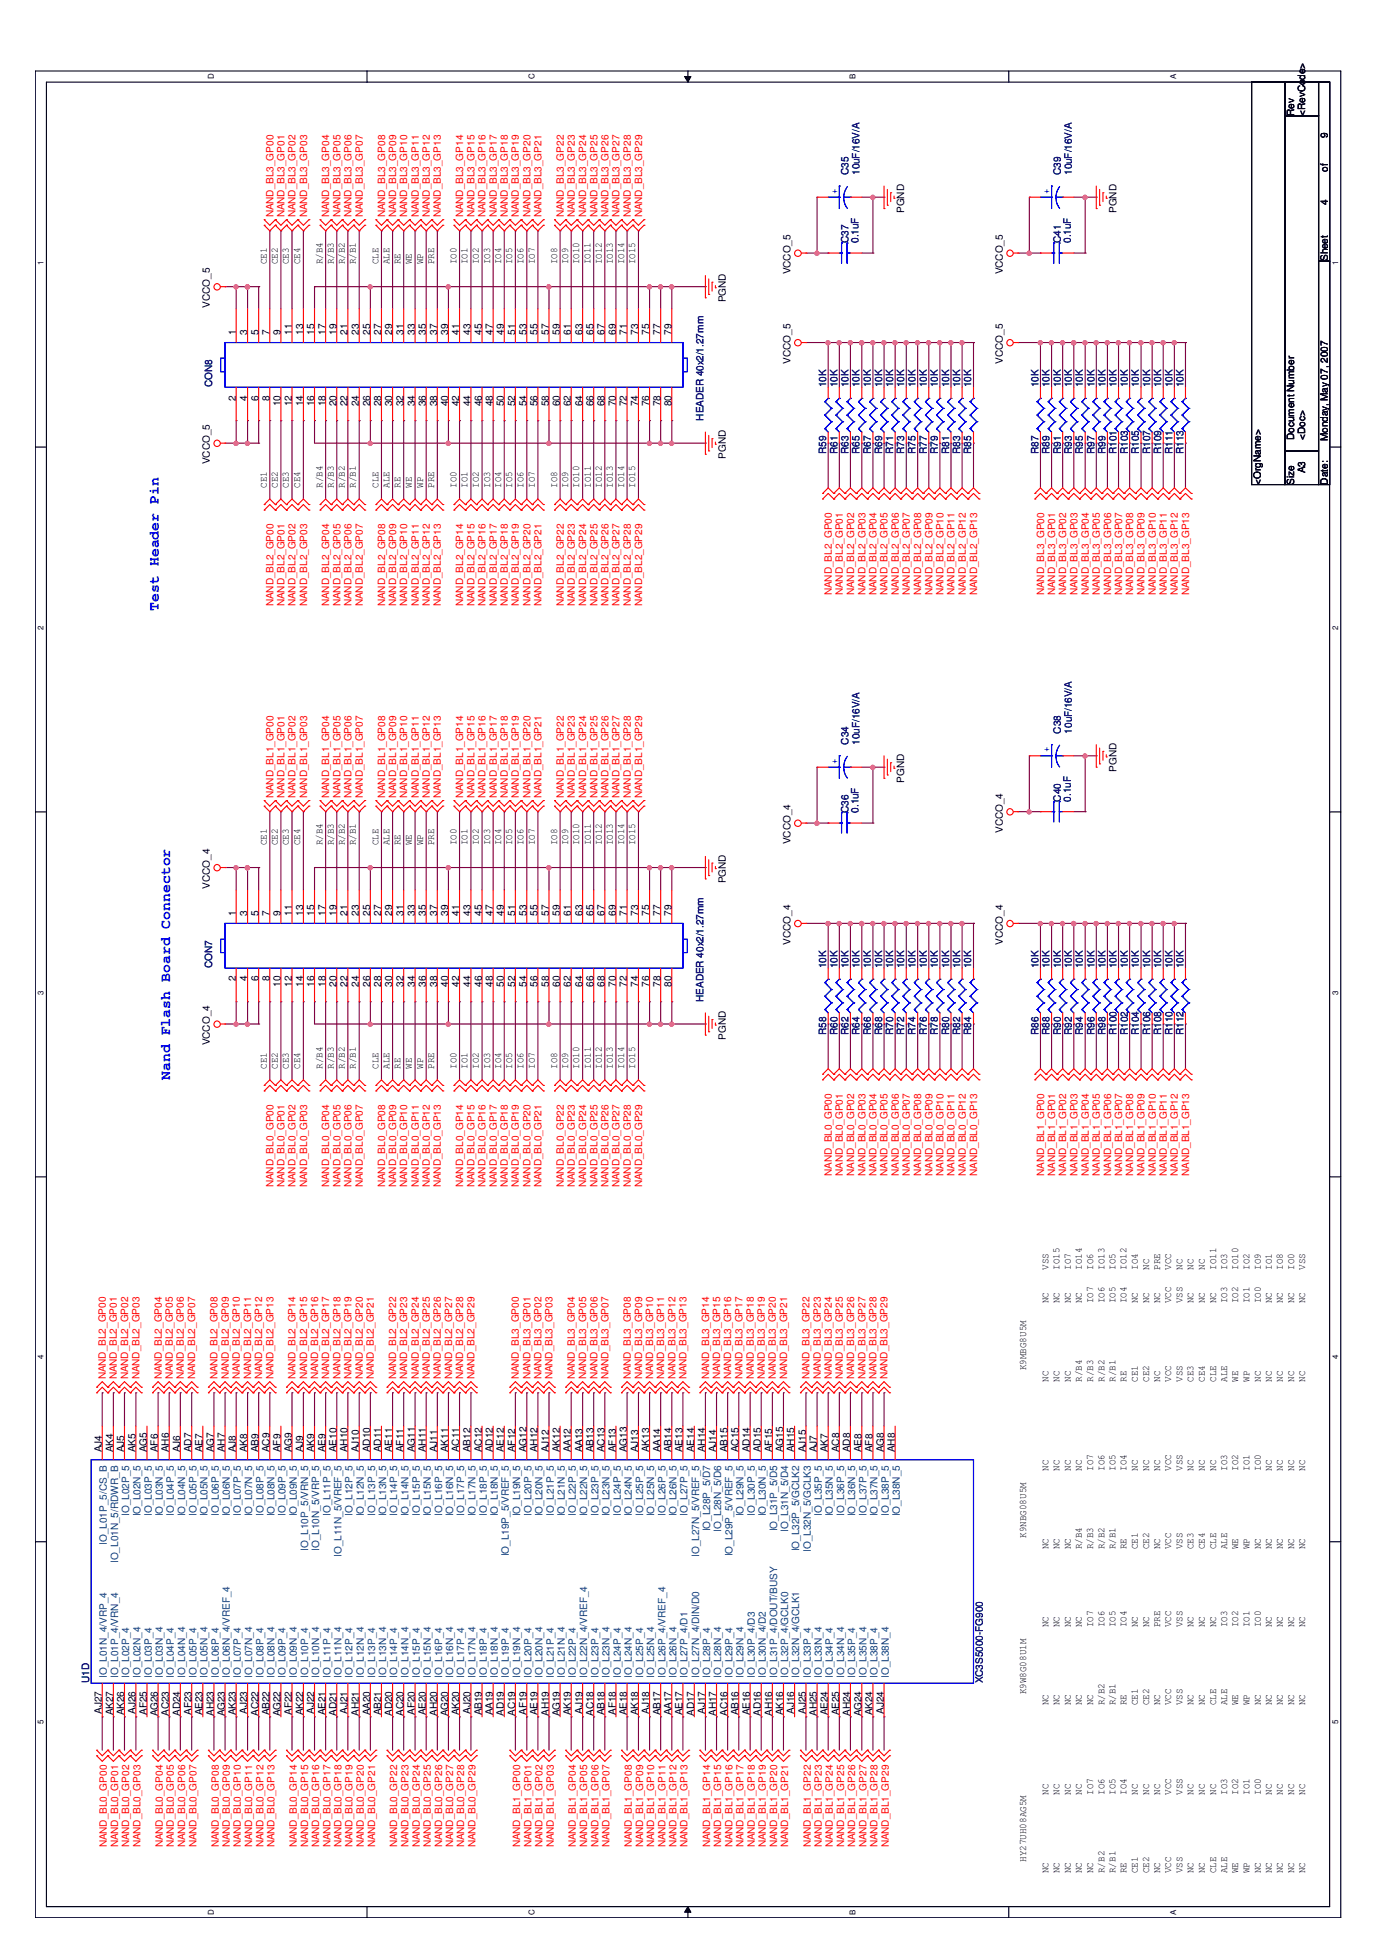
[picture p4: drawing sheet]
<svg xmlns="http://www.w3.org/2000/svg" width="210mm" height="297mm" viewBox="0 0 210 297" stroke-linecap="round" stroke-linejoin="round" font-family="sans-serif">
<defs><g id="words">
<g font-size="2.2" fill="#00f">
<text x="24.2" y="92.8" transform="rotate(-90 24.2 92.8)">Test Header Pin</text>
<text x="25.8" y="164.1" transform="rotate(-90 25.8 164.1)">Nand Flash Board Connector</text>
</g>
<g font-size="1.5">
<text x="196.7" y="17.6" transform="rotate(-90 196.7 17.6)">Rev</text>
<text x="198.4" y="17.6" transform="rotate(-90 198.4 17.6)">&lt;RevCode&gt;</text>
<text x="201.8" y="21" transform="rotate(-90 201.8 21)">9</text>
<text x="201.8" y="26.1" transform="rotate(-90 201.8 26.1)">of</text>
<text x="137.5" y="32.4" transform="rotate(-90 137.5 32.4)">PGND</text>
<text x="169.7" y="32.4" transform="rotate(-90 169.7 32.4)">PGND</text>
<text x="201.8" y="31.2" transform="rotate(-90 201.8 31.2)">4</text>
<text x="40.5" y="40.2" transform="rotate(-90 40.5 40.2)">CE1</text>
<text x="42.2" y="40.2" transform="rotate(-90 42.2 40.2)">CE2</text>
<text x="43.9" y="40.2" transform="rotate(-90 43.9 40.2)">CE3</text>
<text x="45.6" y="40.2" transform="rotate(-90 45.6 40.2)">CE4</text>
<text x="49" y="40.2" transform="rotate(-90 49 40.2)">R/B4</text>
<text x="50.7" y="40.2" transform="rotate(-90 50.7 40.2)">R/B3</text>
<text x="52.4" y="40.2" transform="rotate(-90 52.4 40.2)">R/B2</text>
<text x="54.1" y="40.2" transform="rotate(-90 54.1 40.2)">R/B1</text>
<text x="57.5" y="40.2" transform="rotate(-90 57.5 40.2)">CLE</text>
<text x="59.2" y="40.2" transform="rotate(-90 59.2 40.2)">ALE</text>
<text x="60.9" y="40.2" transform="rotate(-90 60.9 40.2)">RE</text>
<text x="62.6" y="40.2" transform="rotate(-90 62.6 40.2)">WE</text>
<text x="64.3" y="40.2" transform="rotate(-90 64.3 40.2)">WP</text>
<text x="66" y="40.2" transform="rotate(-90 66 40.2)">PRE</text>
<text x="69.4" y="40.2" transform="rotate(-90 69.4 40.2)">IO0</text>
<text x="71.1" y="40.2" transform="rotate(-90 71.1 40.2)">IO1</text>
<text x="72.8" y="40.2" transform="rotate(-90 72.8 40.2)">IO2</text>
<text x="74.5" y="40.2" transform="rotate(-90 74.5 40.2)">IO3</text>
<text x="76.2" y="40.2" transform="rotate(-90 76.2 40.2)">IO4</text>
<text x="77.9" y="40.2" transform="rotate(-90 77.9 40.2)">IO5</text>
<text x="79.6" y="40.2" transform="rotate(-90 79.6 40.2)">IO6</text>
<text x="81.3" y="40.2" transform="rotate(-90 81.3 40.2)">IO7</text>
<text x="84.7" y="40.2" transform="rotate(-90 84.7 40.2)">IO8</text>
<text x="86.4" y="40.2" transform="rotate(-90 86.4 40.2)">IO9</text>
<text x="88" y="40.2" transform="rotate(-90 88 40.2)">IO10</text>
<text x="89.8" y="40.2" transform="rotate(-90 89.8 40.2)">IO11</text>
<text x="91.5" y="40.2" transform="rotate(-90 91.5 40.2)">IO12</text>
<text x="93.2" y="40.2" transform="rotate(-90 93.2 40.2)">IO13</text>
<text x="94.8" y="40.2" transform="rotate(-90 94.8 40.2)">IO14</text>
<text x="96.5" y="40.2" transform="rotate(-90 96.5 40.2)">IO15</text>
<text x="120.1" y="41.7" transform="rotate(-90 120.1 41.7)">VCCO_5</text>
<text x="152.4" y="41.7" transform="rotate(-90 152.4 41.7)">VCCO_5</text>
<text x="201.8" y="39.7" transform="rotate(-90 201.8 39.7)">Sheet</text>
<text x="31.9" y="46.8" transform="rotate(-90 31.9 46.8)">VCCO_5</text>
<text x="110.3" y="45.9" transform="rotate(-90 110.3 45.9)">PGND</text>
<text x="35.9" y="50.9" transform="rotate(-90 35.9 50.9)">1</text>
<text x="37.6" y="50.9" transform="rotate(-90 37.6 50.9)">3</text>
<text x="39.3" y="50.9" transform="rotate(-90 39.3 50.9)">5</text>
<text x="41" y="50.9" transform="rotate(-90 41 50.9)">7</text>
<text x="42.7" y="50.9" transform="rotate(-90 42.7 50.9)">9</text>
<text x="44.3" y="50.9" transform="rotate(-90 44.3 50.9)">11</text>
<text x="46.1" y="50.9" transform="rotate(-90 46.1 50.9)">13</text>
<text x="47.8" y="50.9" transform="rotate(-90 47.8 50.9)">15</text>
<text x="49.5" y="50.9" transform="rotate(-90 49.5 50.9)">17</text>
<text x="51.1" y="50.9" transform="rotate(-90 51.1 50.9)">19</text>
<text x="52.8" y="50.9" transform="rotate(-90 52.8 50.9)">21</text>
<text x="54.6" y="50.9" transform="rotate(-90 54.6 50.9)">23</text>
<text x="56.2" y="50.9" transform="rotate(-90 56.2 50.9)">25</text>
<text x="57.9" y="50.9" transform="rotate(-90 57.9 50.9)">27</text>
<text x="59.6" y="50.9" transform="rotate(-90 59.6 50.9)">29</text>
<text x="61.3" y="50.9" transform="rotate(-90 61.3 50.9)">31</text>
<text x="63" y="50.9" transform="rotate(-90 63 50.9)">33</text>
<text x="64.7" y="50.9" transform="rotate(-90 64.7 50.9)">35</text>
<text x="66.4" y="50.9" transform="rotate(-90 66.4 50.9)">37</text>
<text x="68.1" y="50.9" transform="rotate(-90 68.1 50.9)">39</text>
<text x="69.8" y="50.9" transform="rotate(-90 69.8 50.9)">41</text>
<text x="71.5" y="50.9" transform="rotate(-90 71.5 50.9)">43</text>
<text x="73.2" y="50.9" transform="rotate(-90 73.2 50.9)">45</text>
<text x="74.9" y="50.9" transform="rotate(-90 74.9 50.9)">47</text>
<text x="76.6" y="50.9" transform="rotate(-90 76.6 50.9)">49</text>
<text x="78.3" y="50.9" transform="rotate(-90 78.3 50.9)">51</text>
<text x="80" y="50.9" transform="rotate(-90 80 50.9)">53</text>
<text x="81.7" y="50.9" transform="rotate(-90 81.7 50.9)">55</text>
<text x="83.4" y="50.9" transform="rotate(-90 83.4 50.9)">57</text>
<text x="85.1" y="50.9" transform="rotate(-90 85.1 50.9)">59</text>
<text x="86.8" y="50.9" transform="rotate(-90 86.8 50.9)">61</text>
<text x="88.5" y="50.9" transform="rotate(-90 88.5 50.9)">63</text>
<text x="90.2" y="50.9" transform="rotate(-90 90.2 50.9)">65</text>
<text x="91.9" y="50.9" transform="rotate(-90 91.9 50.9)">67</text>
<text x="93.6" y="50.9" transform="rotate(-90 93.6 50.9)">69</text>
<text x="95.3" y="50.9" transform="rotate(-90 95.3 50.9)">71</text>
<text x="97" y="50.9" transform="rotate(-90 97 50.9)">73</text>
<text x="98.7" y="50.9" transform="rotate(-90 98.7 50.9)">75</text>
<text x="100.4" y="50.9" transform="rotate(-90 100.4 50.9)">77</text>
<text x="102.1" y="50.9" transform="rotate(-90 102.1 50.9)">79</text>
<text x="120.1" y="55.3" transform="rotate(-90 120.1 55.3)">VCCO_5</text>
<text x="152.4" y="55.3" transform="rotate(-90 152.4 55.3)">VCCO_5</text>
<text x="35.9" y="60.9" transform="rotate(-90 35.9 60.9)">2</text>
<text x="37.6" y="60.9" transform="rotate(-90 37.6 60.9)">4</text>
<text x="39.3" y="60.9" transform="rotate(-90 39.3 60.9)">6</text>
<text x="41" y="60.9" transform="rotate(-90 41 60.9)">8</text>
<text x="42.7" y="61.7" transform="rotate(-90 42.7 61.7)">10</text>
<text x="44.3" y="61.7" transform="rotate(-90 44.3 61.7)">12</text>
<text x="46.1" y="61.7" transform="rotate(-90 46.1 61.7)">14</text>
<text x="47.8" y="61.7" transform="rotate(-90 47.8 61.7)">16</text>
<text x="49.5" y="61.7" transform="rotate(-90 49.5 61.7)">18</text>
<text x="51.1" y="61.7" transform="rotate(-90 51.1 61.7)">20</text>
<text x="52.8" y="61.7" transform="rotate(-90 52.8 61.7)">22</text>
<text x="54.6" y="61.7" transform="rotate(-90 54.6 61.7)">24</text>
<text x="56.2" y="61.7" transform="rotate(-90 56.2 61.7)">26</text>
<text x="57.9" y="61.7" transform="rotate(-90 57.9 61.7)">28</text>
<text x="59.6" y="61.7" transform="rotate(-90 59.6 61.7)">30</text>
<text x="61.3" y="61.7" transform="rotate(-90 61.3 61.7)">32</text>
<text x="63" y="61.7" transform="rotate(-90 63 61.7)">34</text>
<text x="64.7" y="61.7" transform="rotate(-90 64.7 61.7)">36</text>
<text x="66.4" y="61.7" transform="rotate(-90 66.4 61.7)">38</text>
<text x="68.1" y="61.7" transform="rotate(-90 68.1 61.7)">40</text>
<text x="69.8" y="61.7" transform="rotate(-90 69.8 61.7)">42</text>
<text x="71.5" y="61.7" transform="rotate(-90 71.5 61.7)">44</text>
<text x="73.2" y="61.7" transform="rotate(-90 73.2 61.7)">46</text>
<text x="74.9" y="61.7" transform="rotate(-90 74.9 61.7)">48</text>
<text x="76.6" y="61.7" transform="rotate(-90 76.6 61.7)">50</text>
<text x="78.3" y="61.7" transform="rotate(-90 78.3 61.7)">52</text>
<text x="80" y="61.7" transform="rotate(-90 80 61.7)">54</text>
<text x="81.7" y="61.7" transform="rotate(-90 81.7 61.7)">56</text>
<text x="83.4" y="61.7" transform="rotate(-90 83.4 61.7)">58</text>
<text x="85.1" y="61.7" transform="rotate(-90 85.1 61.7)">60</text>
<text x="86.8" y="61.7" transform="rotate(-90 86.8 61.7)">62</text>
<text x="88.5" y="61.7" transform="rotate(-90 88.5 61.7)">64</text>
<text x="90.2" y="61.7" transform="rotate(-90 90.2 61.7)">66</text>
<text x="91.9" y="61.7" transform="rotate(-90 91.9 61.7)">68</text>
<text x="93.6" y="61.7" transform="rotate(-90 93.6 61.7)">70</text>
<text x="95.3" y="61.7" transform="rotate(-90 95.3 61.7)">72</text>
<text x="97" y="61.7" transform="rotate(-90 97 61.7)">74</text>
<text x="98.7" y="61.7" transform="rotate(-90 98.7 61.7)">76</text>
<text x="100.4" y="61.7" transform="rotate(-90 100.4 61.7)">78</text>
<text x="102.1" y="61.7" transform="rotate(-90 102.1 61.7)">80</text>
<text x="31.9" y="70.5" transform="rotate(-90 31.9 70.5)">VCCO_5</text>
<text x="110.3" y="69.7" transform="rotate(-90 110.3 69.7)">PGND</text>
<text x="196.7" y="66.8" transform="rotate(-90 196.7 66.8)">Document Number</text>
<text x="198.4" y="71.9" transform="rotate(-90 198.4 71.9)">A3</text>
<text x="198.4" y="66.8" transform="rotate(-90 198.4 66.8)">&lt;Doc&gt;</text>
<text x="201.8" y="67" transform="rotate(-90 201.8 67)">Monday, May 07, 2007</text>
<text x="40.5" y="74.1" transform="rotate(-90 40.5 74.1)">CE1</text>
<text x="42.2" y="74.1" transform="rotate(-90 42.2 74.1)">CE2</text>
<text x="43.9" y="74.1" transform="rotate(-90 43.9 74.1)">CE3</text>
<text x="45.6" y="74.1" transform="rotate(-90 45.6 74.1)">CE4</text>
<text x="49" y="74.1" transform="rotate(-90 49 74.1)">R/B4</text>
<text x="50.7" y="74.1" transform="rotate(-90 50.7 74.1)">R/B3</text>
<text x="52.4" y="74.1" transform="rotate(-90 52.4 74.1)">R/B2</text>
<text x="54.1" y="74.1" transform="rotate(-90 54.1 74.1)">R/B1</text>
<text x="57.5" y="74.1" transform="rotate(-90 57.5 74.1)">CLE</text>
<text x="59.2" y="74.1" transform="rotate(-90 59.2 74.1)">ALE</text>
<text x="60.9" y="74.1" transform="rotate(-90 60.9 74.1)">RE</text>
<text x="62.6" y="74.1" transform="rotate(-90 62.6 74.1)">WE</text>
<text x="64.3" y="74.1" transform="rotate(-90 64.3 74.1)">WP</text>
<text x="66" y="74.1" transform="rotate(-90 66 74.1)">PRE</text>
<text x="69.4" y="74.1" transform="rotate(-90 69.4 74.1)">IO0</text>
<text x="71.1" y="74.1" transform="rotate(-90 71.1 74.1)">IO1</text>
<text x="72.8" y="74.1" transform="rotate(-90 72.8 74.1)">IO2</text>
<text x="74.5" y="74.1" transform="rotate(-90 74.5 74.1)">IO3</text>
<text x="76.2" y="74.1" transform="rotate(-90 76.2 74.1)">IO4</text>
<text x="77.9" y="74.1" transform="rotate(-90 77.9 74.1)">IO5</text>
<text x="79.6" y="74.1" transform="rotate(-90 79.6 74.1)">IO6</text>
<text x="81.3" y="74.1" transform="rotate(-90 81.3 74.1)">IO7</text>
<text x="84.7" y="74.1" transform="rotate(-90 84.7 74.1)">IO8</text>
<text x="86.4" y="74.1" transform="rotate(-90 86.4 74.1)">IO9</text>
<text x="88" y="74.1" transform="rotate(-90 88 74.1)">IO10</text>
<text x="89.8" y="74.1" transform="rotate(-90 89.8 74.1)">IO11</text>
<text x="91.5" y="74.1" transform="rotate(-90 91.5 74.1)">IO12</text>
<text x="93.2" y="74.1" transform="rotate(-90 93.2 74.1)">IO13</text>
<text x="94.8" y="74.1" transform="rotate(-90 94.8 74.1)">IO14</text>
<text x="96.5" y="74.1" transform="rotate(-90 96.5 74.1)">IO15</text>
<text x="191.6" y="73.6" transform="rotate(-90 191.6 73.6)">&lt;OrgName&gt;</text>
<text x="196.7" y="73.6" transform="rotate(-90 196.7 73.6)">Size</text>
<text x="201.8" y="73.6" transform="rotate(-90 201.8 73.6)">Date:</text>
<text x="137.5" y="118.9" transform="rotate(-90 137.5 118.9)">PGND</text>
<text x="169.7" y="117.2" transform="rotate(-90 169.7 117.2)">PGND</text>
<text x="40.5" y="128.4" transform="rotate(-90 40.5 128.4)">CE1</text>
<text x="42.2" y="128.4" transform="rotate(-90 42.2 128.4)">CE2</text>
<text x="43.9" y="128.4" transform="rotate(-90 43.9 128.4)">CE3</text>
<text x="45.6" y="128.4" transform="rotate(-90 45.6 128.4)">CE4</text>
<text x="49" y="128.4" transform="rotate(-90 49 128.4)">R/B4</text>
<text x="50.7" y="128.4" transform="rotate(-90 50.7 128.4)">R/B3</text>
<text x="52.4" y="128.4" transform="rotate(-90 52.4 128.4)">R/B2</text>
<text x="54.1" y="128.4" transform="rotate(-90 54.1 128.4)">R/B1</text>
<text x="57.5" y="128.4" transform="rotate(-90 57.5 128.4)">CLE</text>
<text x="59.2" y="128.4" transform="rotate(-90 59.2 128.4)">ALE</text>
<text x="60.9" y="128.4" transform="rotate(-90 60.9 128.4)">RE</text>
<text x="62.6" y="128.4" transform="rotate(-90 62.6 128.4)">WE</text>
<text x="64.3" y="128.4" transform="rotate(-90 64.3 128.4)">WP</text>
<text x="66" y="128.4" transform="rotate(-90 66 128.4)">PRE</text>
<text x="69.4" y="128.4" transform="rotate(-90 69.4 128.4)">IO0</text>
<text x="71.1" y="128.4" transform="rotate(-90 71.1 128.4)">IO1</text>
<text x="72.8" y="128.4" transform="rotate(-90 72.8 128.4)">IO2</text>
<text x="74.5" y="128.4" transform="rotate(-90 74.5 128.4)">IO3</text>
<text x="76.2" y="128.4" transform="rotate(-90 76.2 128.4)">IO4</text>
<text x="77.9" y="128.4" transform="rotate(-90 77.9 128.4)">IO5</text>
<text x="79.6" y="128.4" transform="rotate(-90 79.6 128.4)">IO6</text>
<text x="81.3" y="128.4" transform="rotate(-90 81.3 128.4)">IO7</text>
<text x="84.7" y="128.4" transform="rotate(-90 84.7 128.4)">IO8</text>
<text x="86.4" y="128.4" transform="rotate(-90 86.4 128.4)">IO9</text>
<text x="88" y="128.4" transform="rotate(-90 88 128.4)">IO10</text>
<text x="89.8" y="128.4" transform="rotate(-90 89.8 128.4)">IO11</text>
<text x="91.5" y="128.4" transform="rotate(-90 91.5 128.4)">IO12</text>
<text x="93.2" y="128.4" transform="rotate(-90 93.2 128.4)">IO13</text>
<text x="94.8" y="128.4" transform="rotate(-90 94.8 128.4)">IO14</text>
<text x="96.5" y="128.4" transform="rotate(-90 96.5 128.4)">IO15</text>
<text x="120.1" y="128.3" transform="rotate(-90 120.1 128.3)">VCCO_4</text>
<text x="152.4" y="126.6" transform="rotate(-90 152.4 126.6)">VCCO_4</text>
<text x="31.9" y="135.1" transform="rotate(-90 31.9 135.1)">VCCO_4</text>
<text x="110.3" y="134.2" transform="rotate(-90 110.3 134.2)">PGND</text>
<text x="35.9" y="139.1" transform="rotate(-90 35.9 139.1)">1</text>
<text x="37.6" y="139.1" transform="rotate(-90 37.6 139.1)">3</text>
<text x="39.3" y="139.1" transform="rotate(-90 39.3 139.1)">5</text>
<text x="41" y="139.1" transform="rotate(-90 41 139.1)">7</text>
<text x="42.7" y="139.1" transform="rotate(-90 42.7 139.1)">9</text>
<text x="44.3" y="139.1" transform="rotate(-90 44.3 139.1)">11</text>
<text x="46.1" y="139.1" transform="rotate(-90 46.1 139.1)">13</text>
<text x="47.8" y="139.1" transform="rotate(-90 47.8 139.1)">15</text>
<text x="49.5" y="139.1" transform="rotate(-90 49.5 139.1)">17</text>
<text x="51.1" y="139.1" transform="rotate(-90 51.1 139.1)">19</text>
<text x="52.8" y="139.1" transform="rotate(-90 52.8 139.1)">21</text>
<text x="54.6" y="139.1" transform="rotate(-90 54.6 139.1)">23</text>
<text x="56.2" y="139.1" transform="rotate(-90 56.2 139.1)">25</text>
<text x="57.9" y="139.1" transform="rotate(-90 57.9 139.1)">27</text>
<text x="59.6" y="139.1" transform="rotate(-90 59.6 139.1)">29</text>
<text x="61.3" y="139.1" transform="rotate(-90 61.3 139.1)">31</text>
<text x="63" y="139.1" transform="rotate(-90 63 139.1)">33</text>
<text x="64.7" y="139.1" transform="rotate(-90 64.7 139.1)">35</text>
<text x="66.4" y="139.1" transform="rotate(-90 66.4 139.1)">37</text>
<text x="68.1" y="139.1" transform="rotate(-90 68.1 139.1)">39</text>
<text x="69.8" y="139.1" transform="rotate(-90 69.8 139.1)">41</text>
<text x="71.5" y="139.1" transform="rotate(-90 71.5 139.1)">43</text>
<text x="73.2" y="139.1" transform="rotate(-90 73.2 139.1)">45</text>
<text x="74.9" y="139.1" transform="rotate(-90 74.9 139.1)">47</text>
<text x="76.6" y="139.1" transform="rotate(-90 76.6 139.1)">49</text>
<text x="78.3" y="139.1" transform="rotate(-90 78.3 139.1)">51</text>
<text x="80" y="139.1" transform="rotate(-90 80 139.1)">53</text>
<text x="81.7" y="139.1" transform="rotate(-90 81.7 139.1)">55</text>
<text x="83.4" y="139.1" transform="rotate(-90 83.4 139.1)">57</text>
<text x="85.1" y="139.1" transform="rotate(-90 85.1 139.1)">59</text>
<text x="86.8" y="139.1" transform="rotate(-90 86.8 139.1)">61</text>
<text x="88.5" y="139.1" transform="rotate(-90 88.5 139.1)">63</text>
<text x="90.2" y="139.1" transform="rotate(-90 90.2 139.1)">65</text>
<text x="91.9" y="139.1" transform="rotate(-90 91.9 139.1)">67</text>
<text x="93.6" y="139.1" transform="rotate(-90 93.6 139.1)">69</text>
<text x="95.3" y="139.1" transform="rotate(-90 95.3 139.1)">71</text>
<text x="97" y="139.1" transform="rotate(-90 97 139.1)">73</text>
<text x="98.7" y="139.1" transform="rotate(-90 98.7 139.1)">75</text>
<text x="100.4" y="139.1" transform="rotate(-90 100.4 139.1)">77</text>
<text x="102.1" y="139.1" transform="rotate(-90 102.1 139.1)">79</text>
<text x="120.1" y="143.6" transform="rotate(-90 120.1 143.6)">VCCO_4</text>
<text x="152.4" y="143.6" transform="rotate(-90 152.4 143.6)">VCCO_4</text>
<text x="35.9" y="149.1" transform="rotate(-90 35.9 149.1)">2</text>
<text x="37.6" y="149.1" transform="rotate(-90 37.6 149.1)">4</text>
<text x="39.3" y="149.1" transform="rotate(-90 39.3 149.1)">6</text>
<text x="41" y="149.1" transform="rotate(-90 41 149.1)">8</text>
<text x="42.7" y="150" transform="rotate(-90 42.7 150)">10</text>
<text x="44.3" y="150" transform="rotate(-90 44.3 150)">12</text>
<text x="46.1" y="150" transform="rotate(-90 46.1 150)">14</text>
<text x="47.8" y="150" transform="rotate(-90 47.8 150)">16</text>
<text x="49.5" y="150" transform="rotate(-90 49.5 150)">18</text>
<text x="51.1" y="150" transform="rotate(-90 51.1 150)">20</text>
<text x="52.8" y="150" transform="rotate(-90 52.8 150)">22</text>
<text x="54.6" y="150" transform="rotate(-90 54.6 150)">24</text>
<text x="56.2" y="150" transform="rotate(-90 56.2 150)">26</text>
<text x="57.9" y="150" transform="rotate(-90 57.9 150)">28</text>
<text x="59.6" y="150" transform="rotate(-90 59.6 150)">30</text>
<text x="61.3" y="150" transform="rotate(-90 61.3 150)">32</text>
<text x="63" y="150" transform="rotate(-90 63 150)">34</text>
<text x="64.7" y="150" transform="rotate(-90 64.7 150)">36</text>
<text x="66.4" y="150" transform="rotate(-90 66.4 150)">38</text>
<text x="68.1" y="150" transform="rotate(-90 68.1 150)">40</text>
<text x="69.8" y="150" transform="rotate(-90 69.8 150)">42</text>
<text x="71.5" y="150" transform="rotate(-90 71.5 150)">44</text>
<text x="73.2" y="150" transform="rotate(-90 73.2 150)">46</text>
<text x="74.9" y="150" transform="rotate(-90 74.9 150)">48</text>
<text x="76.6" y="150" transform="rotate(-90 76.6 150)">50</text>
<text x="78.3" y="150" transform="rotate(-90 78.3 150)">52</text>
<text x="80" y="150" transform="rotate(-90 80 150)">54</text>
<text x="81.7" y="150" transform="rotate(-90 81.7 150)">56</text>
<text x="83.4" y="150" transform="rotate(-90 83.4 150)">58</text>
<text x="85.1" y="150" transform="rotate(-90 85.1 150)">60</text>
<text x="86.8" y="150" transform="rotate(-90 86.8 150)">62</text>
<text x="88.5" y="150" transform="rotate(-90 88.5 150)">64</text>
<text x="90.2" y="150" transform="rotate(-90 90.2 150)">66</text>
<text x="91.9" y="150" transform="rotate(-90 91.9 150)">68</text>
<text x="93.6" y="150" transform="rotate(-90 93.6 150)">70</text>
<text x="95.3" y="150" transform="rotate(-90 95.3 150)">72</text>
<text x="97" y="150" transform="rotate(-90 97 150)">74</text>
<text x="98.7" y="150" transform="rotate(-90 98.7 150)">76</text>
<text x="100.4" y="150" transform="rotate(-90 100.4 150)">78</text>
<text x="102.1" y="150" transform="rotate(-90 102.1 150)">80</text>
<text x="31.9" y="158.8" transform="rotate(-90 31.9 158.8)">VCCO_4</text>
<text x="110.3" y="157.9" transform="rotate(-90 110.3 157.9)">PGND</text>
<text x="40.5" y="162.4" transform="rotate(-90 40.5 162.4)">CE1</text>
<text x="42.2" y="162.4" transform="rotate(-90 42.2 162.4)">CE2</text>
<text x="43.9" y="162.4" transform="rotate(-90 43.9 162.4)">CE3</text>
<text x="45.6" y="162.4" transform="rotate(-90 45.6 162.4)">CE4</text>
<text x="49" y="162.4" transform="rotate(-90 49 162.4)">R/B4</text>
<text x="50.7" y="162.4" transform="rotate(-90 50.7 162.4)">R/B3</text>
<text x="52.4" y="162.4" transform="rotate(-90 52.4 162.4)">R/B2</text>
<text x="54.1" y="162.4" transform="rotate(-90 54.1 162.4)">R/B1</text>
<text x="57.5" y="162.4" transform="rotate(-90 57.5 162.4)">CLE</text>
<text x="59.2" y="162.4" transform="rotate(-90 59.2 162.4)">ALE</text>
<text x="60.9" y="162.4" transform="rotate(-90 60.9 162.4)">RE</text>
<text x="62.6" y="162.4" transform="rotate(-90 62.6 162.4)">WE</text>
<text x="64.3" y="162.4" transform="rotate(-90 64.3 162.4)">WP</text>
<text x="66" y="162.4" transform="rotate(-90 66 162.4)">PRE</text>
<text x="69.4" y="162.4" transform="rotate(-90 69.4 162.4)">IO0</text>
<text x="71.1" y="162.4" transform="rotate(-90 71.1 162.4)">IO1</text>
<text x="72.8" y="162.4" transform="rotate(-90 72.8 162.4)">IO2</text>
<text x="74.5" y="162.4" transform="rotate(-90 74.5 162.4)">IO3</text>
<text x="76.2" y="162.4" transform="rotate(-90 76.2 162.4)">IO4</text>
<text x="77.9" y="162.4" transform="rotate(-90 77.9 162.4)">IO5</text>
<text x="79.6" y="162.4" transform="rotate(-90 79.6 162.4)">IO6</text>
<text x="81.3" y="162.4" transform="rotate(-90 81.3 162.4)">IO7</text>
<text x="84.7" y="162.4" transform="rotate(-90 84.7 162.4)">IO8</text>
<text x="86.4" y="162.4" transform="rotate(-90 86.4 162.4)">IO9</text>
<text x="88" y="162.4" transform="rotate(-90 88 162.4)">IO10</text>
<text x="89.8" y="162.4" transform="rotate(-90 89.8 162.4)">IO11</text>
<text x="91.5" y="162.4" transform="rotate(-90 91.5 162.4)">IO12</text>
<text x="93.2" y="162.4" transform="rotate(-90 93.2 162.4)">IO13</text>
<text x="94.8" y="162.4" transform="rotate(-90 94.8 162.4)">IO14</text>
<text x="96.5" y="162.4" transform="rotate(-90 96.5 162.4)">IO15</text>
<text x="159.4" y="193" transform="rotate(-90 159.4 193)">VSS</text>
<text x="161.1" y="193" transform="rotate(-90 161.1 193)">IO15</text>
<text x="162.7" y="193" transform="rotate(-90 162.7 193)">IO7</text>
<text x="164.4" y="193" transform="rotate(-90 164.4 193)">IO14</text>
<text x="166.2" y="193" transform="rotate(-90 166.2 193)">IO6</text>
<text x="167.9" y="193" transform="rotate(-90 167.9 193)">IO13</text>
<text x="169.5" y="193" transform="rotate(-90 169.5 193)">IO5</text>
<text x="171.2" y="193" transform="rotate(-90 171.2 193)">IO12</text>
<text x="172.9" y="193" transform="rotate(-90 172.9 193)">IO4</text>
<text x="174.7" y="193" transform="rotate(-90 174.7 193)">NC</text>
<text x="176.3" y="193" transform="rotate(-90 176.3 193)">PRE</text>
<text x="178" y="193" transform="rotate(-90 178 193)">VCC</text>
<text x="179.7" y="193" transform="rotate(-90 179.7 193)">NC</text>
<text x="181.4" y="193" transform="rotate(-90 181.4 193)">NC</text>
<text x="183.1" y="193" transform="rotate(-90 183.1 193)">NC</text>
<text x="184.8" y="193" transform="rotate(-90 184.8 193)">IO11</text>
<text x="186.5" y="193" transform="rotate(-90 186.5 193)">IO3</text>
<text x="188.2" y="193" transform="rotate(-90 188.2 193)">IO10</text>
<text x="189.9" y="193" transform="rotate(-90 189.9 193)">IO2</text>
<text x="191.6" y="193" transform="rotate(-90 191.6 193)">IO9</text>
<text x="193.3" y="193" transform="rotate(-90 193.3 193)">IO1</text>
<text x="195" y="193" transform="rotate(-90 195 193)">IO8</text>
<text x="196.7" y="193" transform="rotate(-90 196.7 193)">IO0</text>
<text x="198.4" y="193" transform="rotate(-90 198.4 193)">VSS</text>
<text x="159.4" y="198" transform="rotate(-90 159.4 198)">NC</text>
<text x="161.1" y="198" transform="rotate(-90 161.1 198)">NC</text>
<text x="162.7" y="198" transform="rotate(-90 162.7 198)">NC</text>
<text x="164.4" y="198" transform="rotate(-90 164.4 198)">NC</text>
<text x="166.2" y="198" transform="rotate(-90 166.2 198)">IO7</text>
<text x="167.9" y="198" transform="rotate(-90 167.9 198)">IO6</text>
<text x="169.5" y="198" transform="rotate(-90 169.5 198)">IO5</text>
<text x="171.2" y="198" transform="rotate(-90 171.2 198)">IO4</text>
<text x="172.9" y="198" transform="rotate(-90 172.9 198)">NC</text>
<text x="174.7" y="198" transform="rotate(-90 174.7 198)">NC</text>
<text x="176.3" y="198" transform="rotate(-90 176.3 198)">NC</text>
<text x="178" y="198" transform="rotate(-90 178 198)">VCC</text>
<text x="179.7" y="198" transform="rotate(-90 179.7 198)">VSS</text>
<text x="181.4" y="198" transform="rotate(-90 181.4 198)">NC</text>
<text x="183.1" y="198" transform="rotate(-90 183.1 198)">NC</text>
<text x="184.8" y="198" transform="rotate(-90 184.8 198)">NC</text>
<text x="186.5" y="198" transform="rotate(-90 186.5 198)">IO3</text>
<text x="188.2" y="198" transform="rotate(-90 188.2 198)">IO2</text>
<text x="189.9" y="198" transform="rotate(-90 189.9 198)">IO1</text>
<text x="191.6" y="198" transform="rotate(-90 191.6 198)">IO0</text>
<text x="193.3" y="198" transform="rotate(-90 193.3 198)">NC</text>
<text x="195" y="198" transform="rotate(-90 195 198)">NC</text>
<text x="196.7" y="198" transform="rotate(-90 196.7 198)">NC</text>
<text x="198.4" y="198" transform="rotate(-90 198.4 198)">NC</text>
<text x="155.9" y="208.2" transform="rotate(-90 155.9 208.2)">K9MBG8U5M</text>
<text x="159.4" y="209.9" transform="rotate(-90 159.4 209.9)">NC</text>
<text x="161.1" y="209.9" transform="rotate(-90 161.1 209.9)">NC</text>
<text x="162.7" y="209.9" transform="rotate(-90 162.7 209.9)">NC</text>
<text x="164.4" y="209.9" transform="rotate(-90 164.4 209.9)">R/B4</text>
<text x="166.2" y="209.9" transform="rotate(-90 166.2 209.9)">R/B3</text>
<text x="167.9" y="209.9" transform="rotate(-90 167.9 209.9)">R/B2</text>
<text x="169.5" y="209.9" transform="rotate(-90 169.5 209.9)">R/B1</text>
<text x="171.2" y="209.9" transform="rotate(-90 171.2 209.9)">RE</text>
<text x="172.9" y="209.9" transform="rotate(-90 172.9 209.9)">CE1</text>
<text x="174.7" y="209.9" transform="rotate(-90 174.7 209.9)">CE2</text>
<text x="176.3" y="209.9" transform="rotate(-90 176.3 209.9)">NC</text>
<text x="178" y="209.9" transform="rotate(-90 178 209.9)">VCC</text>
<text x="179.7" y="209.9" transform="rotate(-90 179.7 209.9)">VSS</text>
<text x="181.4" y="209.9" transform="rotate(-90 181.4 209.9)">CE3</text>
<text x="183.1" y="209.9" transform="rotate(-90 183.1 209.9)">CE4</text>
<text x="184.8" y="209.9" transform="rotate(-90 184.8 209.9)">CLE</text>
<text x="186.5" y="209.9" transform="rotate(-90 186.5 209.9)">ALE</text>
<text x="188.2" y="209.9" transform="rotate(-90 188.2 209.9)">WE</text>
<text x="189.9" y="209.9" transform="rotate(-90 189.9 209.9)">WP</text>
<text x="191.6" y="209.9" transform="rotate(-90 191.6 209.9)">NC</text>
<text x="193.3" y="209.9" transform="rotate(-90 193.3 209.9)">NC</text>
<text x="195" y="209.9" transform="rotate(-90 195 209.9)">NC</text>
<text x="196.7" y="209.9" transform="rotate(-90 196.7 209.9)">NC</text>
<text x="198.4" y="209.9" transform="rotate(-90 198.4 209.9)">NC</text>
<text x="15.5" y="220.6" transform="rotate(-90 15.5 220.6)">AJ4</text>
<text x="17.2" y="220.6" transform="rotate(-90 17.2 220.6)">AK4</text>
<text x="18.9" y="220.6" transform="rotate(-90 18.9 220.6)">AJ5</text>
<text x="20.6" y="220.6" transform="rotate(-90 20.6 220.6)">AK5</text>
<text x="22.3" y="220.6" transform="rotate(-90 22.3 220.6)">AG5</text>
<text x="24" y="220.6" transform="rotate(-90 24 220.6)">AF6</text>
<text x="25.7" y="220.6" transform="rotate(-90 25.7 220.6)">AH6</text>
<text x="27.4" y="220.6" transform="rotate(-90 27.4 220.6)">AJ6</text>
<text x="29.1" y="220.6" transform="rotate(-90 29.1 220.6)">AD7</text>
<text x="30.8" y="220.6" transform="rotate(-90 30.8 220.6)">AE7</text>
<text x="32.5" y="220.6" transform="rotate(-90 32.5 220.6)">AG7</text>
<text x="34.2" y="220.6" transform="rotate(-90 34.2 220.6)">AH7</text>
<text x="35.9" y="220.6" transform="rotate(-90 35.9 220.6)">AJ8</text>
<text x="37.6" y="220.6" transform="rotate(-90 37.6 220.6)">AK8</text>
<text x="39.3" y="220.6" transform="rotate(-90 39.3 220.6)">AB9</text>
<text x="41" y="220.6" transform="rotate(-90 41 220.6)">AC9</text>
<text x="42.7" y="220.6" transform="rotate(-90 42.7 220.6)">AF9</text>
<text x="44.3" y="220.6" transform="rotate(-90 44.3 220.6)">AG9</text>
<text x="46.1" y="220.6" transform="rotate(-90 46.1 220.6)">AJ9</text>
<text x="47.8" y="220.6" transform="rotate(-90 47.8 220.6)">AK9</text>
<text x="49.5" y="220.6" transform="rotate(-90 49.5 220.6)">AE9</text>
<text x="51.1" y="220.6" transform="rotate(-90 51.1 220.6)">AE10</text>
<text x="52.8" y="220.6" transform="rotate(-90 52.8 220.6)">AH10</text>
<text x="54.6" y="220.6" transform="rotate(-90 54.6 220.6)">AJ10</text>
<text x="56.2" y="220.6" transform="rotate(-90 56.2 220.6)">AD10</text>
<text x="57.9" y="220.6" transform="rotate(-90 57.9 220.6)">AD11</text>
<text x="59.6" y="220.6" transform="rotate(-90 59.6 220.6)">AE11</text>
<text x="61.3" y="220.6" transform="rotate(-90 61.3 220.6)">AF11</text>
<text x="63" y="220.6" transform="rotate(-90 63 220.6)">AG11</text>
<text x="64.7" y="220.6" transform="rotate(-90 64.7 220.6)">AH11</text>
<text x="66.4" y="220.6" transform="rotate(-90 66.4 220.6)">AJ11</text>
<text x="68.1" y="220.6" transform="rotate(-90 68.1 220.6)">AK11</text>
<text x="69.8" y="220.6" transform="rotate(-90 69.8 220.6)">AC11</text>
<text x="71.5" y="220.6" transform="rotate(-90 71.5 220.6)">AB12</text>
<text x="73.2" y="220.6" transform="rotate(-90 73.2 220.6)">AC12</text>
<text x="74.9" y="220.6" transform="rotate(-90 74.9 220.6)">AD12</text>
<text x="76.6" y="220.6" transform="rotate(-90 76.6 220.6)">AE12</text>
<text x="78.3" y="220.6" transform="rotate(-90 78.3 220.6)">AF12</text>
<text x="80" y="220.6" transform="rotate(-90 80 220.6)">AG12</text>
<text x="81.7" y="220.6" transform="rotate(-90 81.7 220.6)">AH12</text>
<text x="83.4" y="220.6" transform="rotate(-90 83.4 220.6)">AJ12</text>
<text x="85.1" y="220.6" transform="rotate(-90 85.1 220.6)">AK12</text>
<text x="86.8" y="220.6" transform="rotate(-90 86.8 220.6)">AA12</text>
<text x="88.5" y="220.6" transform="rotate(-90 88.5 220.6)">AA13</text>
<text x="90.2" y="220.6" transform="rotate(-90 90.2 220.6)">AB13</text>
<text x="91.9" y="220.6" transform="rotate(-90 91.9 220.6)">AC13</text>
<text x="93.6" y="220.6" transform="rotate(-90 93.6 220.6)">AF13</text>
<text x="95.3" y="220.6" transform="rotate(-90 95.3 220.6)">AG13</text>
<text x="97" y="220.6" transform="rotate(-90 97 220.6)">AJ13</text>
<text x="98.7" y="220.6" transform="rotate(-90 98.7 220.6)">AK13</text>
<text x="100.4" y="220.6" transform="rotate(-90 100.4 220.6)">AA14</text>
<text x="102.1" y="220.6" transform="rotate(-90 102.1 220.6)">AB14</text>
<text x="103.8" y="220.6" transform="rotate(-90 103.8 220.6)">AE13</text>
<text x="105.5" y="220.6" transform="rotate(-90 105.5 220.6)">AE14</text>
<text x="107.2" y="220.6" transform="rotate(-90 107.2 220.6)">AH14</text>
<text x="108.9" y="220.6" transform="rotate(-90 108.9 220.6)">AJ14</text>
<text x="110.6" y="220.6" transform="rotate(-90 110.6 220.6)">AB15</text>
<text x="112.2" y="220.6" transform="rotate(-90 112.2 220.6)">AC15</text>
<text x="114" y="220.6" transform="rotate(-90 114 220.6)">AD14</text>
<text x="115.7" y="220.6" transform="rotate(-90 115.7 220.6)">AD15</text>
<text x="117.4" y="220.6" transform="rotate(-90 117.4 220.6)">AF15</text>
<text x="119" y="220.6" transform="rotate(-90 119 220.6)">AG15</text>
<text x="120.7" y="220.6" transform="rotate(-90 120.7 220.6)">AH15</text>
<text x="122.5" y="220.6" transform="rotate(-90 122.5 220.6)">AJ15</text>
<text x="124.2" y="220.6" transform="rotate(-90 124.2 220.6)">AJ7</text>
<text x="125.8" y="220.6" transform="rotate(-90 125.8 220.6)">AK7</text>
<text x="127.5" y="220.6" transform="rotate(-90 127.5 220.6)">AC8</text>
<text x="129.2" y="220.6" transform="rotate(-90 129.2 220.6)">AD8</text>
<text x="130.9" y="220.6" transform="rotate(-90 130.9 220.6)">AE8</text>
<text x="132.6" y="220.6" transform="rotate(-90 132.6 220.6)">AF8</text>
<text x="134.3" y="220.6" transform="rotate(-90 134.3 220.6)">AG8</text>
<text x="136" y="220.6" transform="rotate(-90 136 220.6)">AH8</text>
<text x="159.4" y="223.5" transform="rotate(-90 159.4 223.5)">NC</text>
<text x="161.1" y="223.5" transform="rotate(-90 161.1 223.5)">NC</text>
<text x="162.7" y="223.5" transform="rotate(-90 162.7 223.5)">NC</text>
<text x="164.4" y="223.5" transform="rotate(-90 164.4 223.5)">NC</text>
<text x="166.2" y="223.5" transform="rotate(-90 166.2 223.5)">IO7</text>
<text x="167.9" y="223.5" transform="rotate(-90 167.9 223.5)">IO6</text>
<text x="169.5" y="223.5" transform="rotate(-90 169.5 223.5)">IO5</text>
<text x="171.2" y="223.5" transform="rotate(-90 171.2 223.5)">IO4</text>
<text x="172.9" y="223.5" transform="rotate(-90 172.9 223.5)">NC</text>
<text x="174.7" y="223.5" transform="rotate(-90 174.7 223.5)">NC</text>
<text x="176.3" y="223.5" transform="rotate(-90 176.3 223.5)">NC</text>
<text x="178" y="223.5" transform="rotate(-90 178 223.5)">VCC</text>
<text x="179.7" y="223.5" transform="rotate(-90 179.7 223.5)">VSS</text>
<text x="181.4" y="223.5" transform="rotate(-90 181.4 223.5)">NC</text>
<text x="183.1" y="223.5" transform="rotate(-90 183.1 223.5)">NC</text>
<text x="184.8" y="223.5" transform="rotate(-90 184.8 223.5)">NC</text>
<text x="186.5" y="223.5" transform="rotate(-90 186.5 223.5)">IO3</text>
<text x="188.2" y="223.5" transform="rotate(-90 188.2 223.5)">IO2</text>
<text x="189.9" y="223.5" transform="rotate(-90 189.9 223.5)">IO1</text>
<text x="191.6" y="223.5" transform="rotate(-90 191.6 223.5)">IO0</text>
<text x="193.3" y="223.5" transform="rotate(-90 193.3 223.5)">NC</text>
<text x="195" y="223.5" transform="rotate(-90 195 223.5)">NC</text>
<text x="196.7" y="223.5" transform="rotate(-90 196.7 223.5)">NC</text>
<text x="198.4" y="223.5" transform="rotate(-90 198.4 223.5)">NC</text>
<text x="155.9" y="233.7" transform="rotate(-90 155.9 233.7)">K9NBG08U5M</text>
<text x="159.4" y="235.4" transform="rotate(-90 159.4 235.4)">NC</text>
<text x="161.1" y="235.4" transform="rotate(-90 161.1 235.4)">NC</text>
<text x="162.7" y="235.4" transform="rotate(-90 162.7 235.4)">NC</text>
<text x="164.4" y="235.4" transform="rotate(-90 164.4 235.4)">R/B4</text>
<text x="166.2" y="235.4" transform="rotate(-90 166.2 235.4)">R/B3</text>
<text x="167.9" y="235.4" transform="rotate(-90 167.9 235.4)">R/B2</text>
<text x="169.5" y="235.4" transform="rotate(-90 169.5 235.4)">R/B1</text>
<text x="171.2" y="235.4" transform="rotate(-90 171.2 235.4)">RE</text>
<text x="172.9" y="235.4" transform="rotate(-90 172.9 235.4)">CE1</text>
<text x="174.7" y="235.4" transform="rotate(-90 174.7 235.4)">CE2</text>
<text x="176.3" y="235.4" transform="rotate(-90 176.3 235.4)">NC</text>
<text x="178" y="235.4" transform="rotate(-90 178 235.4)">VCC</text>
<text x="179.7" y="235.4" transform="rotate(-90 179.7 235.4)">VSS</text>
<text x="181.4" y="235.4" transform="rotate(-90 181.4 235.4)">CE3</text>
<text x="183.1" y="235.4" transform="rotate(-90 183.1 235.4)">CE4</text>
<text x="184.8" y="235.4" transform="rotate(-90 184.8 235.4)">CLE</text>
<text x="186.5" y="235.4" transform="rotate(-90 186.5 235.4)">ALE</text>
<text x="188.2" y="235.4" transform="rotate(-90 188.2 235.4)">WE</text>
<text x="189.9" y="235.4" transform="rotate(-90 189.9 235.4)">WP</text>
<text x="191.6" y="235.4" transform="rotate(-90 191.6 235.4)">NC</text>
<text x="193.3" y="235.4" transform="rotate(-90 193.3 235.4)">NC</text>
<text x="195" y="235.4" transform="rotate(-90 195 235.4)">NC</text>
<text x="196.7" y="235.4" transform="rotate(-90 196.7 235.4)">NC</text>
<text x="198.4" y="235.4" transform="rotate(-90 198.4 235.4)">NC</text>
<text x="159.4" y="247.3" transform="rotate(-90 159.4 247.3)">NC</text>
<text x="161.1" y="247.3" transform="rotate(-90 161.1 247.3)">NC</text>
<text x="162.7" y="247.3" transform="rotate(-90 162.7 247.3)">NC</text>
<text x="164.4" y="247.3" transform="rotate(-90 164.4 247.3)">NC</text>
<text x="166.2" y="247.3" transform="rotate(-90 166.2 247.3)">IO7</text>
<text x="167.9" y="247.3" transform="rotate(-90 167.9 247.3)">IO6</text>
<text x="169.5" y="247.3" transform="rotate(-90 169.5 247.3)">IO5</text>
<text x="171.2" y="247.3" transform="rotate(-90 171.2 247.3)">IO4</text>
<text x="172.9" y="247.3" transform="rotate(-90 172.9 247.3)">NC</text>
<text x="174.7" y="247.3" transform="rotate(-90 174.7 247.3)">NC</text>
<text x="176.3" y="247.3" transform="rotate(-90 176.3 247.3)">PRE</text>
<text x="178" y="247.3" transform="rotate(-90 178 247.3)">VCC</text>
<text x="179.7" y="247.3" transform="rotate(-90 179.7 247.3)">VSS</text>
<text x="181.4" y="247.3" transform="rotate(-90 181.4 247.3)">NC</text>
<text x="183.1" y="247.3" transform="rotate(-90 183.1 247.3)">NC</text>
<text x="184.8" y="247.3" transform="rotate(-90 184.8 247.3)">NC</text>
<text x="186.5" y="247.3" transform="rotate(-90 186.5 247.3)">IO3</text>
<text x="188.2" y="247.3" transform="rotate(-90 188.2 247.3)">IO2</text>
<text x="189.9" y="247.3" transform="rotate(-90 189.9 247.3)">IO1</text>
<text x="191.6" y="247.3" transform="rotate(-90 191.6 247.3)">IO0</text>
<text x="193.3" y="247.3" transform="rotate(-90 193.3 247.3)">NC</text>
<text x="195" y="247.3" transform="rotate(-90 195 247.3)">NC</text>
<text x="196.7" y="247.3" transform="rotate(-90 196.7 247.3)">NC</text>
<text x="198.4" y="247.3" transform="rotate(-90 198.4 247.3)">NC</text>
<text x="155.9" y="257.4" transform="rotate(-90 155.9 257.4)">K9W8G08U1M</text>
<text x="15.5" y="260.3" transform="rotate(-90 15.5 260.3)">AJ27</text>
<text x="17.2" y="260.6" transform="rotate(-90 17.2 260.6)">AK27</text>
<text x="18.9" y="260.6" transform="rotate(-90 18.9 260.6)">AK26</text>
<text x="20.6" y="260.3" transform="rotate(-90 20.6 260.3)">AJ26</text>
<text x="22.3" y="260.5" transform="rotate(-90 22.3 260.5)">AF25</text>
<text x="24" y="260.8" transform="rotate(-90 24 260.8)">AG26</text>
<text x="25.7" y="260.7" transform="rotate(-90 25.7 260.7)">AC23</text>
<text x="27.4" y="260.7" transform="rotate(-90 27.4 260.7)">AD24</text>
<text x="29.1" y="260.5" transform="rotate(-90 29.1 260.5)">AF23</text>
<text x="30.8" y="260.6" transform="rotate(-90 30.8 260.6)">AE23</text>
<text x="32.5" y="260.7" transform="rotate(-90 32.5 260.7)">AH23</text>
<text x="34.2" y="260.8" transform="rotate(-90 34.2 260.8)">AG23</text>
<text x="35.9" y="260.6" transform="rotate(-90 35.9 260.6)">AK23</text>
<text x="37.6" y="260.3" transform="rotate(-90 37.6 260.3)">AJ23</text>
<text x="39.3" y="260.7" transform="rotate(-90 39.3 260.7)">AC22</text>
<text x="41" y="260.6" transform="rotate(-90 41 260.6)">AB22</text>
<text x="42.7" y="260.8" transform="rotate(-90 42.7 260.8)">AG22</text>
<text x="44.3" y="260.5" transform="rotate(-90 44.3 260.5)">AF22</text>
<text x="46.1" y="260.6" transform="rotate(-90 46.1 260.6)">AK22</text>
<text x="47.8" y="260.3" transform="rotate(-90 47.8 260.3)">AJ22</text>
<text x="49.5" y="260.6" transform="rotate(-90 49.5 260.6)">AE21</text>
<text x="51.1" y="260.7" transform="rotate(-90 51.1 260.7)">AD21</text>
<text x="52.8" y="260.3" transform="rotate(-90 52.8 260.3)">AJ21</text>
<text x="54.6" y="260.7" transform="rotate(-90 54.6 260.7)">AH21</text>
<text x="56.2" y="260.6" transform="rotate(-90 56.2 260.6)">AA20</text>
<text x="57.9" y="260.6" transform="rotate(-90 57.9 260.6)">AB21</text>
<text x="59.6" y="260.7" transform="rotate(-90 59.6 260.7)">AD20</text>
<text x="61.3" y="260.7" transform="rotate(-90 61.3 260.7)">AC20</text>
<text x="63" y="260.5" transform="rotate(-90 63 260.5)">AF20</text>
<text x="64.7" y="260.6" transform="rotate(-90 64.7 260.6)">AE20</text>
<text x="66.4" y="260.7" transform="rotate(-90 66.4 260.7)">AH20</text>
<text x="68.1" y="260.8" transform="rotate(-90 68.1 260.8)">AG20</text>
<text x="69.8" y="260.6" transform="rotate(-90 69.8 260.6)">AK20</text>
<text x="71.5" y="260.3" transform="rotate(-90 71.5 260.3)">AJ20</text>
<text x="73.2" y="260.6" transform="rotate(-90 73.2 260.6)">AB19</text>
<text x="74.9" y="260.6" transform="rotate(-90 74.9 260.6)">AA19</text>
<text x="76.6" y="260.7" transform="rotate(-90 76.6 260.7)">AD19</text>
<text x="78.3" y="260.7" transform="rotate(-90 78.3 260.7)">AC19</text>
<text x="80" y="260.5" transform="rotate(-90 80 260.5)">AF19</text>
<text x="81.7" y="260.6" transform="rotate(-90 81.7 260.6)">AE19</text>
<text x="83.4" y="260.7" transform="rotate(-90 83.4 260.7)">AH19</text>
<text x="85.1" y="260.8" transform="rotate(-90 85.1 260.8)">AG19</text>
<text x="86.8" y="260.6" transform="rotate(-90 86.8 260.6)">AK19</text>
<text x="88.5" y="260.3" transform="rotate(-90 88.5 260.3)">AJ19</text>
<text x="90.2" y="260.7" transform="rotate(-90 90.2 260.7)">AC18</text>
<text x="91.9" y="260.6" transform="rotate(-90 91.9 260.6)">AB18</text>
<text x="93.6" y="260.5" transform="rotate(-90 93.6 260.5)">AF18</text>
<text x="95.3" y="260.6" transform="rotate(-90 95.3 260.6)">AE18</text>
<text x="97" y="260.6" transform="rotate(-90 97 260.6)">AK18</text>
<text x="98.7" y="260.3" transform="rotate(-90 98.7 260.3)">AJ18</text>
<text x="100.4" y="260.6" transform="rotate(-90 100.4 260.6)">AB17</text>
<text x="102.1" y="260.6" transform="rotate(-90 102.1 260.6)">AA17</text>
<text x="103.8" y="260.6" transform="rotate(-90 103.8 260.6)">AE17</text>
<text x="105.5" y="260.7" transform="rotate(-90 105.5 260.7)">AD17</text>
<text x="107.2" y="260.3" transform="rotate(-90 107.2 260.3)">AJ17</text>
<text x="108.9" y="260.7" transform="rotate(-90 108.9 260.7)">AH17</text>
<text x="110.6" y="260.7" transform="rotate(-90 110.6 260.7)">AC16</text>
<text x="112.2" y="260.6" transform="rotate(-90 112.2 260.6)">AB16</text>
<text x="114" y="260.6" transform="rotate(-90 114 260.6)">AE16</text>
<text x="115.7" y="260.7" transform="rotate(-90 115.7 260.7)">AD16</text>
<text x="117.4" y="260.7" transform="rotate(-90 117.4 260.7)">AH16</text>
<text x="119" y="260.6" transform="rotate(-90 119 260.6)">AK16</text>
<text x="120.7" y="260.3" transform="rotate(-90 120.7 260.3)">AJ16</text>
<text x="122.5" y="260.3" transform="rotate(-90 122.5 260.3)">AJ25</text>
<text x="124.2" y="260.7" transform="rotate(-90 124.2 260.7)">AH25</text>
<text x="125.8" y="260.6" transform="rotate(-90 125.8 260.6)">AE24</text>
<text x="127.5" y="260.6" transform="rotate(-90 127.5 260.6)">AE25</text>
<text x="129.2" y="260.7" transform="rotate(-90 129.2 260.7)">AH24</text>
<text x="130.9" y="260.8" transform="rotate(-90 130.9 260.8)">AG24</text>
<text x="132.6" y="260.6" transform="rotate(-90 132.6 260.6)">AK24</text>
<text x="134.3" y="260.3" transform="rotate(-90 134.3 260.3)">AJ24</text>
<text x="159.4" y="259.1" transform="rotate(-90 159.4 259.1)">NC</text>
<text x="161.1" y="259.1" transform="rotate(-90 161.1 259.1)">NC</text>
<text x="162.7" y="259.1" transform="rotate(-90 162.7 259.1)">NC</text>
<text x="164.4" y="259.1" transform="rotate(-90 164.4 259.1)">NC</text>
<text x="166.2" y="259.1" transform="rotate(-90 166.2 259.1)">NC</text>
<text x="167.9" y="259.1" transform="rotate(-90 167.9 259.1)">R/B2</text>
<text x="169.5" y="259.1" transform="rotate(-90 169.5 259.1)">R/B1</text>
<text x="171.2" y="259.1" transform="rotate(-90 171.2 259.1)">RE</text>
<text x="172.9" y="259.1" transform="rotate(-90 172.9 259.1)">CE1</text>
<text x="174.7" y="259.1" transform="rotate(-90 174.7 259.1)">CE2</text>
<text x="176.3" y="259.1" transform="rotate(-90 176.3 259.1)">NC</text>
<text x="178" y="259.1" transform="rotate(-90 178 259.1)">VCC</text>
<text x="179.7" y="259.1" transform="rotate(-90 179.7 259.1)">VSS</text>
<text x="181.4" y="259.1" transform="rotate(-90 181.4 259.1)">NC</text>
<text x="183.1" y="259.1" transform="rotate(-90 183.1 259.1)">NC</text>
<text x="184.8" y="259.1" transform="rotate(-90 184.8 259.1)">CLE</text>
<text x="186.5" y="259.1" transform="rotate(-90 186.5 259.1)">ALE</text>
<text x="188.2" y="259.1" transform="rotate(-90 188.2 259.1)">WE</text>
<text x="189.9" y="259.1" transform="rotate(-90 189.9 259.1)">WP</text>
<text x="191.6" y="259.1" transform="rotate(-90 191.6 259.1)">NC</text>
<text x="193.3" y="259.1" transform="rotate(-90 193.3 259.1)">NC</text>
<text x="195" y="259.1" transform="rotate(-90 195 259.1)">NC</text>
<text x="196.7" y="259.1" transform="rotate(-90 196.7 259.1)">NC</text>
<text x="198.4" y="259.1" transform="rotate(-90 198.4 259.1)">NC</text>
<text x="159.4" y="272.7" transform="rotate(-90 159.4 272.7)">NC</text>
<text x="161.1" y="272.7" transform="rotate(-90 161.1 272.7)">NC</text>
<text x="162.7" y="272.7" transform="rotate(-90 162.7 272.7)">NC</text>
<text x="164.4" y="272.7" transform="rotate(-90 164.4 272.7)">NC</text>
<text x="166.2" y="272.7" transform="rotate(-90 166.2 272.7)">IO7</text>
<text x="167.9" y="272.7" transform="rotate(-90 167.9 272.7)">IO6</text>
<text x="169.5" y="272.7" transform="rotate(-90 169.5 272.7)">IO5</text>
<text x="171.2" y="272.7" transform="rotate(-90 171.2 272.7)">IO4</text>
<text x="172.9" y="272.7" transform="rotate(-90 172.9 272.7)">NC</text>
<text x="174.7" y="272.7" transform="rotate(-90 174.7 272.7)">NC</text>
<text x="176.3" y="272.7" transform="rotate(-90 176.3 272.7)">NC</text>
<text x="178" y="272.7" transform="rotate(-90 178 272.7)">VCC</text>
<text x="179.7" y="272.7" transform="rotate(-90 179.7 272.7)">VSS</text>
<text x="181.4" y="272.7" transform="rotate(-90 181.4 272.7)">NC</text>
<text x="183.1" y="272.7" transform="rotate(-90 183.1 272.7)">NC</text>
<text x="184.8" y="272.7" transform="rotate(-90 184.8 272.7)">NC</text>
<text x="186.5" y="272.7" transform="rotate(-90 186.5 272.7)">IO3</text>
<text x="188.2" y="272.7" transform="rotate(-90 188.2 272.7)">IO2</text>
<text x="189.9" y="272.7" transform="rotate(-90 189.9 272.7)">IO1</text>
<text x="191.6" y="272.7" transform="rotate(-90 191.6 272.7)">IO0</text>
<text x="193.3" y="272.7" transform="rotate(-90 193.3 272.7)">NC</text>
<text x="195" y="272.7" transform="rotate(-90 195 272.7)">NC</text>
<text x="196.7" y="272.7" transform="rotate(-90 196.7 272.7)">NC</text>
<text x="198.4" y="272.7" transform="rotate(-90 198.4 272.7)">NC</text>
<text x="155.9" y="282.9" transform="rotate(-90 155.9 282.9)">HY27UH08AG5M</text>
<text x="159.4" y="284.6" transform="rotate(-90 159.4 284.6)">NC</text>
<text x="161.1" y="284.6" transform="rotate(-90 161.1 284.6)">NC</text>
<text x="162.7" y="284.6" transform="rotate(-90 162.7 284.6)">NC</text>
<text x="164.4" y="284.6" transform="rotate(-90 164.4 284.6)">NC</text>
<text x="166.2" y="284.6" transform="rotate(-90 166.2 284.6)">NC</text>
<text x="167.9" y="284.6" transform="rotate(-90 167.9 284.6)">R/B2</text>
<text x="169.5" y="284.6" transform="rotate(-90 169.5 284.6)">R/B1</text>
<text x="171.2" y="284.6" transform="rotate(-90 171.2 284.6)">RE</text>
<text x="172.9" y="284.6" transform="rotate(-90 172.9 284.6)">CE1</text>
<text x="174.7" y="284.6" transform="rotate(-90 174.7 284.6)">CE2</text>
<text x="176.3" y="284.6" transform="rotate(-90 176.3 284.6)">NC</text>
<text x="178" y="284.6" transform="rotate(-90 178 284.6)">VCC</text>
<text x="179.7" y="284.6" transform="rotate(-90 179.7 284.6)">VSS</text>
<text x="181.4" y="284.6" transform="rotate(-90 181.4 284.6)">NC</text>
<text x="183.1" y="284.6" transform="rotate(-90 183.1 284.6)">NC</text>
<text x="184.8" y="284.6" transform="rotate(-90 184.8 284.6)">CLE</text>
<text x="186.5" y="284.6" transform="rotate(-90 186.5 284.6)">ALE</text>
<text x="188.2" y="284.6" transform="rotate(-90 188.2 284.6)">WE</text>
<text x="189.9" y="284.6" transform="rotate(-90 189.9 284.6)">WP</text>
<text x="191.6" y="284.6" transform="rotate(-90 191.6 284.6)">NC</text>
<text x="193.3" y="284.6" transform="rotate(-90 193.3 284.6)">NC</text>
<text x="195" y="284.6" transform="rotate(-90 195 284.6)">NC</text>
<text x="196.7" y="284.6" transform="rotate(-90 196.7 284.6)">NC</text>
<text x="198.4" y="284.6" transform="rotate(-90 198.4 284.6)">NC</text>
</g>
<g font-size="1.5" fill="#00f">
<text x="127.3" y="29.5" transform="rotate(-90 127.3 29.5)">+</text>
<text x="159.5" y="29.5" transform="rotate(-90 159.5 29.5)">+</text>
<text x="127.3" y="116.1" transform="rotate(-90 127.3 116.1)">+</text>
<text x="159.5" y="114.3" transform="rotate(-90 159.5 114.3)">+</text>
</g>
<g font-size="1.5" fill="#000080">
<text x="129" y="26.6" transform="rotate(-90 129 26.6)">C35</text>
<text x="130.7" y="26.6" transform="rotate(-90 130.7 26.6)">10uF/16V/A</text>
<text x="161.2" y="26.6" transform="rotate(-90 161.2 26.6)">C39</text>
<text x="162.9" y="26.6" transform="rotate(-90 162.9 26.6)">10uF/16V/A</text>
<text x="129" y="36.9" transform="rotate(-90 129 36.9)">C37</text>
<text x="130.5" y="36.9" transform="rotate(-90 130.5 36.9)">0.1uF</text>
<text x="161.2" y="36.9" transform="rotate(-90 161.2 36.9)">C41</text>
<text x="162.7" y="36.9" transform="rotate(-90 162.7 36.9)">0.1uF</text>
<text x="32.2" y="58.8" transform="rotate(-90 32.2 58.8)">CON8</text>
<text x="125.6" y="58.8" transform="rotate(-90 125.6 58.8)">10K</text>
<text x="127.3" y="58.8" transform="rotate(-90 127.3 58.8)">10K</text>
<text x="129" y="58.8" transform="rotate(-90 129 58.8)">10K</text>
<text x="130.7" y="58.8" transform="rotate(-90 130.7 58.8)">10K</text>
<text x="132.4" y="58.8" transform="rotate(-90 132.4 58.8)">10K</text>
<text x="134.1" y="58.8" transform="rotate(-90 134.1 58.8)">10K</text>
<text x="135.8" y="58.8" transform="rotate(-90 135.8 58.8)">10K</text>
<text x="137.5" y="58.8" transform="rotate(-90 137.5 58.8)">10K</text>
<text x="139.1" y="58.8" transform="rotate(-90 139.1 58.8)">10K</text>
<text x="140.9" y="58.8" transform="rotate(-90 140.9 58.8)">10K</text>
<text x="142.6" y="58.8" transform="rotate(-90 142.6 58.8)">10K</text>
<text x="144.3" y="58.8" transform="rotate(-90 144.3 58.8)">10K</text>
<text x="145.9" y="58.8" transform="rotate(-90 145.9 58.8)">10K</text>
<text x="147.6" y="58.8" transform="rotate(-90 147.6 58.8)">10K</text>
<text x="157.8" y="58.8" transform="rotate(-90 157.8 58.8)">10K</text>
<text x="159.5" y="58.8" transform="rotate(-90 159.5 58.8)">10K</text>
<text x="161.2" y="58.8" transform="rotate(-90 161.2 58.8)">10K</text>
<text x="162.9" y="58.8" transform="rotate(-90 162.9 58.8)">10K</text>
<text x="164.6" y="58.8" transform="rotate(-90 164.6 58.8)">10K</text>
<text x="166.3" y="58.8" transform="rotate(-90 166.3 58.8)">10K</text>
<text x="168" y="58.8" transform="rotate(-90 168 58.8)">10K</text>
<text x="169.7" y="58.8" transform="rotate(-90 169.7 58.8)">10K</text>
<text x="171.4" y="58.8" transform="rotate(-90 171.4 58.8)">10K</text>
<text x="173.1" y="58.8" transform="rotate(-90 173.1 58.8)">10K</text>
<text x="174.8" y="58.8" transform="rotate(-90 174.8 58.8)">10K</text>
<text x="176.5" y="58.8" transform="rotate(-90 176.5 58.8)">10K</text>
<text x="178.2" y="58.8" transform="rotate(-90 178.2 58.8)">10K</text>
<text x="179.9" y="58.8" transform="rotate(-90 179.9 58.8)">10K</text>
<text x="106.9" y="63.9" transform="rotate(-90 106.9 63.9)">HEADER 40x2/1.27mm</text>
<text x="125.6" y="69" transform="rotate(-90 125.6 69)">R59</text>
<text x="127.3" y="69" transform="rotate(-90 127.3 69)">R61</text>
<text x="129" y="69" transform="rotate(-90 129 69)">R63</text>
<text x="130.7" y="69" transform="rotate(-90 130.7 69)">R65</text>
<text x="132.4" y="69" transform="rotate(-90 132.4 69)">R67</text>
<text x="134.1" y="69" transform="rotate(-90 134.1 69)">R69</text>
<text x="135.8" y="69" transform="rotate(-90 135.8 69)">R71</text>
<text x="137.5" y="69" transform="rotate(-90 137.5 69)">R73</text>
<text x="139.1" y="69" transform="rotate(-90 139.1 69)">R75</text>
<text x="140.9" y="69" transform="rotate(-90 140.9 69)">R77</text>
<text x="142.6" y="69" transform="rotate(-90 142.6 69)">R79</text>
<text x="144.3" y="69" transform="rotate(-90 144.3 69)">R81</text>
<text x="145.9" y="69" transform="rotate(-90 145.9 69)">R83</text>
<text x="147.6" y="69" transform="rotate(-90 147.6 69)">R85</text>
<text x="157.8" y="69" transform="rotate(-90 157.8 69)">R87</text>
<text x="159.5" y="69" transform="rotate(-90 159.5 69)">R89</text>
<text x="161.2" y="69" transform="rotate(-90 161.2 69)">R91</text>
<text x="162.9" y="69" transform="rotate(-90 162.9 69)">R93</text>
<text x="164.6" y="69" transform="rotate(-90 164.6 69)">R95</text>
<text x="166.3" y="69" transform="rotate(-90 166.3 69)">R97</text>
<text x="168" y="69" transform="rotate(-90 168 69)">R99</text>
<text x="169.7" y="69" transform="rotate(-90 169.7 69)">R101</text>
<text x="171.4" y="69" transform="rotate(-90 171.4 69)">R103</text>
<text x="173.1" y="69" transform="rotate(-90 173.1 69)">R105</text>
<text x="174.8" y="69" transform="rotate(-90 174.8 69)">R107</text>
<text x="176.5" y="69" transform="rotate(-90 176.5 69)">R109</text>
<text x="178.2" y="69" transform="rotate(-90 178.2 69)">R111</text>
<text x="179.9" y="69" transform="rotate(-90 179.9 69)">R113</text>
<text x="129" y="113.1" transform="rotate(-90 129 113.1)">C34</text>
<text x="130.7" y="113.1" transform="rotate(-90 130.7 113.1)">10uF/16V/A</text>
<text x="161.2" y="111.5" transform="rotate(-90 161.2 111.5)">C38</text>
<text x="162.9" y="111.5" transform="rotate(-90 162.9 111.5)">10uF/16V/A</text>
<text x="129" y="123.5" transform="rotate(-90 129 123.5)">C36</text>
<text x="130.5" y="123.5" transform="rotate(-90 130.5 123.5)">0.1uF</text>
<text x="161.2" y="121.8" transform="rotate(-90 161.2 121.8)">C40</text>
<text x="162.7" y="121.8" transform="rotate(-90 162.7 121.8)">0.1uF</text>
<text x="32.2" y="147.1" transform="rotate(-90 32.2 147.1)">CON7</text>
<text x="125.6" y="147.1" transform="rotate(-90 125.6 147.1)">10K</text>
<text x="127.3" y="147.1" transform="rotate(-90 127.3 147.1)">10K</text>
<text x="129" y="147.1" transform="rotate(-90 129 147.1)">10K</text>
<text x="130.7" y="147.1" transform="rotate(-90 130.7 147.1)">10K</text>
<text x="132.4" y="147.1" transform="rotate(-90 132.4 147.1)">10K</text>
<text x="134.1" y="147.1" transform="rotate(-90 134.1 147.1)">10K</text>
<text x="135.8" y="147.1" transform="rotate(-90 135.8 147.1)">10K</text>
<text x="137.5" y="147.1" transform="rotate(-90 137.5 147.1)">10K</text>
<text x="139.1" y="147.1" transform="rotate(-90 139.1 147.1)">10K</text>
<text x="140.9" y="147.1" transform="rotate(-90 140.9 147.1)">10K</text>
<text x="142.6" y="147.1" transform="rotate(-90 142.6 147.1)">10K</text>
<text x="144.3" y="147.1" transform="rotate(-90 144.3 147.1)">10K</text>
<text x="145.9" y="147.1" transform="rotate(-90 145.9 147.1)">10K</text>
<text x="147.6" y="147.1" transform="rotate(-90 147.6 147.1)">10K</text>
<text x="157.8" y="147.1" transform="rotate(-90 157.8 147.1)">10K</text>
<text x="159.5" y="147.1" transform="rotate(-90 159.5 147.1)">10K</text>
<text x="161.2" y="147.1" transform="rotate(-90 161.2 147.1)">10K</text>
<text x="162.9" y="147.1" transform="rotate(-90 162.9 147.1)">10K</text>
<text x="164.6" y="147.1" transform="rotate(-90 164.6 147.1)">10K</text>
<text x="166.3" y="147.1" transform="rotate(-90 166.3 147.1)">10K</text>
<text x="168" y="147.1" transform="rotate(-90 168 147.1)">10K</text>
<text x="169.7" y="147.1" transform="rotate(-90 169.7 147.1)">10K</text>
<text x="171.4" y="147.1" transform="rotate(-90 171.4 147.1)">10K</text>
<text x="173.1" y="147.1" transform="rotate(-90 173.1 147.1)">10K</text>
<text x="174.8" y="147.1" transform="rotate(-90 174.8 147.1)">10K</text>
<text x="176.5" y="147.1" transform="rotate(-90 176.5 147.1)">10K</text>
<text x="178.2" y="147.1" transform="rotate(-90 178.2 147.1)">10K</text>
<text x="179.9" y="147.1" transform="rotate(-90 179.9 147.1)">10K</text>
<text x="106.9" y="152.2" transform="rotate(-90 106.9 152.2)">HEADER 40x2/1.27mm</text>
<text x="125.6" y="157.3" transform="rotate(-90 125.6 157.3)">R58</text>
<text x="127.3" y="157.3" transform="rotate(-90 127.3 157.3)">R60</text>
<text x="129" y="157.3" transform="rotate(-90 129 157.3)">R62</text>
<text x="130.7" y="157.3" transform="rotate(-90 130.7 157.3)">R64</text>
<text x="132.4" y="157.3" transform="rotate(-90 132.4 157.3)">R66</text>
<text x="134.1" y="157.3" transform="rotate(-90 134.1 157.3)">R68</text>
<text x="135.8" y="157.3" transform="rotate(-90 135.8 157.3)">R70</text>
<text x="137.5" y="157.3" transform="rotate(-90 137.5 157.3)">R72</text>
<text x="139.1" y="157.3" transform="rotate(-90 139.1 157.3)">R74</text>
<text x="140.9" y="157.3" transform="rotate(-90 140.9 157.3)">R76</text>
<text x="142.6" y="157.3" transform="rotate(-90 142.6 157.3)">R78</text>
<text x="144.3" y="157.3" transform="rotate(-90 144.3 157.3)">R80</text>
<text x="145.9" y="157.3" transform="rotate(-90 145.9 157.3)">R82</text>
<text x="147.6" y="157.3" transform="rotate(-90 147.6 157.3)">R84</text>
<text x="157.8" y="157.3" transform="rotate(-90 157.8 157.3)">R86</text>
<text x="159.5" y="157.3" transform="rotate(-90 159.5 157.3)">R88</text>
<text x="161.2" y="157.3" transform="rotate(-90 161.2 157.3)">R90</text>
<text x="162.9" y="157.3" transform="rotate(-90 162.9 157.3)">R92</text>
<text x="164.6" y="157.3" transform="rotate(-90 164.6 157.3)">R94</text>
<text x="166.3" y="157.3" transform="rotate(-90 166.3 157.3)">R96</text>
<text x="168" y="157.3" transform="rotate(-90 168 157.3)">R98</text>
<text x="169.7" y="157.3" transform="rotate(-90 169.7 157.3)">R100</text>
<text x="171.4" y="157.3" transform="rotate(-90 171.4 157.3)">R102</text>
<text x="173.1" y="157.3" transform="rotate(-90 173.1 157.3)">R104</text>
<text x="174.8" y="157.3" transform="rotate(-90 174.8 157.3)">R106</text>
<text x="176.5" y="157.3" transform="rotate(-90 176.5 157.3)">R108</text>
<text x="178.2" y="157.3" transform="rotate(-90 178.2 157.3)">R110</text>
<text x="179.9" y="157.3" transform="rotate(-90 179.9 157.3)">R112</text>
<text x="13.6" y="255.7" transform="rotate(-90 13.6 255.7)">U1D</text>
<text x="149.4" y="255.7" transform="rotate(-90 149.4 255.7)">XC3S5000-FG900</text>
</g>
<g font-size="1.5" fill="#f00">
<text x="41.6" y="33" transform="rotate(-90 41.6 33)">NAND_BL3_GP00</text>
<text x="43.2" y="33" transform="rotate(-90 43.2 33)">NAND_BL3_GP01</text>
<text x="44.9" y="33" transform="rotate(-90 44.9 33)">NAND_BL3_GP02</text>
<text x="46.7" y="33" transform="rotate(-90 46.7 33)">NAND_BL3_GP03</text>
<text x="50" y="33" transform="rotate(-90 50 33)">NAND_BL3_GP04</text>
<text x="51.7" y="33" transform="rotate(-90 51.7 33)">NAND_BL3_GP05</text>
<text x="53.4" y="33" transform="rotate(-90 53.4 33)">NAND_BL3_GP06</text>
<text x="55.2" y="33" transform="rotate(-90 55.2 33)">NAND_BL3_GP07</text>
<text x="58.5" y="33" transform="rotate(-90 58.5 33)">NAND_BL3_GP08</text>
<text x="60.2" y="33" transform="rotate(-90 60.2 33)">NAND_BL3_GP09</text>
<text x="61.9" y="33" transform="rotate(-90 61.9 33)">NAND_BL3_GP10</text>
<text x="63.6" y="33" transform="rotate(-90 63.6 33)">NAND_BL3_GP11</text>
<text x="65.3" y="33" transform="rotate(-90 65.3 33)">NAND_BL3_GP12</text>
<text x="67" y="33" transform="rotate(-90 67 33)">NAND_BL3_GP13</text>
<text x="70.4" y="33" transform="rotate(-90 70.4 33)">NAND_BL3_GP14</text>
<text x="72.1" y="33" transform="rotate(-90 72.1 33)">NAND_BL3_GP15</text>
<text x="73.8" y="33" transform="rotate(-90 73.8 33)">NAND_BL3_GP16</text>
<text x="75.5" y="33" transform="rotate(-90 75.5 33)">NAND_BL3_GP17</text>
<text x="77.2" y="33" transform="rotate(-90 77.2 33)">NAND_BL3_GP18</text>
<text x="78.9" y="33" transform="rotate(-90 78.9 33)">NAND_BL3_GP19</text>
<text x="80.6" y="33" transform="rotate(-90 80.6 33)">NAND_BL3_GP20</text>
<text x="82.3" y="33" transform="rotate(-90 82.3 33)">NAND_BL3_GP21</text>
<text x="85.7" y="33" transform="rotate(-90 85.7 33)">NAND_BL3_GP22</text>
<text x="87.4" y="33" transform="rotate(-90 87.4 33)">NAND_BL3_GP23</text>
<text x="89.1" y="33" transform="rotate(-90 89.1 33)">NAND_BL3_GP24</text>
<text x="90.8" y="33" transform="rotate(-90 90.8 33)">NAND_BL3_GP25</text>
<text x="92.5" y="33" transform="rotate(-90 92.5 33)">NAND_BL3_GP26</text>
<text x="94.2" y="33" transform="rotate(-90 94.2 33)">NAND_BL3_GP27</text>
<text x="95.9" y="33" transform="rotate(-90 95.9 33)">NAND_BL3_GP28</text>
<text x="97.6" y="33" transform="rotate(-90 97.6 33)">NAND_BL3_GP29</text>
<text x="41.6" y="92.1" transform="rotate(-90 41.6 92.1)">NAND_BL2_GP00</text>
<text x="43.2" y="92.1" transform="rotate(-90 43.2 92.1)">NAND_BL2_GP01</text>
<text x="44.9" y="92.1" transform="rotate(-90 44.9 92.1)">NAND_BL2_GP02</text>
<text x="46.7" y="92.1" transform="rotate(-90 46.7 92.1)">NAND_BL2_GP03</text>
<text x="50" y="92.1" transform="rotate(-90 50 92.1)">NAND_BL2_GP04</text>
<text x="51.7" y="92.1" transform="rotate(-90 51.7 92.1)">NAND_BL2_GP05</text>
<text x="53.4" y="92.1" transform="rotate(-90 53.4 92.1)">NAND_BL2_GP06</text>
<text x="55.2" y="92.1" transform="rotate(-90 55.2 92.1)">NAND_BL2_GP07</text>
<text x="58.5" y="92.1" transform="rotate(-90 58.5 92.1)">NAND_BL2_GP08</text>
<text x="60.2" y="92.1" transform="rotate(-90 60.2 92.1)">NAND_BL2_GP09</text>
<text x="61.9" y="92.1" transform="rotate(-90 61.9 92.1)">NAND_BL2_GP10</text>
<text x="63.6" y="92.1" transform="rotate(-90 63.6 92.1)">NAND_BL2_GP11</text>
<text x="65.3" y="92.1" transform="rotate(-90 65.3 92.1)">NAND_BL2_GP12</text>
<text x="67" y="92.1" transform="rotate(-90 67 92.1)">NAND_BL2_GP13</text>
<text x="70.4" y="92.1" transform="rotate(-90 70.4 92.1)">NAND_BL2_GP14</text>
<text x="72.1" y="92.1" transform="rotate(-90 72.1 92.1)">NAND_BL2_GP15</text>
<text x="73.8" y="92.1" transform="rotate(-90 73.8 92.1)">NAND_BL2_GP16</text>
<text x="75.5" y="92.1" transform="rotate(-90 75.5 92.1)">NAND_BL2_GP17</text>
<text x="77.2" y="92.1" transform="rotate(-90 77.2 92.1)">NAND_BL2_GP18</text>
<text x="78.9" y="92.1" transform="rotate(-90 78.9 92.1)">NAND_BL2_GP19</text>
<text x="80.6" y="92.1" transform="rotate(-90 80.6 92.1)">NAND_BL2_GP20</text>
<text x="82.3" y="92.1" transform="rotate(-90 82.3 92.1)">NAND_BL2_GP21</text>
<text x="85.7" y="92.1" transform="rotate(-90 85.7 92.1)">NAND_BL2_GP22</text>
<text x="87.4" y="92.1" transform="rotate(-90 87.4 92.1)">NAND_BL2_GP23</text>
<text x="89.1" y="92.1" transform="rotate(-90 89.1 92.1)">NAND_BL2_GP24</text>
<text x="90.8" y="92.1" transform="rotate(-90 90.8 92.1)">NAND_BL2_GP25</text>
<text x="92.5" y="92.1" transform="rotate(-90 92.5 92.1)">NAND_BL2_GP26</text>
<text x="94.2" y="92.1" transform="rotate(-90 94.2 92.1)">NAND_BL2_GP27</text>
<text x="95.9" y="92.1" transform="rotate(-90 95.9 92.1)">NAND_BL2_GP28</text>
<text x="97.6" y="92.1" transform="rotate(-90 97.6 92.1)">NAND_BL2_GP29</text>
<text x="126.4" y="90.4" transform="rotate(-90 126.4 90.4)">NAND_BL2_GP00</text>
<text x="128.1" y="90.4" transform="rotate(-90 128.1 90.4)">NAND_BL2_GP01</text>
<text x="129.8" y="90.4" transform="rotate(-90 129.8 90.4)">NAND_BL2_GP02</text>
<text x="131.5" y="90.4" transform="rotate(-90 131.5 90.4)">NAND_BL2_GP03</text>
<text x="133.2" y="90.4" transform="rotate(-90 133.2 90.4)">NAND_BL2_GP04</text>
<text x="134.9" y="90.4" transform="rotate(-90 134.9 90.4)">NAND_BL2_GP05</text>
<text x="136.6" y="90.4" transform="rotate(-90 136.6 90.4)">NAND_BL2_GP06</text>
<text x="138.3" y="90.4" transform="rotate(-90 138.3 90.4)">NAND_BL2_GP07</text>
<text x="140" y="90.4" transform="rotate(-90 140 90.4)">NAND_BL2_GP08</text>
<text x="141.7" y="90.4" transform="rotate(-90 141.7 90.4)">NAND_BL2_GP09</text>
<text x="143.4" y="90.4" transform="rotate(-90 143.4 90.4)">NAND_BL2_GP10</text>
<text x="145.1" y="90.4" transform="rotate(-90 145.1 90.4)">NAND_BL2_GP11</text>
<text x="146.8" y="90.4" transform="rotate(-90 146.8 90.4)">NAND_BL2_GP12</text>
<text x="148.5" y="90.4" transform="rotate(-90 148.5 90.4)">NAND_BL2_GP13</text>
<text x="158.7" y="90.4" transform="rotate(-90 158.7 90.4)">NAND_BL3_GP00</text>
<text x="160.4" y="90.4" transform="rotate(-90 160.4 90.4)">NAND_BL3_GP01</text>
<text x="162.1" y="90.4" transform="rotate(-90 162.1 90.4)">NAND_BL3_GP02</text>
<text x="163.8" y="90.4" transform="rotate(-90 163.8 90.4)">NAND_BL3_GP03</text>
<text x="165.5" y="90.4" transform="rotate(-90 165.5 90.4)">NAND_BL3_GP04</text>
<text x="167.2" y="90.4" transform="rotate(-90 167.2 90.4)">NAND_BL3_GP05</text>
<text x="168.9" y="90.4" transform="rotate(-90 168.9 90.4)">NAND_BL3_GP06</text>
<text x="170.6" y="90.4" transform="rotate(-90 170.6 90.4)">NAND_BL3_GP07</text>
<text x="172.2" y="90.4" transform="rotate(-90 172.2 90.4)">NAND_BL3_GP08</text>
<text x="174" y="90.4" transform="rotate(-90 174 90.4)">NAND_BL3_GP09</text>
<text x="175.7" y="90.4" transform="rotate(-90 175.7 90.4)">NAND_BL3_GP10</text>
<text x="177.4" y="90.4" transform="rotate(-90 177.4 90.4)">NAND_BL3_GP11</text>
<text x="179" y="90.4" transform="rotate(-90 179 90.4)">NAND_BL3_GP12</text>
<text x="180.7" y="90.4" transform="rotate(-90 180.7 90.4)">NAND_BL3_GP13</text>
<text x="41.6" y="121.3" transform="rotate(-90 41.6 121.3)">NAND_BL1_GP00</text>
<text x="43.2" y="121.3" transform="rotate(-90 43.2 121.3)">NAND_BL1_GP01</text>
<text x="44.9" y="121.3" transform="rotate(-90 44.9 121.3)">NAND_BL1_GP02</text>
<text x="46.7" y="121.3" transform="rotate(-90 46.7 121.3)">NAND_BL1_GP03</text>
<text x="50" y="121.3" transform="rotate(-90 50 121.3)">NAND_BL1_GP04</text>
<text x="51.7" y="121.3" transform="rotate(-90 51.7 121.3)">NAND_BL1_GP05</text>
<text x="53.4" y="121.3" transform="rotate(-90 53.4 121.3)">NAND_BL1_GP06</text>
<text x="55.2" y="121.3" transform="rotate(-90 55.2 121.3)">NAND_BL1_GP07</text>
<text x="58.5" y="121.3" transform="rotate(-90 58.5 121.3)">NAND_BL1_GP08</text>
<text x="60.2" y="121.3" transform="rotate(-90 60.2 121.3)">NAND_BL1_GP09</text>
<text x="61.9" y="121.3" transform="rotate(-90 61.9 121.3)">NAND_BL1_GP10</text>
<text x="63.6" y="121.3" transform="rotate(-90 63.6 121.3)">NAND_BL1_GP11</text>
<text x="65.3" y="121.3" transform="rotate(-90 65.3 121.3)">NAND_BL1_GP12</text>
<text x="67" y="121.3" transform="rotate(-90 67 121.3)">NAND_BL1_GP13</text>
<text x="70.4" y="121.3" transform="rotate(-90 70.4 121.3)">NAND_BL1_GP14</text>
<text x="72.1" y="121.3" transform="rotate(-90 72.1 121.3)">NAND_BL1_GP15</text>
<text x="73.8" y="121.3" transform="rotate(-90 73.8 121.3)">NAND_BL1_GP16</text>
<text x="75.5" y="121.3" transform="rotate(-90 75.5 121.3)">NAND_BL1_GP17</text>
<text x="77.2" y="121.3" transform="rotate(-90 77.2 121.3)">NAND_BL1_GP18</text>
<text x="78.9" y="121.3" transform="rotate(-90 78.9 121.3)">NAND_BL1_GP19</text>
<text x="80.6" y="121.3" transform="rotate(-90 80.6 121.3)">NAND_BL1_GP20</text>
<text x="82.3" y="121.3" transform="rotate(-90 82.3 121.3)">NAND_BL1_GP21</text>
<text x="85.7" y="121.3" transform="rotate(-90 85.7 121.3)">NAND_BL1_GP22</text>
<text x="87.4" y="121.3" transform="rotate(-90 87.4 121.3)">NAND_BL1_GP23</text>
<text x="89.1" y="121.3" transform="rotate(-90 89.1 121.3)">NAND_BL1_GP24</text>
<text x="90.8" y="121.3" transform="rotate(-90 90.8 121.3)">NAND_BL1_GP25</text>
<text x="92.5" y="121.3" transform="rotate(-90 92.5 121.3)">NAND_BL1_GP26</text>
<text x="94.2" y="121.3" transform="rotate(-90 94.2 121.3)">NAND_BL1_GP27</text>
<text x="95.9" y="121.3" transform="rotate(-90 95.9 121.3)">NAND_BL1_GP28</text>
<text x="97.6" y="121.3" transform="rotate(-90 97.6 121.3)">NAND_BL1_GP29</text>
<text x="126.4" y="178.7" transform="rotate(-90 126.4 178.7)">NAND_BL0_GP00</text>
<text x="128.1" y="178.7" transform="rotate(-90 128.1 178.7)">NAND_BL0_GP01</text>
<text x="129.8" y="178.7" transform="rotate(-90 129.8 178.7)">NAND_BL0_GP02</text>
<text x="131.5" y="178.7" transform="rotate(-90 131.5 178.7)">NAND_BL0_GP03</text>
<text x="133.2" y="178.7" transform="rotate(-90 133.2 178.7)">NAND_BL0_GP04</text>
<text x="134.9" y="178.7" transform="rotate(-90 134.9 178.7)">NAND_BL0_GP05</text>
<text x="136.6" y="178.7" transform="rotate(-90 136.6 178.7)">NAND_BL0_GP06</text>
<text x="138.3" y="178.7" transform="rotate(-90 138.3 178.7)">NAND_BL0_GP07</text>
<text x="140" y="178.7" transform="rotate(-90 140 178.7)">NAND_BL0_GP08</text>
<text x="141.7" y="178.7" transform="rotate(-90 141.7 178.7)">NAND_BL0_GP09</text>
<text x="143.4" y="178.7" transform="rotate(-90 143.4 178.7)">NAND_BL0_GP10</text>
<text x="145.1" y="178.7" transform="rotate(-90 145.1 178.7)">NAND_BL0_GP11</text>
<text x="146.8" y="178.7" transform="rotate(-90 146.8 178.7)">NAND_BL0_GP12</text>
<text x="148.5" y="178.7" transform="rotate(-90 148.5 178.7)">NAND_BL0_GP13</text>
<text x="158.7" y="178.7" transform="rotate(-90 158.7 178.7)">NAND_BL1_GP00</text>
<text x="160.4" y="178.7" transform="rotate(-90 160.4 178.7)">NAND_BL1_GP01</text>
<text x="162.1" y="178.7" transform="rotate(-90 162.1 178.7)">NAND_BL1_GP02</text>
<text x="163.8" y="178.7" transform="rotate(-90 163.8 178.7)">NAND_BL1_GP03</text>
<text x="165.5" y="178.7" transform="rotate(-90 165.5 178.7)">NAND_BL1_GP04</text>
<text x="167.2" y="178.7" transform="rotate(-90 167.2 178.7)">NAND_BL1_GP05</text>
<text x="168.9" y="178.7" transform="rotate(-90 168.9 178.7)">NAND_BL1_GP06</text>
<text x="170.6" y="178.7" transform="rotate(-90 170.6 178.7)">NAND_BL1_GP07</text>
<text x="172.2" y="178.7" transform="rotate(-90 172.2 178.7)">NAND_BL1_GP08</text>
<text x="174" y="178.7" transform="rotate(-90 174 178.7)">NAND_BL1_GP09</text>
<text x="175.7" y="178.7" transform="rotate(-90 175.7 178.7)">NAND_BL1_GP10</text>
<text x="177.4" y="178.7" transform="rotate(-90 177.4 178.7)">NAND_BL1_GP11</text>
<text x="179" y="178.7" transform="rotate(-90 179 178.7)">NAND_BL1_GP12</text>
<text x="180.7" y="178.7" transform="rotate(-90 180.7 178.7)">NAND_BL1_GP13</text>
<text x="41.6" y="180.4" transform="rotate(-90 41.6 180.4)">NAND_BL0_GP00</text>
<text x="43.2" y="180.4" transform="rotate(-90 43.2 180.4)">NAND_BL0_GP01</text>
<text x="44.9" y="180.4" transform="rotate(-90 44.9 180.4)">NAND_BL0_GP02</text>
<text x="46.7" y="180.4" transform="rotate(-90 46.7 180.4)">NAND_BL0_GP03</text>
<text x="50" y="180.4" transform="rotate(-90 50 180.4)">NAND_BL0_GP04</text>
<text x="51.7" y="180.4" transform="rotate(-90 51.7 180.4)">NAND_BL0_GP05</text>
<text x="53.4" y="180.4" transform="rotate(-90 53.4 180.4)">NAND_BL0_GP06</text>
<text x="55.2" y="180.4" transform="rotate(-90 55.2 180.4)">NAND_BL0_GP07</text>
<text x="58.5" y="180.4" transform="rotate(-90 58.5 180.4)">NAND_BL0_GP08</text>
<text x="60.2" y="180.4" transform="rotate(-90 60.2 180.4)">NAND_BL0_GP09</text>
<text x="61.9" y="180.4" transform="rotate(-90 61.9 180.4)">NAND_BL0_GP10</text>
<text x="63.6" y="180.4" transform="rotate(-90 63.6 180.4)">NAND_BL0_GP11</text>
<text x="65.3" y="180.4" transform="rotate(-90 65.3 180.4)">NAND_BL0_GP12</text>
<text x="67" y="180.4" transform="rotate(-90 67 180.4)">NAND_BL0_GP13</text>
<text x="70.4" y="180.4" transform="rotate(-90 70.4 180.4)">NAND_BL0_GP14</text>
<text x="72.1" y="180.4" transform="rotate(-90 72.1 180.4)">NAND_BL0_GP15</text>
<text x="73.8" y="180.4" transform="rotate(-90 73.8 180.4)">NAND_BL0_GP16</text>
<text x="75.5" y="180.4" transform="rotate(-90 75.5 180.4)">NAND_BL0_GP17</text>
<text x="77.2" y="180.4" transform="rotate(-90 77.2 180.4)">NAND_BL0_GP18</text>
<text x="78.9" y="180.4" transform="rotate(-90 78.9 180.4)">NAND_BL0_GP19</text>
<text x="80.6" y="180.4" transform="rotate(-90 80.6 180.4)">NAND_BL0_GP20</text>
<text x="82.3" y="180.4" transform="rotate(-90 82.3 180.4)">NAND_BL0_GP21</text>
<text x="85.7" y="180.4" transform="rotate(-90 85.7 180.4)">NAND_BL0_GP22</text>
<text x="87.4" y="180.4" transform="rotate(-90 87.4 180.4)">NAND_BL0_GP23</text>
<text x="89.1" y="180.4" transform="rotate(-90 89.1 180.4)">NAND_BL0_GP24</text>
<text x="90.8" y="180.4" transform="rotate(-90 90.8 180.4)">NAND_BL0_GP25</text>
<text x="92.5" y="180.4" transform="rotate(-90 92.5 180.4)">NAND_BL0_GP26</text>
<text x="94.2" y="180.4" transform="rotate(-90 94.2 180.4)">NAND_BL0_GP27</text>
<text x="95.9" y="180.4" transform="rotate(-90 95.9 180.4)">NAND_BL0_GP28</text>
<text x="97.6" y="180.4" transform="rotate(-90 97.6 180.4)">NAND_BL0_GP29</text>
<text x="16.1" y="209.6" transform="rotate(-90 16.1 209.6)">NAND_BL2_GP00</text>
<text x="17.8" y="209.6" transform="rotate(-90 17.8 209.6)">NAND_BL2_GP01</text>
<text x="19.5" y="209.6" transform="rotate(-90 19.5 209.6)">NAND_BL2_GP02</text>
<text x="21.2" y="209.6" transform="rotate(-90 21.2 209.6)">NAND_BL2_GP03</text>
<text x="24.6" y="209.6" transform="rotate(-90 24.6 209.6)">NAND_BL2_GP04</text>
<text x="26.3" y="209.6" transform="rotate(-90 26.3 209.6)">NAND_BL2_GP05</text>
<text x="28" y="209.6" transform="rotate(-90 28 209.6)">NAND_BL2_GP06</text>
<text x="29.7" y="209.6" transform="rotate(-90 29.7 209.6)">NAND_BL2_GP07</text>
<text x="33.1" y="209.6" transform="rotate(-90 33.1 209.6)">NAND_BL2_GP08</text>
<text x="34.8" y="209.6" transform="rotate(-90 34.8 209.6)">NAND_BL2_GP09</text>
<text x="36.4" y="209.6" transform="rotate(-90 36.4 209.6)">NAND_BL2_GP10</text>
<text x="38.2" y="209.6" transform="rotate(-90 38.2 209.6)">NAND_BL2_GP11</text>
<text x="39.9" y="209.6" transform="rotate(-90 39.9 209.6)">NAND_BL2_GP12</text>
<text x="41.6" y="209.6" transform="rotate(-90 41.6 209.6)">NAND_BL2_GP13</text>
<text x="44.9" y="209.6" transform="rotate(-90 44.9 209.6)">NAND_BL2_GP14</text>
<text x="46.7" y="209.6" transform="rotate(-90 46.7 209.6)">NAND_BL2_GP15</text>
<text x="48.4" y="209.6" transform="rotate(-90 48.4 209.6)">NAND_BL2_GP16</text>
<text x="50" y="209.6" transform="rotate(-90 50 209.6)">NAND_BL2_GP17</text>
<text x="51.7" y="209.6" transform="rotate(-90 51.7 209.6)">NAND_BL2_GP18</text>
<text x="53.4" y="209.6" transform="rotate(-90 53.4 209.6)">NAND_BL2_GP19</text>
<text x="55.2" y="209.6" transform="rotate(-90 55.2 209.6)">NAND_BL2_GP20</text>
<text x="56.8" y="209.6" transform="rotate(-90 56.8 209.6)">NAND_BL2_GP21</text>
<text x="60.2" y="209.6" transform="rotate(-90 60.2 209.6)">NAND_BL2_GP22</text>
<text x="61.9" y="209.6" transform="rotate(-90 61.9 209.6)">NAND_BL2_GP23</text>
<text x="63.6" y="209.6" transform="rotate(-90 63.6 209.6)">NAND_BL2_GP24</text>
<text x="65.3" y="209.6" transform="rotate(-90 65.3 209.6)">NAND_BL2_GP25</text>
<text x="67" y="209.6" transform="rotate(-90 67 209.6)">NAND_BL2_GP26</text>
<text x="68.7" y="209.6" transform="rotate(-90 68.7 209.6)">NAND_BL2_GP27</text>
<text x="70.4" y="209.6" transform="rotate(-90 70.4 209.6)">NAND_BL2_GP28</text>
<text x="72.1" y="209.6" transform="rotate(-90 72.1 209.6)">NAND_BL2_GP29</text>
<text x="78.9" y="209.6" transform="rotate(-90 78.9 209.6)">NAND_BL3_GP00</text>
<text x="80.6" y="209.6" transform="rotate(-90 80.6 209.6)">NAND_BL3_GP01</text>
<text x="82.3" y="209.6" transform="rotate(-90 82.3 209.6)">NAND_BL3_GP02</text>
<text x="84" y="209.6" transform="rotate(-90 84 209.6)">NAND_BL3_GP03</text>
<text x="87.4" y="209.6" transform="rotate(-90 87.4 209.6)">NAND_BL3_GP04</text>
<text x="89.1" y="209.6" transform="rotate(-90 89.1 209.6)">NAND_BL3_GP05</text>
<text x="90.8" y="209.6" transform="rotate(-90 90.8 209.6)">NAND_BL3_GP06</text>
<text x="92.5" y="209.6" transform="rotate(-90 92.5 209.6)">NAND_BL3_GP07</text>
<text x="95.9" y="209.6" transform="rotate(-90 95.9 209.6)">NAND_BL3_GP08</text>
<text x="97.6" y="209.6" transform="rotate(-90 97.6 209.6)">NAND_BL3_GP09</text>
<text x="99.3" y="209.6" transform="rotate(-90 99.3 209.6)">NAND_BL3_GP10</text>
<text x="101" y="209.6" transform="rotate(-90 101 209.6)">NAND_BL3_GP11</text>
<text x="102.7" y="209.6" transform="rotate(-90 102.7 209.6)">NAND_BL3_GP12</text>
<text x="104.3" y="209.6" transform="rotate(-90 104.3 209.6)">NAND_BL3_GP13</text>
<text x="107.8" y="209.6" transform="rotate(-90 107.8 209.6)">NAND_BL3_GP14</text>
<text x="109.5" y="209.6" transform="rotate(-90 109.5 209.6)">NAND_BL3_GP15</text>
<text x="111.1" y="209.6" transform="rotate(-90 111.1 209.6)">NAND_BL3_GP16</text>
<text x="112.8" y="209.6" transform="rotate(-90 112.8 209.6)">NAND_BL3_GP17</text>
<text x="114.6" y="209.6" transform="rotate(-90 114.6 209.6)">NAND_BL3_GP18</text>
<text x="116.3" y="209.6" transform="rotate(-90 116.3 209.6)">NAND_BL3_GP19</text>
<text x="117.9" y="209.6" transform="rotate(-90 117.9 209.6)">NAND_BL3_GP20</text>
<text x="119.6" y="209.6" transform="rotate(-90 119.6 209.6)">NAND_BL3_GP21</text>
<text x="123.1" y="209.6" transform="rotate(-90 123.1 209.6)">NAND_BL3_GP22</text>
<text x="124.7" y="209.6" transform="rotate(-90 124.7 209.6)">NAND_BL3_GP23</text>
<text x="126.4" y="209.6" transform="rotate(-90 126.4 209.6)">NAND_BL3_GP24</text>
<text x="128.1" y="209.6" transform="rotate(-90 128.1 209.6)">NAND_BL3_GP25</text>
<text x="129.8" y="209.6" transform="rotate(-90 129.8 209.6)">NAND_BL3_GP26</text>
<text x="131.5" y="209.6" transform="rotate(-90 131.5 209.6)">NAND_BL3_GP27</text>
<text x="133.2" y="209.6" transform="rotate(-90 133.2 209.6)">NAND_BL3_GP28</text>
<text x="134.9" y="209.6" transform="rotate(-90 134.9 209.6)">NAND_BL3_GP29</text>
<text x="16.3" y="280.7" transform="rotate(-90 16.3 280.7)">NAND_BL0_GP00</text>
<text x="18" y="280.7" transform="rotate(-90 18 280.7)">NAND_BL0_GP01</text>
<text x="19.6" y="280.7" transform="rotate(-90 19.6 280.7)">NAND_BL0_GP02</text>
<text x="21.4" y="280.7" transform="rotate(-90 21.4 280.7)">NAND_BL0_GP03</text>
<text x="24.7" y="280.7" transform="rotate(-90 24.7 280.7)">NAND_BL0_GP04</text>
<text x="26.4" y="280.7" transform="rotate(-90 26.4 280.7)">NAND_BL0_GP05</text>
<text x="28.1" y="280.7" transform="rotate(-90 28.1 280.7)">NAND_BL0_GP06</text>
<text x="29.9" y="280.7" transform="rotate(-90 29.9 280.7)">NAND_BL0_GP07</text>
<text x="33.2" y="280.7" transform="rotate(-90 33.2 280.7)">NAND_BL0_GP08</text>
<text x="34.9" y="280.7" transform="rotate(-90 34.9 280.7)">NAND_BL0_GP09</text>
<text x="36.6" y="280.7" transform="rotate(-90 36.6 280.7)">NAND_BL0_GP10</text>
<text x="38.3" y="280.7" transform="rotate(-90 38.3 280.7)">NAND_BL0_GP11</text>
<text x="40" y="280.7" transform="rotate(-90 40 280.7)">NAND_BL0_GP12</text>
<text x="41.7" y="280.7" transform="rotate(-90 41.7 280.7)">NAND_BL0_GP13</text>
<text x="45.1" y="280.7" transform="rotate(-90 45.1 280.7)">NAND_BL0_GP14</text>
<text x="46.8" y="280.7" transform="rotate(-90 46.8 280.7)">NAND_BL0_GP15</text>
<text x="48.5" y="280.7" transform="rotate(-90 48.5 280.7)">NAND_BL0_GP16</text>
<text x="50.2" y="280.7" transform="rotate(-90 50.2 280.7)">NAND_BL0_GP17</text>
<text x="51.9" y="280.7" transform="rotate(-90 51.9 280.7)">NAND_BL0_GP18</text>
<text x="53.6" y="280.7" transform="rotate(-90 53.6 280.7)">NAND_BL0_GP19</text>
<text x="55.3" y="280.7" transform="rotate(-90 55.3 280.7)">NAND_BL0_GP20</text>
<text x="57" y="280.7" transform="rotate(-90 57 280.7)">NAND_BL0_GP21</text>
<text x="60.4" y="280.7" transform="rotate(-90 60.4 280.7)">NAND_BL0_GP22</text>
<text x="62.1" y="280.7" transform="rotate(-90 62.1 280.7)">NAND_BL0_GP23</text>
<text x="63.8" y="280.7" transform="rotate(-90 63.8 280.7)">NAND_BL0_GP24</text>
<text x="65.5" y="280.7" transform="rotate(-90 65.5 280.7)">NAND_BL0_GP25</text>
<text x="67.2" y="280.7" transform="rotate(-90 67.2 280.7)">NAND_BL0_GP26</text>
<text x="68.9" y="280.7" transform="rotate(-90 68.9 280.7)">NAND_BL0_GP27</text>
<text x="70.6" y="280.7" transform="rotate(-90 70.6 280.7)">NAND_BL0_GP28</text>
<text x="72.3" y="280.7" transform="rotate(-90 72.3 280.7)">NAND_BL0_GP29</text>
<text x="79.1" y="280.7" transform="rotate(-90 79.1 280.7)">NAND_BL1_GP00</text>
<text x="80.8" y="280.7" transform="rotate(-90 80.8 280.7)">NAND_BL1_GP01</text>
<text x="82.5" y="280.7" transform="rotate(-90 82.5 280.7)">NAND_BL1_GP02</text>
<text x="84.2" y="280.7" transform="rotate(-90 84.2 280.7)">NAND_BL1_GP03</text>
<text x="87.5" y="280.7" transform="rotate(-90 87.5 280.7)">NAND_BL1_GP04</text>
<text x="89.3" y="280.7" transform="rotate(-90 89.3 280.7)">NAND_BL1_GP05</text>
<text x="91" y="280.7" transform="rotate(-90 91 280.7)">NAND_BL1_GP06</text>
<text x="92.6" y="280.7" transform="rotate(-90 92.6 280.7)">NAND_BL1_GP07</text>
<text x="96" y="280.7" transform="rotate(-90 96 280.7)">NAND_BL1_GP08</text>
<text x="97.8" y="280.7" transform="rotate(-90 97.8 280.7)">NAND_BL1_GP09</text>
<text x="99.4" y="280.7" transform="rotate(-90 99.4 280.7)">NAND_BL1_GP10</text>
<text x="101.1" y="280.7" transform="rotate(-90 101.1 280.7)">NAND_BL1_GP11</text>
<text x="102.8" y="280.7" transform="rotate(-90 102.8 280.7)">NAND_BL1_GP12</text>
<text x="104.5" y="280.7" transform="rotate(-90 104.5 280.7)">NAND_BL1_GP13</text>
<text x="107.9" y="280.7" transform="rotate(-90 107.9 280.7)">NAND_BL1_GP14</text>
<text x="109.6" y="280.7" transform="rotate(-90 109.6 280.7)">NAND_BL1_GP15</text>
<text x="111.3" y="280.7" transform="rotate(-90 111.3 280.7)">NAND_BL1_GP16</text>
<text x="113" y="280.7" transform="rotate(-90 113 280.7)">NAND_BL1_GP17</text>
<text x="114.7" y="280.7" transform="rotate(-90 114.7 280.7)">NAND_BL1_GP18</text>
<text x="116.4" y="280.7" transform="rotate(-90 116.4 280.7)">NAND_BL1_GP19</text>
<text x="118.1" y="280.7" transform="rotate(-90 118.1 280.7)">NAND_BL1_GP20</text>
<text x="119.8" y="280.7" transform="rotate(-90 119.8 280.7)">NAND_BL1_GP21</text>
<text x="123.2" y="280.7" transform="rotate(-90 123.2 280.7)">NAND_BL1_GP22</text>
<text x="124.9" y="280.7" transform="rotate(-90 124.9 280.7)">NAND_BL1_GP23</text>
<text x="126.6" y="280.7" transform="rotate(-90 126.6 280.7)">NAND_BL1_GP24</text>
<text x="128.3" y="280.7" transform="rotate(-90 128.3 280.7)">NAND_BL1_GP25</text>
<text x="130" y="280.7" transform="rotate(-90 130 280.7)">NAND_BL1_GP26</text>
<text x="131.7" y="280.7" transform="rotate(-90 131.7 280.7)">NAND_BL1_GP27</text>
<text x="133.4" y="280.7" transform="rotate(-90 133.4 280.7)">NAND_BL1_GP28</text>
<text x="135.1" y="280.7" transform="rotate(-90 135.1 280.7)">NAND_BL1_GP29</text>
</g>
<g font-size="1.5" fill="#004080">
<text x="19.6" y="230.3" transform="rotate(-90 19.6 230.3)">IO_L02P_5</text>
<text x="21.4" y="230.4" transform="rotate(-90 21.4 230.4)">IO_L02N_5</text>
<text x="23.1" y="230.3" transform="rotate(-90 23.1 230.3)">IO_L03P_5</text>
<text x="24.7" y="230.4" transform="rotate(-90 24.7 230.4)">IO_L03N_5</text>
<text x="26.4" y="230.3" transform="rotate(-90 26.4 230.3)">IO_L04P_5</text>
<text x="28.1" y="230.4" transform="rotate(-90 28.1 230.4)">IO_L04N_5</text>
<text x="29.9" y="230.3" transform="rotate(-90 29.9 230.3)">IO_L05P_5</text>
<text x="31.5" y="230.4" transform="rotate(-90 31.5 230.4)">IO_L05N_5</text>
<text x="33.2" y="230.3" transform="rotate(-90 33.2 230.3)">IO_L06P_5</text>
<text x="34.9" y="230.4" transform="rotate(-90 34.9 230.4)">IO_L06N_5</text>
<text x="36.6" y="230.3" transform="rotate(-90 36.6 230.3)">IO_L07P_5</text>
<text x="38.3" y="230.4" transform="rotate(-90 38.3 230.4)">IO_L07N_5</text>
<text x="40" y="230.3" transform="rotate(-90 40 230.3)">IO_L08P_5</text>
<text x="41.7" y="230.4" transform="rotate(-90 41.7 230.4)">IO_L08N_5</text>
<text x="43.4" y="230.3" transform="rotate(-90 43.4 230.3)">IO_L09P_5</text>
<text x="45.1" y="230.4" transform="rotate(-90 45.1 230.4)">IO_L09N_5</text>
<text x="50.2" y="230.3" transform="rotate(-90 50.2 230.3)">IO_L11P_5</text>
<text x="53.6" y="230.3" transform="rotate(-90 53.6 230.3)">IO_L12P_5</text>
<text x="55.3" y="230.4" transform="rotate(-90 55.3 230.4)">IO_L12N_5</text>
<text x="57" y="230.3" transform="rotate(-90 57 230.3)">IO_L13P_5</text>
<text x="58.7" y="230.4" transform="rotate(-90 58.7 230.4)">IO_L13N_5</text>
<text x="60.4" y="230.3" transform="rotate(-90 60.4 230.3)">IO_L14P_5</text>
<text x="62.1" y="230.4" transform="rotate(-90 62.1 230.4)">IO_L14N_5</text>
<text x="63.8" y="230.3" transform="rotate(-90 63.8 230.3)">IO_L15P_5</text>
<text x="65.5" y="230.4" transform="rotate(-90 65.5 230.4)">IO_L15N_5</text>
<text x="67.2" y="230.3" transform="rotate(-90 67.2 230.3)">IO_L16P_5</text>
<text x="68.9" y="230.4" transform="rotate(-90 68.9 230.4)">IO_L16N_5</text>
<text x="70.6" y="230.3" transform="rotate(-90 70.6 230.3)">IO_L17P_5</text>
<text x="72.3" y="230.4" transform="rotate(-90 72.3 230.4)">IO_L17N_5</text>
<text x="74" y="230.3" transform="rotate(-90 74 230.3)">IO_L18P_5</text>
<text x="75.7" y="230.4" transform="rotate(-90 75.7 230.4)">IO_L18N_5</text>
<text x="79.1" y="230.4" transform="rotate(-90 79.1 230.4)">IO_L19N_5</text>
<text x="80.8" y="230.3" transform="rotate(-90 80.8 230.3)">IO_L20P_5</text>
<text x="82.5" y="230.4" transform="rotate(-90 82.5 230.4)">IO_L20N_5</text>
<text x="84.2" y="230.3" transform="rotate(-90 84.2 230.3)">IO_L21P_5</text>
<text x="85.9" y="230.4" transform="rotate(-90 85.9 230.4)">IO_L21N_5</text>
<text x="87.5" y="230.3" transform="rotate(-90 87.5 230.3)">IO_L22P_5</text>
<text x="89.3" y="230.4" transform="rotate(-90 89.3 230.4)">IO_L22N_5</text>
<text x="91" y="230.3" transform="rotate(-90 91 230.3)">IO_L23P_5</text>
<text x="92.6" y="230.4" transform="rotate(-90 92.6 230.4)">IO_L23N_5</text>
<text x="94.3" y="230.3" transform="rotate(-90 94.3 230.3)">IO_L24P_5</text>
<text x="96" y="230.4" transform="rotate(-90 96 230.4)">IO_L24N_5</text>
<text x="97.8" y="230.3" transform="rotate(-90 97.8 230.3)">IO_L25P_5</text>
<text x="99.4" y="230.4" transform="rotate(-90 99.4 230.4)">IO_L25N_5</text>
<text x="101.1" y="230.3" transform="rotate(-90 101.1 230.3)">IO_L26P_5</text>
<text x="102.8" y="230.4" transform="rotate(-90 102.8 230.4)">IO_L26N_5</text>
<text x="104.5" y="230.3" transform="rotate(-90 104.5 230.3)">IO_L27P_5</text>
<text x="107.9" y="232.6" transform="rotate(-90 107.9 232.6)">IO_L28P_5/D7</text>
<text x="109.6" y="232.7" transform="rotate(-90 109.6 232.7)">IO_L28N_5/D6</text>
<text x="113" y="230.4" transform="rotate(-90 113 230.4)">IO_L29N_5</text>
<text x="114.7" y="230.3" transform="rotate(-90 114.7 230.3)">IO_L30P_5</text>
<text x="116.4" y="230.4" transform="rotate(-90 116.4 230.4)">IO_L30N_5</text>
<text x="118.1" y="232.6" transform="rotate(-90 118.1 232.6)">IO_L31P_5/D5</text>
<text x="119.8" y="232.7" transform="rotate(-90 119.8 232.7)">IO_L31N_5/D4</text>
<text x="124.9" y="230.3" transform="rotate(-90 124.9 230.3)">IO_L35P_5</text>
<text x="126.6" y="230.4" transform="rotate(-90 126.6 230.4)">IO_L35N_5</text>
<text x="128.3" y="230.3" transform="rotate(-90 128.3 230.3)">IO_L36P_5</text>
<text x="130" y="230.4" transform="rotate(-90 130 230.4)">IO_L36N_5</text>
<text x="131.7" y="230.3" transform="rotate(-90 131.7 230.3)">IO_L37P_5</text>
<text x="133.4" y="230.4" transform="rotate(-90 133.4 230.4)">IO_L37N_5</text>
<text x="135.1" y="230.3" transform="rotate(-90 135.1 230.3)">IO_L38P_5</text>
<text x="136.8" y="230.4" transform="rotate(-90 136.8 230.4)">IO_L38N_5</text>
<text x="16.3" y="234.7" transform="rotate(-90 16.3 234.7)">IO_L01P_5/CS_B</text>
<text x="18" y="237.5" transform="rotate(-90 18 237.5)">IO_L01N_5/RDWR_B</text>
<text x="46.8" y="235.6" transform="rotate(-90 46.8 235.6)">IO_L10P_5/VRN_5</text>
<text x="48.5" y="235.6" transform="rotate(-90 48.5 235.6)">IO_L10N_5/VRP_5</text>
<text x="51.9" y="236.5" transform="rotate(-90 51.9 236.5)">IO_L11N_5/VREF_5</text>
<text x="77.4" y="236.4" transform="rotate(-90 77.4 236.4)">IO_L19P_5/VREF_5</text>
<text x="106.2" y="236.5" transform="rotate(-90 106.2 236.5)">IO_L27N_5/VREF_5</text>
<text x="111.3" y="236.4" transform="rotate(-90 111.3 236.4)">IO_L29P_5/VREF_5</text>
<text x="121.5" y="235.7" transform="rotate(-90 121.5 235.7)">IO_L32P_5/GCLK2</text>
<text x="123.2" y="235.8" transform="rotate(-90 123.2 235.8)">IO_L32N_5/GCLK3</text>
<text x="16.3" y="254.9" transform="rotate(-90 16.3 254.9)">IO_L01N_4/VRP_4</text>
<text x="18" y="254.9" transform="rotate(-90 18 254.9)">IO_L01P_4/VRN_4</text>
<text x="19.6" y="254.9" transform="rotate(-90 19.6 254.9)">IO_L02P_4</text>
<text x="21.4" y="254.9" transform="rotate(-90 21.4 254.9)">IO_L02N_4</text>
<text x="23.1" y="254.9" transform="rotate(-90 23.1 254.9)">IO_L03P_4</text>
<text x="24.7" y="254.9" transform="rotate(-90 24.7 254.9)">IO_L03N_4</text>
<text x="26.4" y="254.9" transform="rotate(-90 26.4 254.9)">IO_L04P_4</text>
<text x="28.1" y="254.9" transform="rotate(-90 28.1 254.9)">IO_L04N_4</text>
<text x="29.9" y="254.9" transform="rotate(-90 29.9 254.9)">IO_L05P_4</text>
<text x="31.5" y="254.9" transform="rotate(-90 31.5 254.9)">IO_L05N_4</text>
<text x="33.2" y="254.9" transform="rotate(-90 33.2 254.9)">IO_L06P_4</text>
<text x="34.9" y="254.9" transform="rotate(-90 34.9 254.9)">IO_L06N_4/VREF_4</text>
<text x="36.6" y="254.9" transform="rotate(-90 36.6 254.9)">IO_L07P_4</text>
<text x="38.3" y="254.9" transform="rotate(-90 38.3 254.9)">IO_L07N_4</text>
<text x="40" y="254.9" transform="rotate(-90 40 254.9)">IO_L08P_4</text>
<text x="41.7" y="254.9" transform="rotate(-90 41.7 254.9)">IO_L08N_4</text>
<text x="43.4" y="254.9" transform="rotate(-90 43.4 254.9)">IO_L09P_4</text>
<text x="45.1" y="254.9" transform="rotate(-90 45.1 254.9)">IO_L09N_4</text>
<text x="46.8" y="254.9" transform="rotate(-90 46.8 254.9)">IO_L10P_4</text>
<text x="48.5" y="254.9" transform="rotate(-90 48.5 254.9)">IO_L10N_4</text>
<text x="50.2" y="254.9" transform="rotate(-90 50.2 254.9)">IO_L11P_4</text>
<text x="51.9" y="254.9" transform="rotate(-90 51.9 254.9)">IO_L11N_4</text>
<text x="53.6" y="254.9" transform="rotate(-90 53.6 254.9)">IO_L12P_4</text>
<text x="55.3" y="254.9" transform="rotate(-90 55.3 254.9)">IO_L12N_4</text>
<text x="57" y="254.9" transform="rotate(-90 57 254.9)">IO_L13P_4</text>
<text x="58.7" y="254.9" transform="rotate(-90 58.7 254.9)">IO_L13N_4</text>
<text x="60.4" y="254.9" transform="rotate(-90 60.4 254.9)">IO_L14P_4</text>
<text x="62.1" y="254.9" transform="rotate(-90 62.1 254.9)">IO_L14N_4</text>
<text x="63.8" y="254.9" transform="rotate(-90 63.8 254.9)">IO_L15P_4</text>
<text x="65.5" y="254.9" transform="rotate(-90 65.5 254.9)">IO_L15N_4</text>
<text x="67.2" y="254.9" transform="rotate(-90 67.2 254.9)">IO_L16P_4</text>
<text x="68.9" y="254.9" transform="rotate(-90 68.9 254.9)">IO_L16N_4</text>
<text x="70.6" y="254.9" transform="rotate(-90 70.6 254.9)">IO_L17P_4</text>
<text x="72.3" y="254.9" transform="rotate(-90 72.3 254.9)">IO_L17N_4</text>
<text x="74" y="254.9" transform="rotate(-90 74 254.9)">IO_L18P_4</text>
<text x="75.7" y="254.9" transform="rotate(-90 75.7 254.9)">IO_L18N_4</text>
<text x="77.4" y="254.9" transform="rotate(-90 77.4 254.9)">IO_L19P_4</text>
<text x="79.1" y="254.9" transform="rotate(-90 79.1 254.9)">IO_L19N_4</text>
<text x="80.8" y="254.9" transform="rotate(-90 80.8 254.9)">IO_L20P_4</text>
<text x="82.5" y="254.9" transform="rotate(-90 82.5 254.9)">IO_L20N_4</text>
<text x="84.2" y="254.9" transform="rotate(-90 84.2 254.9)">IO_L21P_4</text>
<text x="85.9" y="254.9" transform="rotate(-90 85.9 254.9)">IO_L21N_4</text>
<text x="87.5" y="254.9" transform="rotate(-90 87.5 254.9)">IO_L22P_4</text>
<text x="89.3" y="254.9" transform="rotate(-90 89.3 254.9)">IO_L22N_4/VREF_4</text>
<text x="91" y="254.9" transform="rotate(-90 91 254.9)">IO_L23P_4</text>
<text x="92.6" y="254.9" transform="rotate(-90 92.6 254.9)">IO_L23N_4</text>
<text x="94.3" y="254.9" transform="rotate(-90 94.3 254.9)">IO_L24P_4</text>
<text x="96" y="254.9" transform="rotate(-90 96 254.9)">IO_L24N_4</text>
<text x="97.8" y="254.9" transform="rotate(-90 97.8 254.9)">IO_L25P_4</text>
<text x="99.4" y="254.9" transform="rotate(-90 99.4 254.9)">IO_L25N_4</text>
<text x="101.1" y="254.9" transform="rotate(-90 101.1 254.9)">IO_L26P_4/VREF_4</text>
<text x="102.8" y="254.9" transform="rotate(-90 102.8 254.9)">IO_L26N_4</text>
<text x="104.5" y="254.9" transform="rotate(-90 104.5 254.9)">IO_L27P_4/D1</text>
<text x="106.2" y="254.9" transform="rotate(-90 106.2 254.9)">IO_L27N_4/DIN/D0</text>
<text x="107.9" y="254.9" transform="rotate(-90 107.9 254.9)">IO_L28P_4</text>
<text x="109.6" y="254.9" transform="rotate(-90 109.6 254.9)">IO_L28N_4</text>
<text x="111.3" y="254.9" transform="rotate(-90 111.3 254.9)">IO_L29P_4</text>
<text x="113" y="254.9" transform="rotate(-90 113 254.9)">IO_L29N_4</text>
<text x="114.7" y="254.9" transform="rotate(-90 114.7 254.9)">IO_L30P_4/D3</text>
<text x="116.4" y="254.9" transform="rotate(-90 116.4 254.9)">IO_L30N_4/D2</text>
<text x="118.1" y="254.9" transform="rotate(-90 118.1 254.9)">IO_L31P_4/DOUT/BUSY</text>
<text x="119.8" y="254.9" transform="rotate(-90 119.8 254.9)">IO_L32P_4/GCLK0</text>
<text x="121.5" y="254.9" transform="rotate(-90 121.5 254.9)">IO_L32N_4/GCLK1</text>
<text x="123.2" y="254.9" transform="rotate(-90 123.2 254.9)">IO_L33P_4</text>
<text x="124.9" y="254.9" transform="rotate(-90 124.9 254.9)">IO_L33N_4</text>
<text x="126.6" y="254.9" transform="rotate(-90 126.6 254.9)">IO_L34P_4</text>
<text x="128.3" y="254.9" transform="rotate(-90 128.3 254.9)">IO_L34N_4</text>
<text x="130" y="254.9" transform="rotate(-90 130 254.9)">IO_L35P_4</text>
<text x="131.7" y="254.9" transform="rotate(-90 131.7 254.9)">IO_L35N_4</text>
<text x="133.4" y="254.9" transform="rotate(-90 133.4 254.9)">IO_L38P_4</text>
<text x="135.1" y="254.9" transform="rotate(-90 135.1 254.9)">IO_L38N_4</text>
</g>
<g font-size="1.2">
<text x="32.5" y="12.1" transform="rotate(-90 32.5 12.1)">D</text>
<text x="81.2" y="12.1" transform="rotate(-90 81.2 12.1)">C</text>
<text x="130" y="12.1" transform="rotate(-90 130 12.1)">B</text>
<text x="178.8" y="12.1" transform="rotate(-90 178.8 12.1)">A</text>
<text x="6.6" y="40.2" transform="rotate(-90 6.6 40.2)">1</text>
<text x="203.4" y="40.2" transform="rotate(-90 203.4 40.2)">1</text>
<text x="6.6" y="95.7" transform="rotate(-90 6.6 95.7)">2</text>
<text x="203.4" y="95.7" transform="rotate(-90 203.4 95.7)">2</text>
<text x="6.6" y="151.1" transform="rotate(-90 6.6 151.1)">3</text>
<text x="203.4" y="151.1" transform="rotate(-90 203.4 151.1)">3</text>
<text x="6.6" y="206.6" transform="rotate(-90 6.6 206.6)">4</text>
<text x="203.4" y="206.6" transform="rotate(-90 203.4 206.6)">4</text>
<text x="6.6" y="262" transform="rotate(-90 6.6 262)">5</text>
<text x="203.4" y="262" transform="rotate(-90 203.4 262)">5</text>
<text x="32.5" y="291" transform="rotate(-90 32.5 291)">D</text>
<text x="81.2" y="291" transform="rotate(-90 81.2 291)">C</text>
<text x="130" y="291" transform="rotate(-90 130 291)">B</text>
<text x="178.8" y="291" transform="rotate(-90 178.8 291)">A</text>
</g>
</g></defs>
<path d="M5.4 10.8h198.4v280.6h-198.4zM7.1 12.5h195v277.2h-195z" fill="none" stroke="#000" stroke-width=".17"/>
<g fill="#fff">
<path d="M5.5 261.4h1.4v.6h-1.4z"/>
<path d="M202.3 261.4h1.3v.6h-1.3z"/>
</g>
<path d="M5.4 234.3h1.7M202.1 234.3h1.7" fill="none" stroke="#000" stroke-width=".17"/>
<g fill="#fff">
<path d="M5.5 205.9h1.4v.7h-1.4z"/>
<path d="M202.3 205.9h1.3v.7h-1.3z"/>
</g>
<path d="M5.4 178.8h1.7M202.1 178.8h1.7" fill="none" stroke="#000" stroke-width=".17"/>
<g fill="#fff">
<path d="M5.5 150.5h1.4v.6h-1.4z"/>
<path d="M202.3 150.5h1.3v.6h-1.3z"/>
</g>
<path d="M5.4 123.4h1.7M202.1 123.4h1.7" fill="none" stroke="#000" stroke-width=".17"/>
<g fill="#fff">
<path d="M5.5 95h1.4v.7h-1.4z"/>
<path d="M202.3 95h1.3v.7h-1.3z"/>
</g>
<path d="M5.4 67.9h1.7M202.1 67.9h1.7" fill="none" stroke="#000" stroke-width=".17"/>
<g fill="#fff">
<path d="M5.5 39.6h1.4v.6h-1.4z"/>
<path d="M202.3 39.6h1.3v.6h-1.3z"/>
<path d="M31.4 290.2h1.4v.8h-1.4z"/>
<path d="M31.4 11.3h1.4v.8h-1.4z"/>
<path d="M80.1 290.2h1.4v.8h-1.4z"/>
<path d="M80.1 11.3h1.4v.8h-1.4z"/>
</g>
<path d="M55.8 10.8v1.7M55.8 289.7v1.7" fill="none" stroke="#000" stroke-width=".17"/>
<g fill="#fff">
<path d="M128.9 290.2h1.4v.8h-1.4z"/>
<path d="M128.9 11.3h1.4v.8h-1.4z"/>
</g>
<path d="M104.6 10.8v1.7M104.6 289.7v1.7" fill="none" stroke="#000" stroke-width=".17"/>
<path d="M104.1 11.6h.9l-.4 .9zM104.6 289.7l.4 .8h-.9z" fill="#000"/>
<path d="M104.1 11.6h.9l-.4 .9zM104.6 289.7l.4 .8h-.9z" fill="none" stroke="#000" stroke-width=".15"/>
<g fill="#fff">
<path d="M177.7 290.2h1.3v.8h-1.3z"/>
<path d="M177.7 11.3h1.3v.8h-1.3z"/>
</g>
<path d="M153.3 10.8v1.7M153.3 289.7v1.7" fill="none" stroke="#000" stroke-width=".17"/>
<g fill="none" stroke="#800040" stroke-width=".17">
<path d="M71.6 35.1h.1M71.6 35.1v11.8M35.9 67.3h1.7M37.6 67.3h.1M56.3 131.8h.1M56.3 131.8v3.4M15.5 211.6h.1M15.5 211.6v5.1M17.2 211.6h.1M17.2 211.6v5.1M18.9 211.6h.1M18.9 211.6v5.1"/>
<path d="M20.7 211.6h.1M20.7 211.6v5.1M24 211.6h.1M24 211.6v5.1M25.7 211.6h.1M25.7 211.6v5.1M27.4 211.6h.1M27.4 211.6v5.1M29.1 211.6h.1M29.1 211.6v5.1M32.5 211.6h.1M32.5 211.6v5.1"/>
<path d="M34.2 211.6h.1M34.2 211.6v5.1M35.9 211.6h.1M35.9 211.6v5.1M37.6 211.6h.1M37.6 211.6v5.1M39.3 211.6h.1M39.3 211.6v5.1M41 211.6h.1M41 211.6v5.1M44.4 211.6h.1M44.4 211.6v5.1"/>
<path d="M46.1 211.6h.1M46.1 211.6v5.1M47.8 211.6h.1M47.8 211.6v5.1M49.5 211.6h.1M49.5 211.6v5.1M51.2 211.6h.1M51.2 211.6v5.1M52.9 211.6h.1M52.9 211.6v5.1M54.6 211.6h.1M54.6 211.6v5.1"/>
<path d="M56.3 211.6h.1M56.3 211.6v5.1M59.7 211.6h.1M59.7 211.6v5.1M61.4 211.6h.1M61.4 211.6v5.1M63.1 211.6h.1M63.1 211.6v5.1M64.8 211.6h.1M64.8 211.6v5.1M66.5 211.6h.1M66.5 211.6v5.1"/>
<path d="M68.2 211.6h.1M68.2 211.6v5.1M69.8 211.6h.1M69.8 211.6v5.1M71.6 211.6h.1M71.6 211.6v5.1M78.3 211.6h.1M78.3 211.6v5.1M80.1 211.6h.1M80.1 211.6v5.1M81.8 211.6h.1M81.8 211.6v5.1"/>
<path d="M83.4 211.6h.1M83.4 211.6v5.1M86.8 211.6h.1M86.8 211.6v5.1M88.6 211.6h.1M88.6 211.6v5.1M90.2 211.6h.1M90.2 211.6v5.1M91.9 211.6h.1M91.9 211.6v5.1M95.3 211.6h.1M95.3 211.6v5.1"/>
<path d="M97 211.6h.1M97 211.6v5.1M98.7 211.6h.1M98.7 211.6v5.1M100.4 211.6h.1M100.4 211.6v5.1M102.1 211.6h.1M102.1 211.6v5.1M103.8 211.6h.1M103.8 211.6v5.1M107.2 211.6h.1M107.2 211.6v5.1"/>
<path d="M108.9 211.6h.1M108.9 211.6v5.1M110.6 211.6h.1M110.6 211.6v5.1M112.3 211.6h.1M112.3 211.6v5.1M114 211.6h.1M114 211.6v5.1M115.7 211.6h.1M115.7 211.6v5.1M117.4 211.6h.1M117.4 211.6v5.1"/>
<path d="M119.1 211.6h.1M119.1 211.6v5.1M122.5 211.6h.1M122.5 211.6v5.1M124.2 211.6h.1M124.2 211.6v5.1M125.9 211.6h.1M125.9 211.6v5.1M127.6 211.6h.1M127.6 211.6v5.1M129.3 211.6h.1M129.3 211.6v5.1"/>
<path d="M131 211.6h.1M131 211.6v5.1M132.7 211.6h.1M132.7 211.6v5.1M134.4 211.6h.1M134.4 211.6v5.1M15.5 260.9h.1M15.5 260.9v5M17.2 260.9h.1M17.2 260.9v5M18.9 260.9h.1M18.9 260.9v5"/>
<path d="M20.7 260.9h.1M20.7 260.9v5M24 260.9h.1M24 260.9v5M25.7 260.9h.1M25.7 260.9v5M27.4 260.9h.1M27.4 260.9v5M29.1 260.9h.1M29.1 260.9v5M32.5 260.9h.1M32.5 260.9v5"/>
<path d="M34.2 260.9h.1M34.2 260.9v5M35.9 260.9h.1M35.9 260.9v5M37.6 260.9h.1M37.6 260.9v5M39.3 260.9h.1M39.3 260.9v5M41 260.9h.1M41 260.9v5M44.4 260.9h.1M44.4 260.9v5"/>
<path d="M46.1 260.9h.1M46.1 260.9v5M47.8 260.9h.1M47.8 260.9v5M49.5 260.9h.1M49.5 260.9v5M51.2 260.9h.1M51.2 260.9v5M52.9 260.9h.1M52.9 260.9v5M54.6 260.9h.1M54.6 260.9v5"/>
<path d="M56.3 260.9h.1M56.3 260.9v5M59.7 260.9h.1M59.7 260.9v5M61.4 260.9h.1M61.4 260.9v5M63.1 260.9h.1M63.1 260.9v5M64.8 260.9h.1M64.8 260.9v5M66.5 260.9h.1M66.5 260.9v5"/>
<path d="M68.2 260.9h.1M68.2 260.9v5M69.8 260.9h.1M69.8 260.9v5M71.6 260.9h.1M71.6 260.9v5M78.3 260.9h.1M78.3 260.9v5M80.1 260.9h.1M80.1 260.9v5M81.8 260.9h.1M81.8 260.9v5"/>
<path d="M83.4 260.9h.1M83.4 260.9v5M86.8 260.9h.1M86.8 260.9v5M88.6 260.9h.1M88.6 260.9v5M90.2 260.9h.1M90.2 260.9v5M91.9 260.9h.1M91.9 260.9v5M95.3 260.9h.1M95.3 260.9v5"/>
<path d="M97 260.9h.1M97 260.9v5M98.7 260.9h.1M98.7 260.9v5M100.4 260.9h.1M100.4 260.9v5M102.1 260.9h.1M102.1 260.9v5M103.8 260.9h.1M103.8 260.9v5M107.2 260.9h.1M107.2 260.9v5"/>
<path d="M108.9 260.9h.1M108.9 260.9v5M110.6 260.9h.1M110.6 260.9v5M112.3 260.9h.1M112.3 260.9v5M114 260.9h.1M114 260.9v5M115.7 260.9h.1M115.7 260.9v5M117.4 260.9h.1M117.4 260.9v5"/>
<path d="M119.1 260.9h.1M119.1 260.9v5M122.5 260.9h.1M122.5 260.9v5M124.2 260.9h.1M124.2 260.9v5M125.9 260.9h.1M125.9 260.9v5M127.6 260.9h.1M127.6 260.9v5M129.3 260.9h.1M129.3 260.9v5"/>
<path d="M131 260.9h.1M131 260.9v5M132.7 260.9h.1M132.7 260.9v5M134.4 260.9h.1M134.4 260.9v5"/>
</g>
<circle cx="37.6" cy="67.4" r=".32" fill="#f0f"/>
<circle cx="37.6" cy="67.4" r=".32" fill="none" stroke="#f0f" stroke-width=".17"/>
<g fill="none" stroke="#800040" stroke-width=".17">
<path d="M58 35.1h.1M58 35.1v11.8M34.2 67.3h1.7M35.9 67.3h.1M58 63.9h.1M58 63.9v11.9M71.6 63.9h.1M71.6 63.9v11.9M81.8 63.9h.1M81.8 63.9v11.9M85.1 123.3h.1M85.1 123.3v11.9"/>
<path d="M73.3 152.2h.1M73.3 152.2v11.9"/>
</g>
<circle cx="35.9" cy="67.4" r=".32" fill="#f0f"/>
<circle cx="35.9" cy="67.4" r=".32" fill="none" stroke="#f0f" stroke-width=".17"/>
<g fill="none" stroke="#800040" stroke-width=".17">
<path d="M85.1 35.1h.1M85.1 35.1v11.8M93.6 35.1h.1M93.6 35.1v11.8M97 35.1h.1M97 35.1v11.8M39.3 63.9h.1M39.3 63.9v3.4M63.1 63.9h.1M63.1 63.9v11.9M64.8 63.9h.1M64.8 63.9v11.9"/>
<path d="M66.5 63.9h.1M66.5 63.9v11.9M69.8 63.9h.1M69.8 63.9v11.9M76.6 63.9h.1M76.6 63.9v11.9M78.3 63.9h.1M78.3 63.9v11.9M95.3 63.9h.1M95.3 63.9v11.9M44.4 123.3h.1M44.4 123.3v11.9"/>
<path d="M88.6 123.3h.1M88.6 123.3v11.9M91.9 123.3h.1M91.9 123.3v11.9M97 123.3h.1M97 123.3v11.9M63.1 152.2h.1M63.1 152.2v11.9M69.8 152.2h.1M69.8 152.2v11.9M71.6 152.2h.1M71.6 152.2v11.9"/>
<path d="M88.6 152.2h.1M88.6 152.2v11.9M95.3 152.2h.1M95.3 152.2v11.9M98.7 155.6h1.7M100.4 155.6h.1"/>
</g>
<circle cx="100.4" cy="155.6" r=".32" fill="#f0f"/>
<circle cx="100.4" cy="155.6" r=".32" fill="none" stroke="#f0f" stroke-width=".17"/>
<path d="M78.3 35.1h.1M78.3 35.1v11.8M98.7 43.6h1.7M100.4 43.6h.1M41 123.3h.1M41 123.3v11.9M90.2 123.3h.1M90.2 123.3v11.9" fill="none" stroke="#800040" stroke-width=".17"/>
<circle cx="100.4" cy="43.6" r=".32" fill="#f0f"/>
<circle cx="100.4" cy="43.6" r=".32" fill="none" stroke="#f0f" stroke-width=".17"/>
<g fill="none" stroke="#800040" stroke-width=".17">
<path d="M52.9 35.1h.1M52.9 35.1v11.8M41 63.9h.1M41 63.9v11.9M91.9 63.9h.1M91.9 63.9v11.9M63.1 123.3h.1M63.1 123.3v11.9M80.1 123.3h.1M80.1 123.3v11.9M81.8 123.3h.1M81.8 123.3v11.9"/>
<path d="M35.9 155.6h1.7M37.6 155.6h.1M85.1 152.2h.1M85.1 152.2v11.9"/>
</g>
<circle cx="37.6" cy="155.6" r=".32" fill="#f0f"/>
<circle cx="37.6" cy="155.6" r=".32" fill="none" stroke="#f0f" stroke-width=".17"/>
<g fill="none" stroke="#800040" stroke-width=".17">
<path d="M44.4 35.1h.1M44.4 35.1v11.8M49.5 35.1h.1M49.5 35.1v11.8M86.8 35.1h.1M86.8 35.1v11.8M34.2 43.6h1.7M35.9 43.6h.1M73.3 123.3h.1M73.3 123.3v11.9M102.1 131.8h5.1M107.2 131.8h.1"/>
<path d="M39.3 152.2h.1M39.3 152.2v3.4M44.4 152.2h.1M44.4 152.2v11.9M52.9 152.2h.1M52.9 152.2v11.9M58 152.2h.1M58 152.2v11.9M90.2 152.2h.1M90.2 152.2v11.9"/>
</g>
<circle cx="102.1" cy="131.8" r=".32" fill="#f0f"/>
<circle cx="102.1" cy="131.8" r=".32" fill="none" stroke="#f0f" stroke-width=".17"/>
<g fill="none" stroke="#800040" stroke-width=".17">
<path d="M63.1 35.1h.1M63.1 35.1v11.8M69.8 35.1h.1M69.8 35.1v11.8M95.3 35.1h.1M95.3 35.1v11.8M102.1 43.6h5.1M107.2 43.6h.1M35.9 63.9h.1M35.9 63.9v3.4M37.6 67.3h1.7M39.3 67.3h.1"/>
<path d="M49.5 63.9h.1M49.5 63.9v11.9M39.3 131.8h.1M39.3 131.8v3.4M42.7 123.3h.1M42.7 123.3v11.9M58 123.3h.1M58 123.3v11.9M59.7 123.3h.1M59.7 123.3v11.9M66.5 123.3h.1M66.5 123.3v11.9"/>
<path d="M78.3 123.3h.1M78.3 123.3v11.9M49.5 152.2h.1M49.5 152.2v11.9M93.6 152.2h.1M93.6 152.2v11.9"/>
</g>
<circle cx="102.1" cy="43.6" r=".32" fill="#f0f"/>
<circle cx="102.1" cy="43.6" r=".32" fill="none" stroke="#f0f" stroke-width=".17"/>
<g fill="none" stroke="#800040" stroke-width=".17">
<path d="M51.2 35.1h.1M51.2 35.1v11.8M35.9 43.6h.1M35.9 43.6v3.3M52.9 63.9h.1M52.9 63.9v11.9M90.2 63.9h.1M90.2 63.9v11.9M100.4 67.3h1.7M102.1 67.3h.1M52.9 123.3h.1M52.9 123.3v11.9"/>
<path d="M54.6 123.3h.1M54.6 123.3v11.9M68.2 131.8h.1M68.2 131.8v3.4M71.6 123.3h.1M71.6 123.3v11.9"/>
</g>
<circle cx="35.9" cy="43.6" r=".32" fill="#f0f"/>
<circle cx="35.9" cy="43.6" r=".32" fill="none" stroke="#f0f" stroke-width=".17"/>
<path d="M102.1 155.6h5.1M107.2 155.6h.1" fill="none" stroke="#800040" stroke-width=".17"/>
<circle cx="102.1" cy="155.6" r=".32" fill="#f0f"/>
<circle cx="102.1" cy="155.6" r=".32" fill="none" stroke="#f0f" stroke-width=".17"/>
<g fill="none" stroke="#800040" stroke-width=".17">
<path d="M54.6 63.9h.1M54.6 63.9v11.9M73.3 63.9h.1M73.3 63.9v11.9M102.1 67.3h5.1M107.2 67.3h.1M46.1 123.3h.1M46.1 123.3v11.9M75 123.3h.1M75 123.3v11.9M93.6 123.3h.1M93.6 123.3v11.9"/>
<path d="M41 152.2h.1M41 152.2v11.9M46.1 152.2h.1M46.1 152.2v11.9M54.6 152.2h.1M54.6 152.2v11.9M78.3 152.2h.1M78.3 152.2v11.9M91.9 152.2h.1M91.9 152.2v11.9"/>
</g>
<circle cx="102.1" cy="67.4" r=".32" fill="#f0f"/>
<circle cx="102.1" cy="67.4" r=".32" fill="none" stroke="#f0f" stroke-width=".17"/>
<g fill="none" stroke="#800040" stroke-width=".17">
<path d="M41 35.1h.1M41 35.1v11.8M54.6 35.1h.1M54.6 35.1v11.8M66.5 35.1h.1M66.5 35.1v11.8M80.1 35.1h.1M80.1 35.1v11.8M88.6 35.1h.1M88.6 35.1v11.8M42.7 63.9h.1M42.7 63.9v11.9"/>
<path d="M59.7 63.9h.1M59.7 63.9v11.9M61.4 63.9h.1M61.4 63.9v11.9M68.2 67.3h15.2M80.1 63.9h.1M80.1 63.9v11.9M83.4 67.3h.1M93.6 63.9h.1M93.6 63.9v11.9M97 63.9h.1M97 63.9v11.9"/>
<path d="M35.9 131.8h1.7M37.6 131.8h.1M69.8 123.3h.1M69.8 123.3v11.9M86.8 123.3h.1M86.8 123.3v11.9M98.7 131.8h.1M98.7 131.8v3.4M59.7 152.2h.1M59.7 152.2v11.9M81.8 152.2h.1M81.8 152.2v11.9"/>
</g>
<circle cx="83.4" cy="67.4" r=".32" fill="#f0f"/>
<circle cx="83.4" cy="67.4" r=".32" fill="none" stroke="#f0f" stroke-width=".17"/>
<g fill="none" stroke="#800040" stroke-width=".17">
<path d="M59.7 35.1h.1M59.7 35.1v11.8M64.8 35.1h.1M64.8 35.1v11.8M76.6 35.1h.1M76.6 35.1v11.8M90.2 35.1h.1M90.2 35.1v11.8M91.9 35.1h.1M91.9 35.1v11.8M37.6 43.6h.1M37.6 43.6v3.3"/>
<path d="M37.6 63.9h.1M37.6 63.9v3.4M44.4 63.9h.1M44.4 63.9v11.9M56.3 63.9h.1M56.3 63.9v3.4M75 63.9h.1M75 63.9v11.9M51.2 123.3h.1M51.2 123.3v11.9M61.4 123.3h.1M61.4 123.3v11.9"/>
<path d="M76.6 123.3h.1M76.6 123.3v11.9M51.2 152.2h.1M51.2 152.2v11.9M66.5 152.2h.1M66.5 152.2v11.9M80.1 152.2h.1M80.1 152.2v11.9"/>
</g>
<circle cx="37.6" cy="43.6" r=".32" fill="#f0f"/>
<circle cx="37.6" cy="43.6" r=".32" fill="none" stroke="#f0f" stroke-width=".17"/>
<path d="M46.1 35.1h.1M46.1 35.1v11.8M42.7 152.2h.1M42.7 152.2v11.9M56.3 155.6h11.9M68.2 155.6h.1" fill="none" stroke="#800040" stroke-width=".17"/>
<circle cx="68.1" cy="155.6" r=".32" fill="#f0f"/>
<circle cx="68.1" cy="155.6" r=".32" fill="none" stroke="#f0f" stroke-width=".17"/>
<g fill="none" stroke="#800040" stroke-width=".17">
<path d="M42.7 35.1h.1M42.7 35.1v11.8M73.3 35.1h.1M73.3 35.1v11.8M81.8 35.1h.1M81.8 35.1v11.8M35.9 43.6h3.4M37.6 43.6h.1M39.3 43.6h.1M39.3 43.6v3.3M85.1 63.9h.1M85.1 63.9v11.9"/>
<path d="M88.6 63.9h.1M88.6 63.9v11.9M95.3 123.3h.1M95.3 123.3v11.9M100.4 131.8h.1M100.4 131.8v3.4M75 152.2h.1M75 152.2v11.9M76.6 152.2h.1M76.6 152.2v11.9M86.8 152.2h.1M86.8 152.2v11.9"/>
</g>
<circle cx="37.6" cy="43.6" r=".32" fill="#f0f"/>
<circle cx="37.6" cy="43.6" r=".32" fill="none" stroke="#f0f" stroke-width=".17"/>
<path d="M61.4 35.1h.1M61.4 35.1v11.8M56.3 43.6h11.9M68.2 43.6h.1" fill="none" stroke="#800040" stroke-width=".17"/>
<circle cx="68.1" cy="43.6" r=".32" fill="#f0f"/>
<circle cx="68.1" cy="43.6" r=".32" fill="none" stroke="#f0f" stroke-width=".17"/>
<g fill="none" stroke="#800040" stroke-width=".17">
<path d="M75 35.1h.1M75 35.1v11.8M144.5 52h1.7M146.2 52h.1M46.1 63.9h.1M46.1 63.9v11.9M51.2 63.9h.1M51.2 63.9v11.9M86.8 63.9h.1M86.8 63.9v11.9M49.5 123.3h.1M49.5 123.3v11.9"/>
<path d="M64.8 123.3h.1M64.8 123.3v11.9M61.4 152.2h.1M61.4 152.2v11.9M64.8 152.2h.1M64.8 152.2v11.9M97 152.2h.1M97 152.2v11.9"/>
</g>
<circle cx="146.2" cy="52.1" r=".32" fill="#f0f"/>
<circle cx="146.2" cy="52.1" r=".32" fill="none" stroke="#f0f" stroke-width=".17"/>
<path d="M136.1 52h1.6M137.7 52h.1M146.2 52h.1M146.2 52v6.8" fill="none" stroke="#800040" stroke-width=".17"/>
<circle cx="137.7" cy="52.1" r=".32" fill="#f0f"/>
<circle cx="137.7" cy="52.1" r=".32" fill="none" stroke="#f0f" stroke-width=".17"/>
<g fill="none" stroke="#800040" stroke-width=".17">
<path d="M161.5 52h1.7M163.2 52h.1M170 52h.1M170 52v6.8M125.9 67.3h.1M125.9 67.3v6.8M139.5 67.3h.1M139.5 67.3v6.8M141.2 67.3h.1M141.2 67.3v6.8M166.6 67.3h.1M166.6 67.3v6.8"/>
<path d="M127.6 155.6h.1M127.6 155.6v6.8M132.7 155.6h.1M132.7 155.6v6.8"/>
</g>
<circle cx="163.2" cy="52.1" r=".32" fill="#f0f"/>
<circle cx="163.2" cy="52.1" r=".32" fill="none" stroke="#f0f" stroke-width=".17"/>
<path d="M132.7 67.3h.1M132.7 67.3v6.8M176.8 67.3h.1M176.8 67.3v6.8M122.5 140.3h3.4M125.9 140.3h.1M161.5 155.6h.1M161.5 155.6v6.8" fill="none" stroke="#800040" stroke-width=".17"/>
<circle cx="125.9" cy="140.3" r=".32" fill="#f0f"/>
<circle cx="125.9" cy="140.3" r=".32" fill="none" stroke="#f0f" stroke-width=".17"/>
<path d="M175.1 52h1.7M176.8 52h.1M141.2 155.6h.1M141.2 155.6v6.8M178.5 140.3h.1M178.5 140.3v6.8" fill="none" stroke="#800040" stroke-width=".17"/>
<circle cx="176.8" cy="52.1" r=".32" fill="#f0f"/>
<circle cx="176.8" cy="52.1" r=".32" fill="none" stroke="#f0f" stroke-width=".17"/>
<path d="M132.7 52h1.7M134.4 52h.1M175.1 67.3h.1M175.1 67.3v6.8M148 140.3h.1M148 140.3v6.8M171.7 155.6h.1M171.7 155.6v6.8M176.8 155.6h.1M176.8 155.6v6.8" fill="none" stroke="#800040" stroke-width=".17"/>
<circle cx="134.3" cy="52.1" r=".32" fill="#f0f"/>
<circle cx="134.3" cy="52.1" r=".32" fill="none" stroke="#f0f" stroke-width=".17"/>
<path d="M134.4 52h1.7M136.1 52h.1M146.2 52h1.8M148 52h.1M142.9 67.3h.1M142.9 67.3v6.8M171.7 140.3h.1M171.7 140.3v6.8" fill="none" stroke="#800040" stroke-width=".17"/>
<circle cx="136" cy="52.1" r=".32" fill="#f0f"/>
<circle cx="136" cy="52.1" r=".32" fill="none" stroke="#f0f" stroke-width=".17"/>
<path d="M139.5 52h1.7M141.2 52h.1M175.1 52h.1M175.1 52v6.8" fill="none" stroke="#800040" stroke-width=".17"/>
<circle cx="141.1" cy="52.1" r=".32" fill="#f0f"/>
<circle cx="141.1" cy="52.1" r=".32" fill="none" stroke="#f0f" stroke-width=".17"/>
<g fill="none" stroke="#800040" stroke-width=".17">
<path d="M148 52h.1M148 52v6.8M164.9 52h.1M164.9 52v6.8M164.9 52h1.7M166.6 52h.1M137.7 67.3h.1M137.7 67.3v6.8M134.4 155.6h.1M134.4 155.6v6.8M142.9 155.6h.1M142.9 155.6v6.8"/>
<path d="M168.3 155.6h.1M168.3 155.6v6.8"/>
</g>
<circle cx="166.6" cy="52.1" r=".32" fill="#f0f"/>
<circle cx="166.6" cy="52.1" r=".32" fill="none" stroke="#f0f" stroke-width=".17"/>
<path d="M129.3 52h1.7M131 52h.1" fill="none" stroke="#800040" stroke-width=".17"/>
<circle cx="131" cy="52.1" r=".32" fill="#f0f"/>
<circle cx="131" cy="52.1" r=".32" fill="none" stroke="#f0f" stroke-width=".17"/>
<path d="M166.6 52h.1M166.6 52v6.8M170 52h1.7M171.7 52h.1M173.4 52h.1M173.4 52v6.8M125.9 155.6h.1M125.9 155.6v6.8M131 155.6h.1M131 155.6v6.8M170 155.6h.1M170 155.6v6.8" fill="none" stroke="#800040" stroke-width=".17"/>
<circle cx="171.7" cy="52.1" r=".32" fill="#f0f"/>
<circle cx="171.7" cy="52.1" r=".32" fill="none" stroke="#f0f" stroke-width=".17"/>
<path d="M166.6 52h1.7M168.3 52h.1M148 67.3h.1M148 67.3v6.8M164.9 67.3h.1M164.9 67.3v6.8M166.6 155.6h.1M166.6 155.6v6.8M178.5 155.6h.1M178.5 155.6v6.8" fill="none" stroke="#800040" stroke-width=".17"/>
<circle cx="168.3" cy="52.1" r=".32" fill="#f0f"/>
<circle cx="168.3" cy="52.1" r=".32" fill="none" stroke="#f0f" stroke-width=".17"/>
<path d="M159.8 52h1.7M161.5 52h.1M136.1 155.6h.1M136.1 155.6v6.8M141.2 140.3h.1M141.2 140.3v6.8" fill="none" stroke="#800040" stroke-width=".17"/>
<circle cx="161.5" cy="52.1" r=".32" fill="#f0f"/>
<circle cx="161.5" cy="52.1" r=".32" fill="none" stroke="#f0f" stroke-width=".17"/>
<path d="M131 140.3h1.7M132.7 140.3h.1" fill="none" stroke="#800040" stroke-width=".17"/>
<circle cx="131" cy="140.3" r=".32" fill="#f0f"/>
<circle cx="131" cy="140.3" r=".32" fill="none" stroke="#f0f" stroke-width=".17"/>
<circle cx="132.7" cy="140.3" r=".32" fill="#f0f"/>
<circle cx="132.7" cy="140.3" r=".32" fill="none" stroke="#f0f" stroke-width=".17"/>
<path d="M131 52h1.7M132.7 52h.1M132.7 52v6.8" fill="none" stroke="#800040" stroke-width=".17"/>
<circle cx="131" cy="52.1" r=".32" fill="#f0f"/>
<circle cx="131" cy="52.1" r=".32" fill="none" stroke="#f0f" stroke-width=".17"/>
<circle cx="132.7" cy="52.1" r=".32" fill="#f0f"/>
<circle cx="132.7" cy="52.1" r=".32" fill="none" stroke="#f0f" stroke-width=".17"/>
<path d="M136.1 52h.1M136.1 52v6.8M173.4 52h1.7M175.1 52h.1" fill="none" stroke="#800040" stroke-width=".17"/>
<circle cx="175.1" cy="52.1" r=".32" fill="#f0f"/>
<circle cx="175.1" cy="52.1" r=".32" fill="none" stroke="#f0f" stroke-width=".17"/>
<g fill="none" stroke="#800040" stroke-width=".17">
<path d="M137.7 52h.1M137.7 52v6.8M142.9 52h.1M142.9 52v6.8M176.8 52h.1M176.8 52v6.8M178.5 52h.1M178.5 52v6.8M158.1 67.3h.1M158.1 67.3v6.8M178.5 67.3h.1M178.5 67.3v6.8"/>
<path d="M180.2 67.3h.1M180.2 67.3v6.8M134.4 140.3h1.7M136.1 140.3h.1M163.2 140.3h.1M163.2 140.3v6.8M175.1 140.3h.1M175.1 140.3v6.8"/>
</g>
<circle cx="136" cy="140.3" r=".32" fill="#f0f"/>
<circle cx="136" cy="140.3" r=".32" fill="none" stroke="#f0f" stroke-width=".17"/>
<path d="M127.6 52h1.7M129.3 52h.1M144.5 155.6h.1M144.5 155.6v6.8" fill="none" stroke="#800040" stroke-width=".17"/>
<circle cx="129.2" cy="52.1" r=".32" fill="#f0f"/>
<circle cx="129.2" cy="52.1" r=".32" fill="none" stroke="#f0f" stroke-width=".17"/>
<path d="M168.3 52h1.7M170 52h.1" fill="none" stroke="#800040" stroke-width=".17"/>
<circle cx="170" cy="52.1" r=".32" fill="#f0f"/>
<circle cx="170" cy="52.1" r=".32" fill="none" stroke="#f0f" stroke-width=".17"/>
<g fill="none" stroke="#800040" stroke-width=".17">
<path d="M131 52h.1M131 52v6.8M171.7 52h.1M171.7 52v6.8M176.8 52h3.4M178.5 52h.1M180.2 52h.1M168.3 67.3h.1M168.3 67.3v6.8M171.7 67.3h.1M171.7 67.3v6.8M166.6 140.3h.1"/>
<path d="M166.6 140.3v6.8"/>
</g>
<circle cx="178.5" cy="52.1" r=".32" fill="#f0f"/>
<circle cx="178.5" cy="52.1" r=".32" fill="none" stroke="#f0f" stroke-width=".17"/>
<path d="M136.1 67.3h.1M136.1 67.3v6.8M127.6 140.3h1.7M129.3 155.6h.1M129.3 140.3h.1M129.3 155.6v6.8M180.2 155.6h.1M180.2 155.6v6.8" fill="none" stroke="#800040" stroke-width=".17"/>
<circle cx="129.2" cy="140.3" r=".32" fill="#f0f"/>
<circle cx="129.2" cy="140.3" r=".32" fill="none" stroke="#f0f" stroke-width=".17"/>
<path d="M137.7 52h1.8M139.5 52h.1M159.8 67.3h.1M159.8 67.3v6.8M176.8 140.3h.1M176.8 140.3v6.8" fill="none" stroke="#800040" stroke-width=".17"/>
<circle cx="139.5" cy="52.1" r=".32" fill="#f0f"/>
<circle cx="139.5" cy="52.1" r=".32" fill="none" stroke="#f0f" stroke-width=".17"/>
<path d="M139.5 52h.1M139.5 52v6.8M141.2 52h.1M141.2 52v6.8M163.2 52h1.7M164.9 52h.1M129.3 67.3h.1M129.3 67.3v6.8" fill="none" stroke="#800040" stroke-width=".17"/>
<circle cx="163.2" cy="52.1" r=".32" fill="#f0f"/>
<circle cx="163.2" cy="52.1" r=".32" fill="none" stroke="#f0f" stroke-width=".17"/>
<circle cx="164.9" cy="52.1" r=".32" fill="#f0f"/>
<circle cx="164.9" cy="52.1" r=".32" fill="none" stroke="#f0f" stroke-width=".17"/>
<g fill="none" stroke="#800040" stroke-width=".17">
<path d="M125.9 52h.1M125.9 52v6.8M161.5 52h.1M161.5 52v6.8M171.7 52h1.7M173.4 52h.1M131 67.3h.1M131 67.3v6.8M163.2 67.3h.1M163.2 67.3v6.8M170 67.3h.1M170 67.3v6.8"/>
<path d="M170 140.3h.1M170 140.3v6.8M173.4 155.6h.1M173.4 155.6v6.8"/>
</g>
<circle cx="173.4" cy="52.1" r=".32" fill="#f0f"/>
<circle cx="173.4" cy="52.1" r=".32" fill="none" stroke="#f0f" stroke-width=".17"/>
<path d="M125.9 52h1.7M127.6 52h.1M137.7 155.6h.1M137.7 155.6v6.8" fill="none" stroke="#800040" stroke-width=".17"/>
<circle cx="127.5" cy="52.1" r=".32" fill="#f0f"/>
<circle cx="127.5" cy="52.1" r=".32" fill="none" stroke="#f0f" stroke-width=".17"/>
<path d="M122.5 52h3.4M125.9 52h.1" fill="none" stroke="#800040" stroke-width=".17"/>
<circle cx="125.9" cy="52.1" r=".32" fill="#f0f"/>
<circle cx="125.9" cy="52.1" r=".32" fill="none" stroke="#f0f" stroke-width=".17"/>
<path d="M134.4 52h.1M134.4 52v6.8M158.1 52h.1M158.1 52v6.8M158.1 52h1.7M159.8 52h.1M163.2 52h.1M163.2 52v6.8M164.9 140.3h.1M164.9 155.6h.1M164.9 140.3v6.8M164.9 155.6v6.8" fill="none" stroke="#800040" stroke-width=".17"/>
<circle cx="159.8" cy="52.1" r=".32" fill="#f0f"/>
<circle cx="159.8" cy="52.1" r=".32" fill="none" stroke="#f0f" stroke-width=".17"/>
<path d="M141.2 52h1.7M142.9 52h.1" fill="none" stroke="#800040" stroke-width=".17"/>
<circle cx="142.8" cy="52.1" r=".32" fill="#f0f"/>
<circle cx="142.8" cy="52.1" r=".32" fill="none" stroke="#f0f" stroke-width=".17"/>
<path d="M158.1 140.3h1.7M159.8 140.3h.1M180.2 140.3h.1M180.2 140.3v6.8" fill="none" stroke="#800040" stroke-width=".17"/>
<circle cx="159.8" cy="140.3" r=".32" fill="#f0f"/>
<circle cx="159.8" cy="140.3" r=".32" fill="none" stroke="#f0f" stroke-width=".17"/>
<g fill="none" stroke="#800040" stroke-width=".17">
<path d="M142.9 52h1.6M144.5 52h.1M144.5 52v6.8M159.8 52h.1M159.8 52v6.8M180.2 52h.1M180.2 52v6.8M134.4 67.3h.1M134.4 67.3v6.8M144.5 67.3h.1M144.5 67.3v6.8M146.2 67.3h.1"/>
<path d="M146.2 67.3v6.8M139.5 155.6h.1M139.5 155.6v6.8M146.2 155.6h.1M146.2 155.6v6.8M158.1 155.6h.1M158.1 155.6v6.8M163.2 155.6h.1M163.2 155.6v6.8"/>
</g>
<circle cx="144.5" cy="52.1" r=".32" fill="#f0f"/>
<circle cx="144.5" cy="52.1" r=".32" fill="none" stroke="#f0f" stroke-width=".17"/>
<g fill="none" stroke="#800040" stroke-width=".17">
<path d="M127.6 52h.1M127.6 52v6.8M129.3 52h.1M129.3 52v6.8M168.3 52h.1M168.3 52v6.8M127.6 67.3h.1M127.6 67.3v6.8M173.4 67.3h.1M173.4 67.3v6.8M142.9 140.3h1.6M144.5 140.3h.1"/>
<path d="M148 155.6h.1M148 155.6v6.8M159.8 155.6h.1M159.8 155.6v6.8M175.1 155.6h.1M175.1 155.6v6.8"/>
</g>
<circle cx="144.5" cy="140.3" r=".32" fill="#f0f"/>
<circle cx="144.5" cy="140.3" r=".32" fill="none" stroke="#f0f" stroke-width=".17"/>
<path d="M154.7 52h3.4M158.1 52h.1" fill="none" stroke="#800040" stroke-width=".17"/>
<circle cx="158.1" cy="52.1" r=".32" fill="#f0f"/>
<circle cx="158.1" cy="52.1" r=".32" fill="none" stroke="#f0f" stroke-width=".17"/>
<path d="M124.2 30h.1M124.2 30v8.4h1.7M125.9 38.4h.1M161.5 67.3h.1M161.5 67.3v6.8" fill="none" stroke="#800040" stroke-width=".17"/>
<circle cx="124.2" cy="38.5" r=".32" fill="#f0f"/>
<circle cx="124.2" cy="38.5" r=".32" fill="none" stroke="#f0f" stroke-width=".17"/>
<g fill="none" stroke="#800040" stroke-width=".17">
<path d="M122.5 38.4h1.7M124.2 38.4h.1M131 38.4h1.7M131 30h1.7M132.7 38.4h.1M132.7 30h.1M154.7 38.4h3.4M156.5 38.4h.1M156.5 30h.1M156.5 30v8.4M158.1 38.4h.1M163.2 38.4h1.7"/>
<path d="M164.9 38.4h.1"/>
</g>
<circle cx="156.4" cy="38.5" r=".32" fill="#f0f"/>
<circle cx="156.4" cy="38.5" r=".32" fill="none" stroke="#f0f" stroke-width=".17"/>
<path d="M166.6 140.3h1.7M168.3 140.3h.1" fill="none" stroke="#800040" stroke-width=".17"/>
<circle cx="168.3" cy="140.3" r=".32" fill="#f0f"/>
<circle cx="168.3" cy="140.3" r=".32" fill="none" stroke="#f0f" stroke-width=".17"/>
<path d="M68.2 43.6h.1M68.2 43.6v3.3M83.4 67.3h15.3M98.7 67.3h.1M98.7 152.2h.1M98.7 152.2v3.4" fill="none" stroke="#800040" stroke-width=".17"/>
<circle cx="98.7" cy="67.4" r=".32" fill="#f0f"/>
<circle cx="98.7" cy="67.4" r=".32" fill="none" stroke="#f0f" stroke-width=".17"/>
<path d="M56.3 43.6h.1M56.3 43.6v3.3M68.2 155.6h15.2M83.4 155.6h.1" fill="none" stroke="#800040" stroke-width=".17"/>
<circle cx="83.4" cy="155.6" r=".32" fill="#f0f"/>
<circle cx="83.4" cy="155.6" r=".32" fill="none" stroke="#f0f" stroke-width=".17"/>
<path d="M136.1 140.3h1.6M137.7 140.3h.1" fill="none" stroke="#800040" stroke-width=".17"/>
<circle cx="137.7" cy="140.3" r=".32" fill="#f0f"/>
<circle cx="137.7" cy="140.3" r=".32" fill="none" stroke="#f0f" stroke-width=".17"/>
<path d="M173.4 140.3h1.7M175.1 140.3h.1" fill="none" stroke="#800040" stroke-width=".17"/>
<circle cx="175.1" cy="140.3" r=".32" fill="#f0f"/>
<circle cx="175.1" cy="140.3" r=".32" fill="none" stroke="#f0f" stroke-width=".17"/>
<path d="M47.8 67.3h8.5M56.3 67.3h.1" fill="none" stroke="#800040" stroke-width=".17"/>
<circle cx="56.3" cy="67.4" r=".32" fill="#f0f"/>
<circle cx="56.3" cy="67.4" r=".32" fill="none" stroke="#f0f" stroke-width=".17"/>
<path d="M47.8 43.6h8.5M56.3 43.6h.1" fill="none" stroke="#800040" stroke-width=".17"/>
<circle cx="56.3" cy="43.6" r=".32" fill="#f0f"/>
<circle cx="56.3" cy="43.6" r=".32" fill="none" stroke="#f0f" stroke-width=".17"/>
<path d="M98.7 43.6h.1M98.7 43.6v3.3M100.4 63.9h.1M100.4 63.9v3.4M136.1 140.3h.1M136.1 140.3v6.8M170 140.3h1.7M171.7 140.3h.1" fill="none" stroke="#800040" stroke-width=".17"/>
<circle cx="171.7" cy="140.3" r=".32" fill="#f0f"/>
<circle cx="171.7" cy="140.3" r=".32" fill="none" stroke="#f0f" stroke-width=".17"/>
<path d="M68.2 43.6h15.2M83.4 43.6h.1" fill="none" stroke="#800040" stroke-width=".17"/>
<circle cx="83.4" cy="43.6" r=".32" fill="#f0f"/>
<circle cx="83.4" cy="43.6" r=".32" fill="none" stroke="#f0f" stroke-width=".17"/>
<path d="M137.7 140.3h1.8M139.5 140.3h.1" fill="none" stroke="#800040" stroke-width=".17"/>
<circle cx="139.5" cy="140.3" r=".32" fill="#f0f"/>
<circle cx="139.5" cy="140.3" r=".32" fill="none" stroke="#f0f" stroke-width=".17"/>
<path d="M159.8 140.3h1.7M161.5 140.3h.1" fill="none" stroke="#800040" stroke-width=".17"/>
<circle cx="161.5" cy="140.3" r=".32" fill="#f0f"/>
<circle cx="161.5" cy="140.3" r=".32" fill="none" stroke="#f0f" stroke-width=".17"/>
<path d="M98.7 67.3h1.7M100.4 67.3h.1" fill="none" stroke="#800040" stroke-width=".17"/>
<circle cx="100.4" cy="67.4" r=".32" fill="#f0f"/>
<circle cx="100.4" cy="67.4" r=".32" fill="none" stroke="#f0f" stroke-width=".17"/>
<path d="M163.2 140.3h1.7M164.9 140.3h.1" fill="none" stroke="#800040" stroke-width=".17"/>
<circle cx="163.2" cy="140.3" r=".32" fill="#f0f"/>
<circle cx="163.2" cy="140.3" r=".32" fill="none" stroke="#f0f" stroke-width=".17"/>
<circle cx="164.9" cy="140.3" r=".32" fill="#f0f"/>
<circle cx="164.9" cy="140.3" r=".32" fill="none" stroke="#f0f" stroke-width=".17"/>
<path d="M161.5 140.3h1.7M163.2 140.3h.1" fill="none" stroke="#800040" stroke-width=".17"/>
<circle cx="163.2" cy="140.3" r=".32" fill="#f0f"/>
<circle cx="163.2" cy="140.3" r=".32" fill="none" stroke="#f0f" stroke-width=".17"/>
<path d="M56.3 131.8h11.9M68.2 131.8h.1" fill="none" stroke="#800040" stroke-width=".17"/>
<circle cx="68.1" cy="131.8" r=".32" fill="#f0f"/>
<circle cx="68.1" cy="131.8" r=".32" fill="none" stroke="#f0f" stroke-width=".17"/>
<path d="M83.4 131.8h.1M83.4 131.8v3.4M144.5 140.3h1.7M146.2 140.3h.1" fill="none" stroke="#800040" stroke-width=".17"/>
<circle cx="146.2" cy="140.3" r=".32" fill="#f0f"/>
<circle cx="146.2" cy="140.3" r=".32" fill="none" stroke="#f0f" stroke-width=".17"/>
<path d="M68.2 131.8h15.2M83.4 131.8h.1M125.9 140.3h.1M125.9 140.3v6.8" fill="none" stroke="#800040" stroke-width=".17"/>
<circle cx="83.4" cy="131.8" r=".32" fill="#f0f"/>
<circle cx="83.4" cy="131.8" r=".32" fill="none" stroke="#f0f" stroke-width=".17"/>
<path d="M164.9 140.3h1.7M166.6 140.3h.1" fill="none" stroke="#800040" stroke-width=".17"/>
<circle cx="166.6" cy="140.3" r=".32" fill="#f0f"/>
<circle cx="166.6" cy="140.3" r=".32" fill="none" stroke="#f0f" stroke-width=".17"/>
<path d="M47.8 155.6h8.5M56.3 155.6h.1M68.2 152.2h.1M68.2 152.2v3.4" fill="none" stroke="#800040" stroke-width=".17"/>
<circle cx="56.3" cy="155.6" r=".32" fill="#f0f"/>
<circle cx="56.3" cy="155.6" r=".32" fill="none" stroke="#f0f" stroke-width=".17"/>
<path d="M164.9 30h.1M164.9 30v8.4M68.2 63.9h.1M68.2 63.9v3.4M83.4 63.9h.1M83.4 63.9v3.4" fill="none" stroke="#800040" stroke-width=".17"/>
<circle cx="164.9" cy="30" r=".32" fill="#f0f"/>
<circle cx="164.9" cy="30" r=".32" fill="none" stroke="#f0f" stroke-width=".17"/>
<path d="M139.5 140.3h1.7M141.2 140.3h.1M144.5 140.3h.1M144.5 140.3v6.8" fill="none" stroke="#800040" stroke-width=".17"/>
<circle cx="141.1" cy="140.3" r=".32" fill="#f0f"/>
<circle cx="141.1" cy="140.3" r=".32" fill="none" stroke="#f0f" stroke-width=".17"/>
<path d="M125.9 140.3h1.7M127.6 140.3h.1M131 140.3h.1M131 140.3v6.8" fill="none" stroke="#800040" stroke-width=".17"/>
<circle cx="127.5" cy="140.3" r=".32" fill="#f0f"/>
<circle cx="127.5" cy="140.3" r=".32" fill="none" stroke="#f0f" stroke-width=".17"/>
<path d="M47.8 43.6h.1M47.8 43.6v3.3M83.4 43.6h.1M83.4 43.6v3.3M102.1 43.6h.1M102.1 43.6v3.3M83.4 155.6h15.3M98.7 155.6h.1" fill="none" stroke="#800040" stroke-width=".17"/>
<circle cx="98.7" cy="155.6" r=".32" fill="#f0f"/>
<circle cx="98.7" cy="155.6" r=".32" fill="none" stroke="#f0f" stroke-width=".17"/>
<path d="M163.2 30h1.7M164.9 30h.1M141.2 140.3h1.7M142.9 140.3h.1" fill="none" stroke="#800040" stroke-width=".17"/>
<circle cx="142.8" cy="140.3" r=".32" fill="#f0f"/>
<circle cx="142.8" cy="140.3" r=".32" fill="none" stroke="#f0f" stroke-width=".17"/>
<path d="M47.8 63.9h.1M47.8 63.9v3.4M56.3 67.3h11.9M68.2 67.3h.1M98.7 63.9h.1M98.7 63.9v3.4M100.4 152.2h.1M100.4 152.2v3.4M129.3 140.3h.1M129.3 140.3v6.8M161.5 140.3h.1M161.5 140.3v6.8" fill="none" stroke="#800040" stroke-width=".17"/>
<circle cx="68.1" cy="67.4" r=".32" fill="#f0f"/>
<circle cx="68.1" cy="67.4" r=".32" fill="none" stroke="#f0f" stroke-width=".17"/>
<path d="M83.4 43.6h15.3M98.7 43.6h.1" fill="none" stroke="#800040" stroke-width=".17"/>
<circle cx="98.7" cy="43.6" r=".32" fill="#f0f"/>
<circle cx="98.7" cy="43.6" r=".32" fill="none" stroke="#f0f" stroke-width=".17"/>
<path d="M102.1 131.8h.1M102.1 131.8v3.4M168.3 140.3h.1M168.3 140.3v6.8M168.3 140.3h1.7M170 140.3h.1" fill="none" stroke="#800040" stroke-width=".17"/>
<circle cx="170" cy="140.3" r=".32" fill="#f0f"/>
<circle cx="170" cy="140.3" r=".32" fill="none" stroke="#f0f" stroke-width=".17"/>
<path d="M47.8 131.8h8.5M56.3 131.8h.1" fill="none" stroke="#800040" stroke-width=".17"/>
<circle cx="56.3" cy="131.8" r=".32" fill="#f0f"/>
<circle cx="56.3" cy="131.8" r=".32" fill="none" stroke="#f0f" stroke-width=".17"/>
<path d="M35.9 131.8h.1M35.9 131.8v3.4" fill="none" stroke="#800040" stroke-width=".17"/>
<circle cx="35.9" cy="131.8" r=".32" fill="#f0f"/>
<circle cx="35.9" cy="131.8" r=".32" fill="none" stroke="#f0f" stroke-width=".17"/>
<path d="M129.3 140.3h1.7M131 140.3h.1M146.2 140.3h1.8M148 140.3h.1" fill="none" stroke="#800040" stroke-width=".17"/>
<circle cx="131" cy="140.3" r=".32" fill="#f0f"/>
<circle cx="131" cy="140.3" r=".32" fill="none" stroke="#f0f" stroke-width=".17"/>
<g fill="none" stroke="#800040" stroke-width=".17">
<path d="M102.1 63.9h.1M102.1 63.9v3.4M35.9 152.2h.1M35.9 152.2v3.4M37.6 155.6h1.7M39.3 155.6h.1M47.8 152.2h.1M47.8 152.2v3.4M56.3 152.2h.1M56.3 152.2v3.4M137.7 140.3h.1M137.7 140.3v6.8"/>
<path d="M171.7 140.3h1.7M173.4 140.3h.1M173.4 140.3v6.8M178.5 140.3h1.7M180.2 140.3h.1"/>
</g>
<circle cx="173.4" cy="140.3" r=".32" fill="#f0f"/>
<circle cx="173.4" cy="140.3" r=".32" fill="none" stroke="#f0f" stroke-width=".17"/>
<path d="M100.4 43.6h.1M100.4 43.6v3.3M176.8 140.3h1.7M178.5 140.3h.1" fill="none" stroke="#800040" stroke-width=".17"/>
<circle cx="178.5" cy="140.3" r=".32" fill="#f0f"/>
<circle cx="178.5" cy="140.3" r=".32" fill="none" stroke="#f0f" stroke-width=".17"/>
<path d="M175.1 140.3h1.7M176.8 140.3h.1" fill="none" stroke="#800040" stroke-width=".17"/>
<circle cx="176.8" cy="140.3" r=".32" fill="#f0f"/>
<circle cx="176.8" cy="140.3" r=".32" fill="none" stroke="#f0f" stroke-width=".17"/>
<path d="M132.7 30h.1M132.7 30v8.4" fill="none" stroke="#800040" stroke-width=".17"/>
<circle cx="132.7" cy="30" r=".32" fill="#f0f"/>
<circle cx="132.7" cy="30" r=".32" fill="none" stroke="#f0f" stroke-width=".17"/>
<path d="M34.2 131.8h1.7M35.9 131.8h.1M134.4 140.3h.1M134.4 140.3v6.8M154.7 140.3h3.4M158.1 140.3h.1" fill="none" stroke="#800040" stroke-width=".17"/>
<circle cx="158.1" cy="140.3" r=".32" fill="#f0f"/>
<circle cx="158.1" cy="140.3" r=".32" fill="none" stroke="#f0f" stroke-width=".17"/>
<path d="M132.7 30h1.7M134.4 30h.1M37.6 131.8h.1M37.6 131.8v3.4" fill="none" stroke="#800040" stroke-width=".17"/>
<circle cx="37.6" cy="131.8" r=".32" fill="#f0f"/>
<circle cx="37.6" cy="131.8" r=".32" fill="none" stroke="#f0f" stroke-width=".17"/>
<path d="M164.9 30h1.7M166.6 30h.1M37.6 131.8h1.7M39.3 131.8h.1M127.6 140.3h.1M127.6 140.3v6.8M132.7 140.3h.1M132.7 140.3v6.8M142.9 140.3h.1M142.9 140.3v6.8" fill="none" stroke="#800040" stroke-width=".17"/>
<circle cx="37.6" cy="131.8" r=".32" fill="#f0f"/>
<circle cx="37.6" cy="131.8" r=".32" fill="none" stroke="#f0f" stroke-width=".17"/>
<path d="M100.4 43.6h1.7M102.1 43.6h.1M47.8 131.8h.1M47.8 131.8v3.4M34.2 155.6h1.7M35.9 155.6h.1M83.4 152.2h.1M83.4 152.2v3.4M100.4 155.6h1.7M102.1 155.6h.1" fill="none" stroke="#800040" stroke-width=".17"/>
<circle cx="35.9" cy="155.6" r=".32" fill="#f0f"/>
<circle cx="35.9" cy="155.6" r=".32" fill="none" stroke="#f0f" stroke-width=".17"/>
<path d="M132.7 140.3h1.7M134.4 140.3h.1M139.5 140.3h.1M139.5 140.3v6.8" fill="none" stroke="#800040" stroke-width=".17"/>
<circle cx="134.3" cy="140.3" r=".32" fill="#f0f"/>
<circle cx="134.3" cy="140.3" r=".32" fill="none" stroke="#f0f" stroke-width=".17"/>
<path d="M98.7 131.8h1.7M100.4 131.8h.1M102.1 152.2h.1M102.1 152.2v3.4M158.1 140.3h.1M158.1 140.3v6.8M159.8 140.3h.1M159.8 140.3v6.8" fill="none" stroke="#800040" stroke-width=".17"/>
<circle cx="100.4" cy="131.8" r=".32" fill="#f0f"/>
<circle cx="100.4" cy="131.8" r=".32" fill="none" stroke="#f0f" stroke-width=".17"/>
<path d="M83.4 131.8h15.3M98.7 131.8h.1M37.6 152.2h.1M37.6 152.2v3.4M146.2 140.3h.1M146.2 140.3v6.8" fill="none" stroke="#800040" stroke-width=".17"/>
<circle cx="98.7" cy="131.8" r=".32" fill="#f0f"/>
<circle cx="98.7" cy="131.8" r=".32" fill="none" stroke="#f0f" stroke-width=".17"/>
<path d="M132.7 116.6h.1M132.7 116.6v8.5M100.4 131.8h1.7M102.1 131.8h.1" fill="none" stroke="#800040" stroke-width=".17"/>
<circle cx="132.7" cy="116.6" r=".32" fill="#f0f"/>
<circle cx="132.7" cy="116.6" r=".32" fill="none" stroke="#f0f" stroke-width=".17"/>
<path d="M124.2 116.6h.1M124.2 116.6v8.5" fill="none" stroke="#800040" stroke-width=".17"/>
<circle cx="124.2" cy="125.1" r=".32" fill="#f0f"/>
<circle cx="124.2" cy="125.1" r=".32" fill="none" stroke="#f0f" stroke-width=".17"/>
<path d="M132.7 116.6h1.7M134.4 116.6h.1M164.9 114.8h.1M164.9 114.8h1.7M164.9 114.8v8.5M166.6 114.8h.1M124.2 125.1h1.7M125.9 125.1h.1M156.5 123.3h1.6M158.1 123.3h.1" fill="none" stroke="#800040" stroke-width=".17"/>
<circle cx="164.9" cy="114.9" r=".32" fill="#f0f"/>
<circle cx="164.9" cy="114.9" r=".32" fill="none" stroke="#f0f" stroke-width=".17"/>
<g fill="none" stroke="#800040" stroke-width=".17">
<path d="M131 116.6h1.7M132.7 116.6h.1M156.5 114.8h.1M156.5 114.8v8.5M163.2 114.8h1.7M164.9 114.8h.1M122.5 125.1h1.7M124.2 125.1h.1M131 125.1h1.7M132.7 125.1h.1M154.7 123.3h1.8M156.5 123.3h.1"/>
<path d="M163.2 123.3h1.7M164.9 123.3h.1"/>
</g>
<circle cx="156.4" cy="123.3" r=".32" fill="#f0f"/>
<circle cx="156.4" cy="123.3" r=".32" fill="none" stroke="#f0f" stroke-width=".17"/>
<g fill="none" stroke="#f00" stroke-width=".17">
<path d="M40.2 34.2h.1M40.2 33.4h.1M40.2 34.2l.8 .9 .9-.9M40.2 33.4l.8 .8 .9-.8M41.9 34.2h.1M41.9 33.4h.1M41.9 34.2l.8 .9 .8-.9M41.9 33.4l.8 .8 .8-.8M43.5 34.2h.1M43.5 33.4h.1M43.5 34.2l.9 .9 .9-.9M43.5 33.4l.9 .8 .9-.8"/>
<path d="M45.3 34.2h.1M45.3 33.4h.1M45.3 34.2l.8 .9 .9-.9M45.3 33.4l.8 .8 .9-.8M47 34.2h.1M47 33.4h.1M48.6 34.2h.1M48.6 33.4h.1M48.6 34.2l.9 .9 .8-.9M48.6 33.4l.9 .8 .8-.8M50.3 34.2h.1M50.3 33.4h.1"/>
<path d="M50.3 34.2l.9 .9 .8-.9M50.3 33.4l.9 .8 .8-.8M52 34.2h.1M52 33.4h.1M52 34.2l.9 .9 .9-.9M52 33.4l.9 .8 .9-.8M53.8 34.2h.1M53.8 33.4h.1M53.8 34.2l.8 .9 .8-.9M53.8 33.4l.8 .8 .8-.8M55.4 34.2h.1M55.4 33.4h.1"/>
<path d="M57.1 34.2h.1M57.1 33.4h.1M57.1 34.2l.9 .9 .8-.9M57.1 33.4l.9 .8 .8-.8M58.8 34.2h.1M58.8 33.4h.1M58.8 34.2l.9 .9 .8-.9M58.8 33.4l.9 .8 .8-.8M60.5 34.2h.1M60.5 33.4h.1M60.5 34.2l.9 .9 .8-.9M60.5 33.4l.9 .8 .8-.8"/>
<path d="M62.2 34.2h.1M62.2 33.4h.1M62.2 34.2l.9 .9 .8-.9M62.2 33.4l.9 .8 .8-.8M63.9 34.2h.1M63.9 33.4h.1M63.9 34.2l.9 .9 .8-.9M63.9 33.4l.9 .8 .8-.8M65.6 34.2h.1M65.6 33.4h.1M65.6 34.2l.9 .9 .8-.9M65.6 33.4l.9 .8 .8-.8"/>
<path d="M67.3 34.2h.1M67.3 33.4h.1M69 34.2h.1M69 33.4h.1M69 34.2l.8 .9 .9-.9M69 33.4l.8 .8 .9-.8M70.7 34.2h.1M70.7 33.4h.1M70.7 34.2l.9 .9 .8-.9M70.7 33.4l.9 .8 .8-.8M72.4 34.2h.1M72.4 33.4h.1"/>
<path d="M72.4 34.2l.9 .9 .8-.9M72.4 33.4l.9 .8 .8-.8M74.1 34.2h.1M74.1 33.4h.1M74.1 34.2l.9 .9 .8-.9M74.1 33.4l.9 .8 .8-.8M75.8 34.2h.1M75.8 33.4h.1M75.8 34.2l.8 .9 .9-.9M75.8 33.4l.8 .8 .9-.8M77.5 34.2h.1M77.5 33.4h.1"/>
<path d="M77.5 34.2l.8 .9 .9-.9M77.5 33.4l.8 .8 .9-.8M79.2 34.2h.1M79.2 33.4h.1M79.2 34.2l.9 .9 .8-.9M79.2 33.4l.9 .8 .8-.8M80.9 34.2h.1M80.9 33.4h.1M80.9 34.2l.9 .9 .8-.9M80.9 33.4l.9 .8 .8-.8M82.6 34.2h.1M82.6 33.4h.1"/>
<path d="M84.3 34.2h.1M84.3 33.4h.1M84.3 34.2l.8 .9 .9-.9M84.3 33.4l.8 .8 .9-.8M86 34.2h.1M86 33.4h.1M86 34.2l.8 .9 .9-.9M86 33.4l.8 .8 .9-.8M87.7 34.2h.1M87.7 33.4h.1M87.7 34.2l.9 .9 .8-.9M87.7 33.4l.9 .8 .8-.8"/>
<path d="M89.4 34.2h.1M89.4 33.4h.1M89.4 34.2l.8 .9 .9-.9M89.4 33.4l.8 .8 .9-.8M91.1 34.2h.1M91.1 33.4h.1M91.1 34.2l.8 .9 .9-.9M91.1 33.4l.8 .8 .9-.8M92.8 34.2h.1M92.8 33.4h.1M92.8 34.2l.8 .9 .9-.9M92.8 33.4l.8 .8 .9-.8"/>
<path d="M94.5 34.2h.1M94.5 33.4h.1M94.5 34.2l.8 .9 .9-.9M94.5 33.4l.8 .8 .9-.8M96.2 34.2h.1M96.2 33.4h.1M96.2 34.2l.8 .9 .9-.9M96.2 33.4l.8 .8 .9-.8M97.9 34.2h.1M97.9 33.4h.1M121.8 38.4h.7M122.5 38.4h.1"/>
<path d="M124.2 30h1.7M125.9 38.4h1.7M129.3 38.4h1.7M129.3 30h1.7M134.4 31.7h.1M134.4 28.3v3.4M134.9 31.2h.1M134.9 28.8v2.4M135.4 29.3h.1M135.4 29.3v1.3M135.9 30.1h.1M135.9 29.8v.3"/>
<path d="M154 38.4h.7M154.7 38.4h.1M156.5 30h1.6M158.1 38.4h1.7M161.5 38.4h1.7M161.5 30h1.7M166.6 31.7h.1M166.6 28.3v3.4M167.1 31.2h.1M167.1 28.8v2.4M167.6 29.3h.1M167.6 29.3v1.3"/>
<path d="M168.2 30.1h.1M168.2 29.8v.3M33.5 43.6h.7M34.2 43.6h.1M35.9 46.9v5.1M35.9 58.8v5.1M37.6 46.9v5.1M37.6 58.8v5.1M39.3 46.9v5.1M39.3 58.8v5.1M41 46.9v5.1M41 58.8v5.1"/>
<path d="M42.7 46.9v5.1M42.7 58.8v5.1M44.4 46.9v5.1M44.4 58.8v5.1M46.1 46.9v5.1M46.1 58.8v5.1M47.8 46.9v5.1M47.8 58.8v5.1M49.5 46.9v5.1M49.5 58.8v5.1M51.2 46.9v5.1M51.2 58.8v5.1"/>
<path d="M52.9 46.9v5.1M52.9 58.8v5.1M54.6 46.9v5.1M54.6 58.8v5.1M56.3 46.9v5.1M56.3 58.8v5.1M58 46.9v5.1M58 58.8v5.1M59.7 46.9v5.1M59.7 58.8v5.1M61.4 46.9v5.1M61.4 58.8v5.1"/>
<path d="M63.1 46.9v5.1M63.1 58.8v5.1M64.8 46.9v5.1M64.8 58.8v5.1M66.5 46.9v5.1M66.5 58.8v5.1M68.2 46.9v5.1M68.2 58.8v5.1M69.8 46.9v5.1M69.8 58.8v5.1M71.6 46.9v5.1M71.6 58.8v5.1"/>
<path d="M73.3 46.9v5.1M73.3 58.8v5.1M75 46.9v5.1M75 58.8v5.1M76.6 46.9v5.1M76.6 58.8v5.1M78.3 46.9v5.1M78.3 58.8v5.1M80.1 46.9v5.1M80.1 58.8v5.1M81.8 46.9v5.1M81.8 58.8v5.1"/>
<path d="M83.4 46.9v5.1M83.4 58.8v5.1M85.1 46.9v5.1M85.1 58.8v5.1M86.8 46.9v5.1M86.8 58.8v5.1M88.6 46.9v5.1M88.6 58.8v5.1M90.2 46.9v5.1M90.2 58.8v5.1M91.9 46.9v5.1M91.9 58.8v5.1"/>
<path d="M93.6 46.9v5.1M93.6 58.8v5.1M95.3 46.9v5.1M95.3 58.8v5.1M97 46.9v5.1M97 58.8v5.1M98.7 46.9v5.1M98.7 58.8v5.1M100.4 46.9v5.1M100.4 58.8v5.1M102.1 46.9v5.1M102.1 58.8v5.1"/>
<path d="M107.2 45.2h.1M107.2 41.9v3.3M107.7 44.7h.1M107.7 42.4v2.3M108.2 42.9h.1M108.2 42.9v1.3M108.7 43.7h.1M108.7 43.4v.3M121.8 52h.7M122.5 52h.1M125.9 58.8v1.7M127.6 58.8v1.7"/>
<path d="M129.3 58.8v1.7M131 58.8v1.7M132.7 58.8v1.7M134.4 58.8v1.7M136.1 58.8v1.7M137.7 58.8v1.7M139.5 58.8v1.7M141.2 58.8v1.7M142.9 58.8v1.7M144.5 58.8v1.7M146.2 58.8v1.7M148 58.8v1.7"/>
<path d="M154 52h.7M154.7 52h.1M158.1 58.8v1.7M159.8 58.8v1.7M161.5 58.8v1.7M163.2 58.8v1.7M164.9 58.8v1.7M166.6 58.8v1.7M168.3 58.8v1.7M170 58.8v1.7M171.7 58.8v1.7M173.4 58.8v1.7"/>
<path d="M175.1 58.8v1.7M176.8 58.8v1.7M178.5 58.8v1.7M180.2 58.8v1.7M33.5 67.3h.7M34.2 67.3h.1M40.2 76.7h.1M40.2 77.5h.1M40.2 76.7l.8-.9 .9 .9M40.2 77.5l.8-.8 .9 .8M41.9 76.7h.1M41.9 77.5h.1"/>
<path d="M41.9 77.5l.8-.8 .8 .8M41.9 76.7l.8-.9 .8 .9M43.5 76.7h.1M43.5 77.5h.1M43.5 76.7l.9-.9 .9 .9M43.5 77.5l.9-.8 .9 .8M45.3 76.7h.1M45.3 77.5h.1M45.3 77.5l.8-.8 .9 .8M45.3 76.7l.8-.9 .9 .9M47 76.7h.1M47 77.5h.1"/>
<path d="M48.6 76.7h.1M48.6 77.5h.1M48.6 76.7l.9-.9 .8 .9M48.6 77.5l.9-.8 .8 .8M50.3 76.7h.1M50.3 77.5h.1M50.3 77.5l.9-.8 .8 .8M50.3 76.7l.9-.9 .8 .9M52 76.7h.1M52 77.5h.1M52 76.7l.9-.9 .9 .9M52 77.5l.9-.8 .9 .8"/>
<path d="M53.8 76.7h.1M53.8 77.5h.1M53.8 77.5l.8-.8 .8 .8M53.8 76.7l.8-.9 .8 .9M55.4 76.7h.1M55.4 77.5h.1M57.1 76.7h.1M57.1 77.5h.1M57.1 76.7l.9-.9 .8 .9M57.1 77.5l.9-.8 .8 .8M58.8 76.7h.1M58.8 77.5h.1"/>
<path d="M58.8 76.7l.9-.9 .8 .9M58.8 77.5l.9-.8 .8 .8M60.5 76.7h.1M60.5 77.5h.1M60.5 76.7l.9-.9 .8 .9M60.5 77.5l.9-.8 .8 .8M62.2 76.7h.1M62.2 77.5h.1M62.2 76.7l.9-.9 .8 .9M62.2 77.5l.9-.8 .8 .8M63.9 76.7h.1M63.9 77.5h.1"/>
<path d="M63.9 76.7l.9-.9 .8 .9M63.9 77.5l.9-.8 .8 .8M65.6 76.7h.1M65.6 77.5h.1M65.6 76.7l.9-.9 .8 .9M65.6 77.5l.9-.8 .8 .8M67.3 76.7h.1M67.3 77.5h.1M69 76.7h.1M69 77.5h.1M69 76.7l.8-.9 .9 .9M69 77.5l.8-.8 .9 .8"/>
<path d="M70.7 76.7h.1M70.7 77.5h.1M70.7 76.7l.9-.9 .8 .9M70.7 77.5l.9-.8 .8 .8M72.4 76.7h.1M72.4 77.5h.1M72.4 76.7l.9-.9 .8 .9M72.4 77.5l.9-.8 .8 .8M74.1 76.7h.1M74.1 77.5h.1M74.1 76.7l.9-.9 .8 .9M74.1 77.5l.9-.8 .8 .8"/>
<path d="M75.8 76.7h.1M75.8 77.5h.1M75.8 76.7l.8-.9 .9 .9M75.8 77.5l.8-.8 .9 .8M77.5 76.7h.1M77.5 77.5h.1M77.5 76.7l.8-.9 .9 .9M77.5 77.5l.8-.8 .9 .8M79.2 76.7h.1M79.2 77.5h.1M79.2 76.7l.9-.9 .8 .9M79.2 77.5l.9-.8 .8 .8"/>
<path d="M80.9 76.7h.1M80.9 77.5h.1M80.9 76.7l.9-.9 .8 .9M80.9 77.5l.9-.8 .8 .8M82.6 76.7h.1M82.6 77.5h.1M84.3 76.7h.1M84.3 77.5h.1M84.3 76.7l.8-.9 .9 .9M84.3 77.5l.8-.8 .9 .8M86 76.7h.1M86 77.5h.1"/>
<path d="M86 76.7l.8-.9 .9 .9M86 77.5l.8-.8 .9 .8M87.7 76.7h.1M87.7 77.5h.1M87.7 76.7l.9-.9 .8 .9M87.7 77.5l.9-.8 .8 .8M89.4 76.7h.1M89.4 77.5h.1M89.4 76.7l.8-.9 .9 .9M89.4 77.5l.8-.8 .9 .8M91.1 76.7h.1M91.1 77.5h.1"/>
<path d="M91.1 76.7l.8-.9 .9 .9M91.1 77.5l.8-.8 .9 .8M92.8 76.7h.1M92.8 77.5h.1M92.8 76.7l.8-.9 .9 .9M92.8 77.5l.8-.8 .9 .8M94.5 76.7h.1M94.5 77.5h.1M94.5 77.5l.8-.8 .9 .8M94.5 76.7l.8-.9 .9 .9M96.2 76.7h.1M96.2 77.5h.1"/>
<path d="M96.2 76.7l.8-.9 .9 .9M96.2 77.5l.8-.8 .9 .8M97.9 76.7h.1M97.9 77.5h.1M107.2 69h.1M107.2 65.6v3.4M107.7 68.5h.1M107.7 66.1v2.4M108.2 66.7h.1M108.2 66.7v1.3M108.7 67.5h.1M108.7 67.2v.3"/>
<path d="M125 75h.1M125 75.8h.1M125 75l.9-.9 .8 .9M125 75.8l.9-.8 .8 .8M125.9 65.6v1.7M126.7 75h.1M126.7 75.8h.1M126.7 75.8l.9-.8 .8 .8M126.7 75l.9-.9 .8 .9M127.6 65.6v1.7M128.4 75h.1M128.4 75.8h.1"/>
<path d="M128.4 75l.9-.9 .8 .9M128.4 75.8l.9-.8 .8 .8M129.3 65.6v1.7M130.1 75h.1M130.1 75.8h.1M130.1 75l.9-.9 .8 .9M130.1 75.8l.9-.8 .8 .8M131 65.6v1.7M131.8 75h.1M131.8 75.8h.1M131.8 75l.9-.9 .8 .9M131.8 75.8l.9-.8 .8 .8"/>
<path d="M132.7 65.6v1.7M133.5 75h.1M133.5 75.8h.1M133.5 75l.9-.9 .8 .9M133.5 75.8l.9-.8 .8 .8M134.4 65.6v1.7M135.2 75h.1M135.2 75.8h.1M135.2 75.8l.9-.8 .8 .8M135.2 75l.9-.9 .8 .9M136.1 65.6v1.7M136.9 75h.1"/>
<path d="M136.9 75.8h.1M136.9 75l.8-.9 .9 .9M136.9 75.8l.8-.8 .9 .8M137.7 65.6v1.7M138.6 75h.1M138.6 75.8h.1M138.6 75l.9-.9 .8 .9M138.6 75.8l.9-.8 .8 .8M139.5 65.6v1.7M140.3 75h.1M140.3 75.8h.1M140.3 75l.9-.9 .8 .9"/>
<path d="M140.3 75.8l.9-.8 .8 .8M141.2 65.6v1.7M142 75h.1M142 75.8h.1M142 75l.9-.9 .8 .9M142 75.8l.9-.8 .8 .8M142.9 65.6v1.7M143.7 75h.1M143.7 75.8h.1M143.7 75.8l.8-.8 .9 .8M143.7 75l.8-.9 .9 .9M144.5 65.6v1.7"/>
<path d="M145.4 75h.1M145.4 75.8h.1M145.4 75l.8-.9 .9 .9M145.4 75.8l.8-.8 .9 .8M146.2 65.6v1.7M147.1 75h.1M147.1 75.8h.1M147.1 75l.9-.9 .8 .9M147.1 75.8l.9-.8 .8 .8M148 65.6v1.7M148.8 75h.1M148.8 75.8h.1"/>
<path d="M157.3 75h.1M157.3 75.8h.1M157.3 75l.8-.9 .9 .9M157.3 75.8l.8-.8 .9 .8M158.1 65.6v1.7M159 75h.1M159 75.8h.1M159 75l.8-.9 .9 .9M159 75.8l.8-.8 .9 .8M159.8 65.6v1.7M160.7 75h.1M160.7 75.8h.1"/>
<path d="M160.7 75.8l.8-.8 .9 .8M160.7 75l.8-.9 .9 .9M161.5 65.6v1.7M162.4 75h.1M162.4 75.8h.1M162.4 75l.8-.9 .9 .9M162.4 75.8l.8-.8 .9 .8M163.2 65.6v1.7M164.1 75h.1M164.1 75.8h.1M164.1 75l.8-.9 .9 .9M164.1 75.8l.8-.8 .9 .8"/>
<path d="M164.9 65.6v1.7M165.8 75h.1M165.8 75.8h.1M165.8 75l.8-.9 .9 .9M165.8 75.8l.8-.8 .9 .8M166.6 65.6v1.7M167.5 75h.1M167.5 75.8h.1M167.5 75l.8-.9 .9 .9M167.5 75.8l.8-.8 .9 .8M168.3 65.6v1.7M169.2 75h.1"/>
<path d="M169.2 75.8h.1M169.2 75l.8-.9 .9 .9M169.2 75.8l.8-.8 .9 .8M170 65.6v1.7M170.9 75h.1M170.9 75.8h.1M170.9 75l.8-.9 .9 .9M170.9 75.8l.8-.8 .9 .8M171.7 65.6v1.7M172.6 75h.1M172.6 75.8h.1M172.6 75l.8-.9 .9 .9"/>
<path d="M172.6 75.8l.8-.8 .9 .8M173.4 65.6v1.7M174.3 75h.1M174.3 75.8h.1M174.3 75l.8-.9 .9 .9M174.3 75.8l.8-.8 .9 .8M175.1 65.6v1.7M176 75h.1M176 75.8h.1M176 75l.8-.9 .9 .9M176 75.8l.8-.8 .9 .8M176.8 65.6v1.7"/>
<path d="M177.7 75h.1M177.7 75.8h.1M177.7 75l.8-.9 .8 .9M177.7 75.8l.8-.8 .8 .8M178.5 65.6v1.7M179.3 75h.1M179.3 75.8h.1M179.3 75l.9-.9 .9 .9M179.3 75.8l.9-.8 .9 .8M180.2 65.6v1.7M181.1 75h.1M181.1 75.8h.1"/>
<path d="M124.2 116.6h1.7M129.3 116.6h1.7M134.4 118.3h.1M134.4 114.8v3.5M134.9 117.8h.1M134.9 115.3v2.5M135.4 115.9h.1M135.4 115.9v1.3M135.9 116.7h.1M135.9 116.4v.3M156.5 114.8h1.6M161.5 114.8h1.7"/>
<path d="M166.6 116.6h.1M166.6 113.1v3.5M167.1 116.1h.1M167.1 113.7v2.4M167.6 114.2h.1M167.6 114.2v1.3M168.2 115h.1M168.2 114.7v.3M33.5 131.8h.7M34.2 131.8h.1M35.9 135.2v5.1M37.6 135.2v5.1"/>
<path d="M39.3 135.2v5.1M40.2 122.5h.1M40.2 121.6h.1M40.2 121.6l.8 .9 .9-.9M40.2 122.5l.8 .8 .9-.8M41 135.2v5.1M41.9 122.5h.1M41.9 121.6h.1M41.9 122.5l.8 .8 .8-.8M41.9 121.6l.8 .9 .8-.9M42.7 135.2v5.1M43.5 122.5h.1"/>
<path d="M43.5 121.6h.1M43.5 122.5l.9 .8 .9-.8M43.5 121.6l.9 .9 .9-.9M44.4 135.2v5.1M45.3 122.5h.1M45.3 121.6h.1M45.3 122.5l.8 .8 .9-.8M45.3 121.6l.8 .9 .9-.9M46.1 135.2v5.1M47 122.5h.1M47 121.6h.1M47.8 135.2v5.1"/>
<path d="M48.6 122.5h.1M48.6 121.6h.1M48.6 122.5l.9 .8 .8-.8M48.6 121.6l.9 .9 .8-.9M49.5 135.2v5.1M50.3 122.5h.1M50.3 121.6h.1M50.3 122.5l.9 .8 .8-.8M50.3 121.6l.9 .9 .8-.9M51.2 135.2v5.1M52 122.5h.1M52 121.6h.1"/>
<path d="M52 122.5l.9 .8 .9-.8M52 121.6l.9 .9 .9-.9M52.9 135.2v5.1M53.8 122.5h.1M53.8 121.6h.1M53.8 122.5l.8 .8 .8-.8M53.8 121.6l.8 .9 .8-.9M54.6 135.2v5.1M55.4 122.5h.1M55.4 121.6h.1M56.3 135.2v5.1M57.1 122.5h.1"/>
<path d="M57.1 121.6h.1M57.1 122.5l.9 .8 .8-.8M57.1 121.6l.9 .9 .8-.9M58 135.2v5.1M58.8 122.5h.1M58.8 121.6h.1M58.8 122.5l.9 .8 .8-.8M58.8 121.6l.9 .9 .8-.9M59.7 135.2v5.1M60.5 122.5h.1M60.5 121.6h.1M60.5 122.5l.9 .8 .8-.8"/>
<path d="M60.5 121.6l.9 .9 .8-.9M61.4 135.2v5.1M62.2 122.5h.1M62.2 121.6h.1M62.2 122.5l.9 .8 .8-.8M62.2 121.6l.9 .9 .8-.9M63.1 135.2v5.1M63.9 122.5h.1M63.9 121.6h.1M63.9 122.5l.9 .8 .8-.8M63.9 121.6l.9 .9 .8-.9M64.8 135.2v5.1"/>
<path d="M65.6 122.5h.1M65.6 121.6h.1M65.6 122.5l.9 .8 .8-.8M65.6 121.6l.9 .9 .8-.9M66.5 135.2v5.1M67.3 122.5h.1M67.3 121.6h.1M68.2 135.2v5.1M69 122.5h.1M69 121.6h.1M69 122.5l.8 .8 .9-.8M69 121.6l.8 .9 .9-.9"/>
<path d="M69.8 135.2v5.1M70.7 122.5h.1M70.7 121.6h.1M70.7 122.5l.9 .8 .8-.8M70.7 121.6l.9 .9 .8-.9M71.6 135.2v5.1M72.4 122.5h.1M72.4 121.6h.1M72.4 122.5l.9 .8 .8-.8M72.4 121.6l.9 .9 .8-.9M73.3 135.2v5.1M74.1 122.5h.1"/>
<path d="M74.1 121.6h.1M74.1 122.5l.9 .8 .8-.8M74.1 121.6l.9 .9 .8-.9M75 135.2v5.1M75.8 122.5h.1M75.8 121.6h.1M75.8 122.5l.8 .8 .9-.8M75.8 121.6l.8 .9 .9-.9M76.6 135.2v5.1M77.5 122.5h.1M77.5 121.6h.1M77.5 122.5l.8 .8 .9-.8"/>
<path d="M77.5 121.6l.8 .9 .9-.9M78.3 135.2v5.1M79.2 122.5h.1M79.2 121.6h.1M79.2 122.5l.9 .8 .8-.8M79.2 121.6l.9 .9 .8-.9M80.1 135.2v5.1M80.9 122.5h.1M80.9 121.6h.1M80.9 122.5l.9 .8 .8-.8M80.9 121.6l.9 .9 .8-.9M81.8 135.2v5.1"/>
<path d="M82.6 122.5h.1M82.6 121.6h.1M83.4 135.2v5.1M84.3 122.5h.1M84.3 121.6h.1M84.3 121.6l.8 .9 .9-.9M84.3 122.5l.8 .8 .9-.8M85.1 135.2v5.1M86 122.5h.1M86 121.6h.1M86 122.5l.8 .8 .9-.8M86 121.6l.8 .9 .9-.9"/>
<path d="M86.8 135.2v5.1M87.7 122.5h.1M87.7 121.6h.1M87.7 121.6l.9 .9 .8-.9M87.7 122.5l.9 .8 .8-.8M88.6 135.2v5.1M89.4 122.5h.1M89.4 121.6h.1M89.4 122.5l.8 .8 .9-.8M89.4 121.6l.8 .9 .9-.9M90.2 135.2v5.1M91.1 122.5h.1"/>
<path d="M91.1 121.6h.1M91.1 121.6l.8 .9 .9-.9M91.1 122.5l.8 .8 .9-.8M91.9 135.2v5.1M92.8 122.5h.1M92.8 121.6h.1M92.8 121.6l.8 .9 .9-.9M92.8 122.5l.8 .8 .9-.8M93.6 135.2v5.1M94.5 122.5h.1M94.5 121.6h.1M94.5 122.5l.8 .8 .9-.8"/>
<path d="M94.5 121.6l.8 .9 .9-.9M95.3 135.2v5.1M96.2 122.5h.1M96.2 121.6h.1M96.2 122.5l.8 .8 .9-.8M96.2 121.6l.8 .9 .9-.9M97 135.2v5.1M97.9 122.5h.1M97.9 121.6h.1M98.7 135.2v5.1M100.4 135.2v5.1M102.1 135.2v5.1"/>
<path d="M107.2 133.5h.1M107.2 130.1v3.4M107.7 133h.1M107.7 130.6v2.4M108.2 131.1h.1M108.2 131.1v1.4M108.7 132h.1M108.7 131.6v.4M121.8 125.1h.7M122.5 125.1h.1M125.9 125.1h1.7M129.3 125.1h1.7"/>
<path d="M154 123.3h.7M154.7 123.3h.1M158.1 123.3h1.7M161.5 123.3h1.7M33.5 155.6h.7M34.2 155.6h.1M35.9 147.1v5.1M37.6 147.1v5.1M39.3 147.1v5.1M41 147.1v5.1M42.7 147.1v5.1M44.4 147.1v5.1"/>
<path d="M46.1 147.1v5.1M47.8 147.1v5.1M49.5 147.1v5.1M51.2 147.1v5.1M52.9 147.1v5.1M54.6 147.1v5.1M56.3 147.1v5.1M58 147.1v5.1M59.7 147.1v5.1M61.4 147.1v5.1M63.1 147.1v5.1M64.8 147.1v5.1"/>
<path d="M66.5 147.1v5.1M68.2 147.1v5.1M69.8 147.1v5.1M71.6 147.1v5.1M73.3 147.1v5.1M75 147.1v5.1M76.6 147.1v5.1M78.3 147.1v5.1M80.1 147.1v5.1M81.8 147.1v5.1M83.4 147.1v5.1M85.1 147.1v5.1"/>
<path d="M86.8 147.1v5.1M88.6 147.1v5.1M90.2 147.1v5.1M91.9 147.1v5.1M93.6 147.1v5.1M95.3 147.1v5.1M97 147.1v5.1M98.7 147.1v5.1M100.4 147.1v5.1M102.1 147.1v5.1M107.2 157.3h.1M107.2 153.9v3.4"/>
<path d="M107.7 156.8h.1M107.7 154.4v2.4M108.2 154.9h.1M108.2 154.9v1.4M108.7 155.8h.1M108.7 155.4v.4M121.8 140.3h.7M122.5 140.3h.1M125.9 147.1v1.7M125.9 153.9v1.7M127.6 147.1v1.7M127.6 153.9v1.7"/>
<path d="M129.3 147.1v1.7M129.3 153.9v1.7M131 147.1v1.7M131 153.9v1.7M132.7 147.1v1.7M132.7 153.9v1.7M134.4 147.1v1.7M134.4 153.9v1.7M136.1 147.1v1.7M136.1 153.9v1.7M137.7 147.1v1.7M137.7 153.9v1.7"/>
<path d="M139.5 147.1v1.7M139.5 153.9v1.7M141.2 147.1v1.7M141.2 153.9v1.7M142.9 147.1v1.7M142.9 153.9v1.7M144.5 147.1v1.7M144.5 153.9v1.7M146.2 147.1v1.7M146.2 153.9v1.7M148 147.1v1.7M148 153.9v1.7"/>
<path d="M154 140.3h.7M154.7 140.3h.1M158.1 147.1v1.7M158.1 153.9v1.7M159.8 147.1v1.7M159.8 153.9v1.7M161.5 147.1v1.7M161.5 153.9v1.7M163.2 147.1v1.7M163.2 153.9v1.7M164.9 147.1v1.7M164.9 153.9v1.7"/>
<path d="M166.6 147.1v1.7M166.6 153.9v1.7M168.3 147.1v1.7M168.3 153.9v1.7M170 147.1v1.7M170 153.9v1.7M171.7 147.1v1.7M171.7 153.9v1.7M173.4 147.1v1.7M173.4 153.9v1.7M175.1 147.1v1.7M175.1 153.9v1.7"/>
<path d="M176.8 147.1v1.7M176.8 153.9v1.7M178.5 147.1v1.7M178.5 153.9v1.7M180.2 147.1v1.7M180.2 153.9v1.7M40.2 164.9h.1M40.2 165.8h.1M40.2 164.9l.8-.8 .9 .8M40.2 165.8l.8-.9 .9 .9M41.9 164.9h.1M41.9 165.8h.1"/>
<path d="M41.9 164.9l.8-.8 .8 .8M41.9 165.8l.8-.9 .8 .9M43.5 164.9h.1M43.5 165.8h.1M43.5 164.9l.9-.8 .9 .8M43.5 165.8l.9-.9 .9 .9M45.3 164.9h.1M45.3 165.8h.1M45.3 164.9l.8-.8 .9 .8M45.3 165.8l.8-.9 .9 .9M47 164.9h.1M47 165.8h.1"/>
<path d="M48.6 164.9h.1M48.6 165.8h.1M48.6 164.9l.9-.8 .8 .8M48.6 165.8l.9-.9 .8 .9M50.3 164.9h.1M50.3 165.8h.1M50.3 164.9l.9-.8 .8 .8M50.3 165.8l.9-.9 .8 .9M52 164.9h.1M52 165.8h.1M52 164.9l.9-.8 .9 .8M52 165.8l.9-.9 .9 .9"/>
<path d="M53.8 164.9h.1M53.8 165.8h.1M53.8 165.8l.8-.9 .8 .9M53.8 164.9l.8-.8 .8 .8M55.4 164.9h.1M55.4 165.8h.1M57.1 164.9h.1M57.1 165.8h.1M57.1 164.9l.9-.8 .8 .8M57.1 165.8l.9-.9 .8 .9M58.8 164.9h.1M58.8 165.8h.1"/>
<path d="M58.8 164.9l.9-.8 .8 .8M58.8 165.8l.9-.9 .8 .9M60.5 164.9h.1M60.5 165.8h.1M60.5 164.9l.9-.8 .8 .8M60.5 165.8l.9-.9 .8 .9M62.2 164.9h.1M62.2 165.8h.1M62.2 164.9l.9-.8 .8 .8M62.2 165.8l.9-.9 .8 .9M63.9 164.9h.1M63.9 165.8h.1"/>
<path d="M63.9 164.9l.9-.8 .8 .8M63.9 165.8l.9-.9 .8 .9M65.6 164.9h.1M65.6 165.8h.1M65.6 164.9l.9-.8 .8 .8M65.6 165.8l.9-.9 .8 .9M67.3 164.9h.1M67.3 165.8h.1M69 164.9h.1M69 165.8h.1M69 164.9l.8-.8 .9 .8M69 165.8l.8-.9 .9 .9"/>
<path d="M70.7 164.9h.1M70.7 165.8h.1M70.7 164.9l.9-.8 .8 .8M70.7 165.8l.9-.9 .8 .9M72.4 164.9h.1M72.4 165.8h.1M72.4 164.9l.9-.8 .8 .8M72.4 165.8l.9-.9 .8 .9M74.1 164.9h.1M74.1 165.8h.1M74.1 164.9l.9-.8 .8 .8M74.1 165.8l.9-.9 .8 .9"/>
<path d="M75.8 164.9h.1M75.8 165.8h.1M75.8 164.9l.8-.8 .9 .8M75.8 165.8l.8-.9 .9 .9M77.5 164.9h.1M77.5 165.8h.1M77.5 164.9l.8-.8 .9 .8M77.5 165.8l.8-.9 .9 .9M79.2 164.9h.1M79.2 165.8h.1M79.2 164.9l.9-.8 .8 .8M79.2 165.8l.9-.9 .8 .9"/>
<path d="M80.9 164.9h.1M80.9 165.8h.1M80.9 164.9l.9-.8 .8 .8M80.9 165.8l.9-.9 .8 .9M82.6 164.9h.1M82.6 165.8h.1M84.3 164.9h.1M84.3 165.8h.1M84.3 165.8l.8-.9 .9 .9M84.3 164.9l.8-.8 .9 .8M86 164.9h.1M86 165.8h.1"/>
<path d="M86 164.9l.8-.8 .9 .8M86 165.8l.8-.9 .9 .9M87.7 164.9h.1M87.7 165.8h.1M87.7 164.9l.9-.8 .8 .8M87.7 165.8l.9-.9 .8 .9M89.4 164.9h.1M89.4 165.8h.1M89.4 164.9l.8-.8 .9 .8M89.4 165.8l.8-.9 .9 .9M91.1 164.9h.1M91.1 165.8h.1"/>
<path d="M91.1 164.9l.8-.8 .9 .8M91.1 165.8l.8-.9 .9 .9M92.8 164.9h.1M92.8 165.8h.1M92.8 165.8l.8-.9 .9 .9M92.8 164.9l.8-.8 .9 .8M94.5 164.9h.1M94.5 165.8h.1M94.5 164.9l.8-.8 .9 .8M94.5 165.8l.8-.9 .9 .9M96.2 164.9h.1M96.2 165.8h.1"/>
<path d="M96.2 164.9l.8-.8 .9 .8M96.2 165.8l.8-.9 .9 .9M97.9 164.9h.1M97.9 165.8h.1M125 163.2h.1M125 164.1h.1M125 163.2l.9-.8 .8 .8M125 164.1l.9-.9 .8 .9M126.7 163.2h.1M126.7 164.1h.1M126.7 164.1l.9-.9 .8 .9M126.7 163.2l.9-.8 .8 .8"/>
<path d="M128.4 163.2h.1M128.4 164.1h.1M128.4 163.2l.9-.8 .8 .8M128.4 164.1l.9-.9 .8 .9M130.1 163.2h.1M130.1 164.1h.1M130.1 163.2l.9-.8 .8 .8M130.1 164.1l.9-.9 .8 .9M131.8 163.2h.1M131.8 164.1h.1M131.8 164.1l.9-.9 .8 .9M131.8 163.2l.9-.8 .8 .8"/>
<path d="M133.5 163.2h.1M133.5 164.1h.1M133.5 163.2l.9-.8 .8 .8M133.5 164.1l.9-.9 .8 .9M135.2 163.2h.1M135.2 164.1h.1M135.2 163.2l.9-.8 .8 .8M135.2 164.1l.9-.9 .8 .9M136.9 163.2h.1M136.9 164.1h.1M136.9 163.2l.8-.8 .9 .8M136.9 164.1l.8-.9 .9 .9"/>
<path d="M138.6 163.2h.1M138.6 164.1h.1M138.6 163.2l.9-.8 .8 .8M138.6 164.1l.9-.9 .8 .9M140.3 163.2h.1M140.3 164.1h.1M140.3 164.1l.9-.9 .8 .9M140.3 163.2l.9-.8 .8 .8M142 163.2h.1M142 164.1h.1M142 163.2l.9-.8 .8 .8M142 164.1l.9-.9 .8 .9"/>
<path d="M143.7 163.2h.1M143.7 164.1h.1M143.7 164.1l.8-.9 .9 .9M143.7 163.2l.8-.8 .9 .8M145.4 163.2h.1M145.4 164.1h.1M145.4 163.2l.8-.8 .9 .8M145.4 164.1l.8-.9 .9 .9M147.1 163.2h.1M147.1 164.1h.1M147.1 163.2l.9-.8 .8 .8M147.1 164.1l.9-.9 .8 .9"/>
<path d="M148.8 163.2h.1M148.8 164.1h.1M157.3 163.2h.1M157.3 164.1h.1M157.3 164.1l.8-.9 .9 .9M157.3 163.2l.8-.8 .9 .8M159 163.2h.1M159 164.1h.1M159 163.2l.8-.8 .9 .8M159 164.1l.8-.9 .9 .9M160.7 163.2h.1M160.7 164.1h.1"/>
<path d="M160.7 163.2l.8-.8 .9 .8M160.7 164.1l.8-.9 .9 .9M162.4 163.2h.1M162.4 164.1h.1M162.4 163.2l.8-.8 .9 .8M162.4 164.1l.8-.9 .9 .9M164.1 163.2h.1M164.1 164.1h.1M164.1 163.2l.8-.8 .9 .8M164.1 164.1l.8-.9 .9 .9M165.8 163.2h.1M165.8 164.1h.1"/>
<path d="M165.8 164.1l.8-.9 .9 .9M165.8 163.2l.8-.8 .9 .8M167.5 163.2h.1M167.5 164.1h.1M167.5 163.2l.8-.8 .9 .8M167.5 164.1l.8-.9 .9 .9M169.2 163.2h.1M169.2 164.1h.1M169.2 163.2l.8-.8 .9 .8M169.2 164.1l.8-.9 .9 .9M170.9 163.2h.1M170.9 164.1h.1"/>
<path d="M170.9 163.2l.8-.8 .9 .8M170.9 164.1l.8-.9 .9 .9M172.6 163.2h.1M172.6 164.1h.1M172.6 163.2l.8-.8 .9 .8M172.6 164.1l.8-.9 .9 .9M174.3 163.2h.1M174.3 164.1h.1M174.3 164.1l.8-.9 .9 .9M174.3 163.2l.8-.8 .9 .8M176 163.2h.1M176 164.1h.1"/>
<path d="M176 163.2l.8-.8 .9 .8M176 164.1l.8-.9 .9 .9M177.7 163.2h.1M177.7 164.1h.1M177.7 163.2l.8-.8 .8 .8M177.7 164.1l.8-.9 .8 .9M179.3 163.2h.1M179.3 164.1h.1M179.3 163.2l.9-.8 .9 .8M179.3 164.1l.9-.9 .9 .9M181.1 163.2h.1M181.1 164.1h.1"/>
<path d="M14.7 210.8h.1M14.7 211.6h.1M14.7 210.8l.8-.9 .9 .9M14.7 211.6l.8-.8 .9 .8M15.5 216.7v5.1M16.4 210.8h.1M16.4 211.6h.1M16.4 210.8l.8-.9 .9 .9M16.4 211.6l.8-.8 .9 .8M17.2 216.7v5.1M18.1 210.8h.1M18.1 211.6h.1"/>
<path d="M18.1 210.8l.8-.9 .9 .9M18.1 211.6l.8-.8 .9 .8M18.9 216.7v5.1M19.8 210.8h.1M19.8 211.6h.1M19.8 210.8l.9-.9 .8 .9M19.8 211.6l.9-.8 .8 .8M20.7 216.7v5.1M21.5 210.8h.1M21.5 211.6h.1M22.3 216.7v5.1M23.2 210.8h.1"/>
<path d="M23.2 211.6h.1M23.2 210.8l.8-.9 .9 .9M23.2 211.6l.8-.8 .9 .8M24 216.7v5.1M24.9 210.8h.1M24.9 211.6h.1M24.9 210.8l.8-.9 .9 .9M24.9 211.6l.8-.8 .9 .8M25.7 216.7v5.1M26.6 210.8h.1M26.6 211.6h.1M26.6 210.8l.8-.9 .9 .9"/>
<path d="M26.6 211.6l.8-.8 .9 .8M27.4 216.7v5.1M28.3 210.8h.1M28.3 211.6h.1M28.3 210.8l.8-.9 .9 .9M28.3 211.6l.8-.8 .9 .8M29.1 216.7v5.1M30 210.8h.1M30 211.6h.1M30.8 216.7v5.1M31.7 210.8h.1M31.7 211.6h.1"/>
<path d="M31.7 210.8l.8-.9 .9 .9M31.7 211.6l.8-.8 .9 .8M32.5 216.7v5.1M33.4 210.8h.1M33.4 211.6h.1M33.4 210.8l.8-.9 .9 .9M33.4 211.6l.8-.8 .9 .8M34.2 216.7v5.1M35.1 210.8h.1M35.1 211.6h.1M35.1 210.8l.8-.9 .9 .9M35.1 211.6l.8-.8 .9 .8"/>
<path d="M35.9 216.7v5.1M36.8 210.8h.1M36.8 211.6h.1M36.8 210.8l.8-.9 .9 .9M36.8 211.6l.8-.8 .9 .8M37.6 216.7v5.1M38.5 210.8h.1M38.5 211.6h.1M38.5 210.8l.8-.9 .9 .9M38.5 211.6l.8-.8 .9 .8M39.3 216.7v5.1M40.2 210.8h.1"/>
<path d="M40.2 211.6h.1M40.2 210.8l.8-.9 .9 .9M40.2 211.6l.8-.8 .9 .8M41 216.7v5.1M41.9 210.8h.1M41.9 211.6h.1M42.7 216.7v5.1M43.5 210.8h.1M43.5 211.6h.1M43.5 210.8l.9-.9 .9 .9M43.5 211.6l.9-.8 .9 .8M44.4 216.7v5.1"/>
<path d="M45.3 210.8h.1M45.3 211.6h.1M45.3 210.8l.8-.9 .9 .9M45.3 211.6l.8-.8 .9 .8M46.1 216.7v5.1M47 210.8h.1M47 211.6h.1M47 210.8l.8-.9 .8 .9M47 211.6l.8-.8 .8 .8M47.8 216.7v5.1M48.6 210.8h.1M48.6 211.6h.1"/>
<path d="M48.6 210.8l.9-.9 .8 .9M48.6 211.6l.9-.8 .8 .8M49.5 216.7v5.1M50.3 210.8h.1M50.3 211.6h.1M50.3 210.8l.9-.9 .8 .9M50.3 211.6l.9-.8 .8 .8M51.2 216.7v5.1M52 210.8h.1M52 211.6h.1M52 210.8l.9-.9 .9 .9M52 211.6l.9-.8 .9 .8"/>
<path d="M52.9 216.7v5.1M53.8 210.8h.1M53.8 211.6h.1M53.8 210.8l.8-.9 .8 .9M53.8 211.6l.8-.8 .8 .8M54.6 216.7v5.1M55.4 210.8h.1M55.4 211.6h.1M55.4 210.8l.9-.9 .8 .9M55.4 211.6l.9-.8 .8 .8M56.3 216.7v5.1M57.1 210.8h.1"/>
<path d="M57.1 211.6h.1M58 216.7v5.1M58.8 210.8h.1M58.8 211.6h.1M58.8 210.8l.9-.9 .8 .9M58.8 211.6l.9-.8 .8 .8M59.7 216.7v5.1M60.5 210.8h.1M60.5 211.6h.1M60.5 210.8l.9-.9 .8 .9M60.5 211.6l.9-.8 .8 .8M61.4 216.7v5.1"/>
<path d="M62.2 210.8h.1M62.2 211.6h.1M62.2 210.8l.9-.9 .8 .9M62.2 211.6l.9-.8 .8 .8M63.1 216.7v5.1M63.9 210.8h.1M63.9 211.6h.1M63.9 210.8l.9-.9 .8 .9M63.9 211.6l.9-.8 .8 .8M64.8 216.7v5.1M65.6 210.8h.1M65.6 211.6h.1"/>
<path d="M65.6 210.8l.9-.9 .8 .9M65.6 211.6l.9-.8 .8 .8M66.5 216.7v5.1M67.3 210.8h.1M67.3 211.6h.1M67.3 210.8l.9-.9 .8 .9M67.3 211.6l.9-.8 .8 .8M68.2 216.7v5.1M69 210.8h.1M69 211.6h.1M69 210.8l.8-.9 .9 .9M69 211.6l.8-.8 .9 .8"/>
<path d="M69.8 216.7v5.1M70.7 210.8h.1M70.7 211.6h.1M70.7 210.8l.9-.9 .8 .9M70.7 211.6l.9-.8 .8 .8M71.6 216.7v5.1M72.4 210.8h.1M72.4 211.6h.1M73.3 216.7v5.1M75 216.7v5.1M76.6 216.7v5.1M77.5 210.8h.1"/>
<path d="M77.5 211.6h.1M77.5 210.8l.8-.9 .9 .9M77.5 211.6l.8-.8 .9 .8M78.3 216.7v5.1M79.2 210.8h.1M79.2 211.6h.1M79.2 210.8l.9-.9 .8 .9M79.2 211.6l.9-.8 .8 .8M80.1 216.7v5.1M80.9 210.8h.1M80.9 211.6h.1M80.9 210.8l.9-.9 .8 .9"/>
<path d="M80.9 211.6l.9-.8 .8 .8M81.8 216.7v5.1M82.6 210.8h.1M82.6 211.6h.1M82.6 210.8l.8-.9 .9 .9M82.6 211.6l.8-.8 .9 .8M83.4 216.7v5.1M84.3 210.8h.1M84.3 211.6h.1M85.1 216.7v5.1M86 210.8h.1M86 211.6h.1"/>
<path d="M86 210.8l.8-.9 .9 .9M86 211.6l.8-.8 .9 .8M86.8 216.7v5.1M87.7 210.8h.1M87.7 211.6h.1M87.7 210.8l.9-.9 .8 .9M87.7 211.6l.9-.8 .8 .8M88.6 216.7v5.1M89.4 210.8h.1M89.4 211.6h.1M89.4 210.8l.8-.9 .9 .9M89.4 211.6l.8-.8 .9 .8"/>
<path d="M90.2 216.7v5.1M91.1 210.8h.1M91.1 211.6h.1M91.1 210.8l.8-.9 .9 .9M91.1 211.6l.8-.8 .9 .8M91.9 216.7v5.1M92.8 210.8h.1M92.8 211.6h.1M93.6 216.7v5.1M94.5 210.8h.1M94.5 211.6h.1M94.5 211.6l.8-.8 .9 .8"/>
<path d="M94.5 210.8l.8-.9 .9 .9M95.3 216.7v5.1M96.2 210.8h.1M96.2 211.6h.1M96.2 210.8l.8-.9 .9 .9M96.2 211.6l.8-.8 .9 .8M97 216.7v5.1M97.9 210.8h.1M97.9 211.6h.1M97.9 210.8l.8-.9 .9 .9M97.9 211.6l.8-.8 .9 .8M98.7 216.7v5.1"/>
<path d="M99.6 210.8h.1M99.6 211.6h.1M99.6 210.8l.8-.9 .9 .9M99.6 211.6l.8-.8 .9 .8M100.4 216.7v5.1M101.3 210.8h.1M101.3 211.6h.1M101.3 211.6l.8-.8 .9 .8M101.3 210.8l.8-.9 .9 .9M102.1 216.7v5.1M103 210.8h.1M103 211.6h.1"/>
<path d="M103 210.8l.8-.9 .9 .9M103 211.6l.8-.8 .9 .8M103.8 216.7v5.1M104.7 210.8h.1M104.7 211.6h.1M105.5 216.7v5.1M106.4 210.8h.1M106.4 211.6h.1M106.4 210.8l.8-.9 .9 .9M106.4 211.6l.8-.8 .9 .8M107.2 216.7v5.1M108.1 210.8h.1"/>
<path d="M108.1 211.6h.1M108.1 210.8l.8-.9 .9 .9M108.1 211.6l.8-.8 .9 .8M108.9 216.7v5.1M109.8 210.8h.1M109.8 211.6h.1M109.8 210.8l.8-.9 .8 .9M109.8 211.6l.8-.8 .8 .8M110.6 216.7v5.1M111.4 210.8h.1M111.4 211.6h.1M111.4 210.8l.9-.9 .9 .9"/>
<path d="M111.4 211.6l.9-.8 .9 .8M112.3 216.7v5.1M113.2 210.8h.1M113.2 211.6h.1M113.2 210.8l.8-.9 .9 .9M113.2 211.6l.8-.8 .9 .8M114 216.7v5.1M114.9 210.8h.1M114.9 211.6h.1M114.9 210.8l.8-.9 .8 .9M114.9 211.6l.8-.8 .8 .8M115.7 216.7v5.1"/>
<path d="M116.5 210.8h.1M116.5 211.6h.1M116.5 210.8l.9-.9 .8 .9M116.5 211.6l.9-.8 .8 .8M117.4 216.7v5.1M118.2 210.8h.1M118.2 211.6h.1M118.2 210.8l.9-.9 .8 .9M118.2 211.6l.9-.8 .8 .8M119.1 216.7v5.1M119.9 210.8h.1M119.9 211.6h.1"/>
<path d="M120.8 216.7v5.1M121.7 210.8h.1M121.7 211.6h.1M121.7 210.8l.8-.9 .8 .9M121.7 211.6l.8-.8 .8 .8M122.5 216.7v5.1M123.3 210.8h.1M123.3 211.6h.1M123.3 210.8l.9-.9 .8 .9M123.3 211.6l.9-.8 .8 .8M124.2 216.7v5.1M125 210.8h.1"/>
<path d="M125 211.6h.1M125 210.8l.9-.9 .8 .9M125 211.6l.9-.8 .8 .8M125.9 216.7v5.1M126.7 210.8h.1M126.7 211.6h.1M126.7 211.6l.9-.8 .8 .8M126.7 210.8l.9-.9 .8 .9M127.6 216.7v5.1M128.4 210.8h.1M128.4 211.6h.1M128.4 210.8l.9-.9 .8 .9"/>
<path d="M128.4 211.6l.9-.8 .8 .8M129.3 216.7v5.1M130.1 210.8h.1M130.1 211.6h.1M130.1 210.8l.9-.9 .8 .9M130.1 211.6l.9-.8 .8 .8M131 216.7v5.1M131.8 210.8h.1M131.8 211.6h.1M131.8 210.8l.9-.9 .8 .9M131.8 211.6l.9-.8 .8 .8M132.7 216.7v5.1"/>
<path d="M133.5 210.8h.1M133.5 211.6h.1M133.5 210.8l.9-.9 .8 .9M133.5 211.6l.9-.8 .8 .8M134.4 216.7v5.1M135.2 210.8h.1M135.2 211.6h.1M136.1 216.7v5.1M15.5 255.7v5.2M17.2 255.7v5.2M18.9 255.7v5.2M20.7 255.7v5.2"/>
<path d="M22.3 255.7v5.2M24 255.7v5.2M25.7 255.7v5.2M27.4 255.7v5.2M29.1 255.7v5.2M30.8 255.7v5.2M32.5 255.7v5.2M34.2 255.7v5.2M35.9 255.7v5.2M37.6 255.7v5.2M39.3 255.7v5.2M41 255.7v5.2"/>
<path d="M42.7 255.7v5.2M44.4 255.7v5.2M46.1 255.7v5.2M47.8 255.7v5.2M49.5 255.7v5.2M51.2 255.7v5.2M52.9 255.7v5.2M54.6 255.7v5.2M56.3 255.7v5.2M58 255.7v5.2M59.7 255.7v5.2M61.4 255.7v5.2"/>
<path d="M63.1 255.7v5.2M64.8 255.7v5.2M66.5 255.7v5.2M68.2 255.7v5.2M69.8 255.7v5.2M71.6 255.7v5.2M73.3 255.7v5.2M75 255.7v5.2M76.6 255.7v5.2M78.3 255.7v5.2M80.1 255.7v5.2M81.8 255.7v5.2"/>
<path d="M83.4 255.7v5.2M85.1 255.7v5.2M86.8 255.7v5.2M88.6 255.7v5.2M90.2 255.7v5.2M91.9 255.7v5.2M93.6 255.7v5.2M95.3 255.7v5.2M97 255.7v5.2M98.7 255.7v5.2M100.4 255.7v5.2M102.1 255.7v5.2"/>
<path d="M103.8 255.7v5.2M105.5 255.7v5.2M107.2 255.7v5.2M108.9 255.7v5.2M110.6 255.7v5.2M112.3 255.7v5.2M114 255.7v5.2M115.7 255.7v5.2M117.4 255.7v5.2M119.1 255.7v5.2M120.8 255.7v5.2M122.5 255.7v5.2"/>
<path d="M124.2 255.7v5.2M125.9 255.7v5.2M127.6 255.7v5.2M129.3 255.7v5.2M131 255.7v5.2M132.7 255.7v5.2M134.4 255.7v5.2M14.7 266.8h.1M14.7 265.9h.1M14.7 266.8l.8 .8 .9-.8M14.7 265.9l.8 .9 .9-.9M16.4 266.8h.1"/>
<path d="M16.4 265.9h.1M16.4 266.8l.8 .8 .9-.8M16.4 265.9l.8 .9 .9-.9M18.1 266.8h.1M18.1 265.9h.1M18.1 266.8l.8 .8 .9-.8M18.1 265.9l.8 .9 .9-.9M19.8 266.8h.1M19.8 265.9h.1M19.8 266.8l.9 .8 .8-.8M19.8 265.9l.9 .9 .8-.9M21.5 266.8h.1"/>
<path d="M21.5 265.9h.1M23.2 266.8h.1M23.2 265.9h.1M23.2 266.8l.8 .8 .9-.8M23.2 265.9l.8 .9 .9-.9M24.9 266.8h.1M24.9 265.9h.1M24.9 266.8l.8 .8 .9-.8M24.9 265.9l.8 .9 .9-.9M26.6 266.8h.1M26.6 265.9h.1M26.6 266.8l.8 .8 .9-.8"/>
<path d="M26.6 265.9l.8 .9 .9-.9M28.3 266.8h.1M28.3 265.9h.1M28.3 266.8l.8 .8 .9-.8M28.3 265.9l.8 .9 .9-.9M30 266.8h.1M30 265.9h.1M31.7 266.8h.1M31.7 265.9h.1M31.7 266.8l.8 .8 .9-.8M31.7 265.9l.8 .9 .9-.9M33.4 266.8h.1"/>
<path d="M33.4 265.9h.1M33.4 266.8l.8 .8 .9-.8M33.4 265.9l.8 .9 .9-.9M35.1 266.8h.1M35.1 265.9h.1M35.1 266.8l.8 .8 .9-.8M35.1 265.9l.8 .9 .9-.9M36.8 266.8h.1M36.8 265.9h.1M36.8 266.8l.8 .8 .9-.8M36.8 265.9l.8 .9 .9-.9M38.5 266.8h.1"/>
<path d="M38.5 265.9h.1M38.5 266.8l.8 .8 .9-.8M38.5 265.9l.8 .9 .9-.9M40.2 266.8h.1M40.2 265.9h.1M40.2 266.8l.8 .8 .9-.8M40.2 265.9l.8 .9 .9-.9M41.9 266.8h.1M41.9 265.9h.1M43.5 266.8h.1M43.5 265.9h.1M43.5 266.8l.9 .8 .9-.8"/>
<path d="M43.5 265.9l.9 .9 .9-.9M45.3 266.8h.1M45.3 265.9h.1M45.3 266.8l.8 .8 .9-.8M45.3 265.9l.8 .9 .9-.9M47 266.8h.1M47 265.9h.1M47 265.9l.8 .9 .8-.9M47 266.8l.8 .8 .8-.8M48.6 266.8h.1M48.6 265.9h.1M48.6 266.8l.9 .8 .8-.8"/>
<path d="M48.6 265.9l.9 .9 .8-.9M50.3 266.8h.1M50.3 265.9h.1M50.3 266.8l.9 .8 .8-.8M50.3 265.9l.9 .9 .8-.9M52 266.8h.1M52 265.9h.1M52 266.8l.9 .8 .9-.8M52 265.9l.9 .9 .9-.9M53.8 266.8h.1M53.8 265.9h.1M53.8 265.9l.8 .9 .8-.9"/>
<path d="M53.8 266.8l.8 .8 .8-.8M55.4 266.8h.1M55.4 265.9h.1M55.4 265.9l.9 .9 .8-.9M55.4 266.8l.9 .8 .8-.8M57.1 266.8h.1M57.1 265.9h.1M58.8 266.8h.1M58.8 265.9h.1M58.8 266.8l.9 .8 .8-.8M58.8 265.9l.9 .9 .8-.9M60.5 266.8h.1"/>
<path d="M60.5 265.9h.1M60.5 266.8l.9 .8 .8-.8M60.5 265.9l.9 .9 .8-.9M62.2 266.8h.1M62.2 265.9h.1M62.2 265.9l.9 .9 .8-.9M62.2 266.8l.9 .8 .8-.8M63.9 266.8h.1M63.9 265.9h.1M63.9 266.8l.9 .8 .8-.8M63.9 265.9l.9 .9 .8-.9M65.6 266.8h.1"/>
<path d="M65.6 265.9h.1M65.6 266.8l.9 .8 .8-.8M65.6 265.9l.9 .9 .8-.9M67.3 266.8h.1M67.3 265.9h.1M67.3 266.8l.9 .8 .8-.8M67.3 265.9l.9 .9 .8-.9M69 266.8h.1M69 265.9h.1M69 266.8l.8 .8 .9-.8M69 265.9l.8 .9 .9-.9M70.7 266.8h.1"/>
<path d="M70.7 265.9h.1M70.7 266.8l.9 .8 .8-.8M70.7 265.9l.9 .9 .8-.9M72.4 266.8h.1M72.4 265.9h.1M77.5 266.8h.1M77.5 265.9h.1M77.5 266.8l.8 .8 .9-.8M77.5 265.9l.8 .9 .9-.9M79.2 266.8h.1M79.2 265.9h.1M79.2 266.8l.9 .8 .8-.8"/>
<path d="M79.2 265.9l.9 .9 .8-.9M80.9 266.8h.1M80.9 265.9h.1M80.9 266.8l.9 .8 .8-.8M80.9 265.9l.9 .9 .8-.9M82.6 266.8h.1M82.6 265.9h.1M82.6 266.8l.8 .8 .9-.8M82.6 265.9l.8 .9 .9-.9M84.3 266.8h.1M84.3 265.9h.1M86 266.8h.1"/>
<path d="M86 265.9h.1M86 266.8l.8 .8 .9-.8M86 265.9l.8 .9 .9-.9M87.7 266.8h.1M87.7 265.9h.1M87.7 266.8l.9 .8 .8-.8M87.7 265.9l.9 .9 .8-.9M89.4 266.8h.1M89.4 265.9h.1M89.4 266.8l.8 .8 .9-.8M89.4 265.9l.8 .9 .9-.9M91.1 266.8h.1"/>
<path d="M91.1 265.9h.1M91.1 266.8l.8 .8 .9-.8M91.1 265.9l.8 .9 .9-.9M92.8 266.8h.1M92.8 265.9h.1M94.5 266.8h.1M94.5 265.9h.1M94.5 266.8l.8 .8 .9-.8M94.5 265.9l.8 .9 .9-.9M96.2 266.8h.1M96.2 265.9h.1M96.2 266.8l.8 .8 .9-.8"/>
<path d="M96.2 265.9l.8 .9 .9-.9M97.9 266.8h.1M97.9 265.9h.1M97.9 266.8l.8 .8 .9-.8M97.9 265.9l.8 .9 .9-.9M99.6 266.8h.1M99.6 265.9h.1M99.6 266.8l.8 .8 .9-.8M99.6 265.9l.8 .9 .9-.9M101.3 266.8h.1M101.3 265.9h.1M101.3 266.8l.8 .8 .9-.8"/>
<path d="M101.3 265.9l.8 .9 .9-.9M103 266.8h.1M103 265.9h.1M103 266.8l.8 .8 .9-.8M103 265.9l.8 .9 .9-.9M104.7 266.8h.1M104.7 265.9h.1M106.4 266.8h.1M106.4 265.9h.1M106.4 266.8l.8 .8 .9-.8M106.4 265.9l.8 .9 .9-.9M108.1 266.8h.1"/>
<path d="M108.1 265.9h.1M108.1 266.8l.8 .8 .9-.8M108.1 265.9l.8 .9 .9-.9M109.8 266.8h.1M109.8 265.9h.1M109.8 266.8l.8 .8 .8-.8M109.8 265.9l.8 .9 .8-.9M111.4 266.8h.1M111.4 265.9h.1M111.4 266.8l.9 .8 .9-.8M111.4 265.9l.9 .9 .9-.9M113.2 266.8h.1"/>
<path d="M113.2 265.9h.1M113.2 266.8l.8 .8 .9-.8M113.2 265.9l.8 .9 .9-.9M114.9 266.8h.1M114.9 265.9h.1M114.9 266.8l.8 .8 .8-.8M114.9 265.9l.8 .9 .8-.9M116.5 266.8h.1M116.5 265.9h.1M116.5 266.8l.9 .8 .8-.8M116.5 265.9l.9 .9 .8-.9M118.2 266.8h.1"/>
<path d="M118.2 265.9h.1M118.2 266.8l.9 .8 .8-.8M118.2 265.9l.9 .9 .8-.9M119.9 266.8h.1M119.9 265.9h.1M121.7 266.8h.1M121.7 265.9h.1M121.7 266.8l.8 .8 .8-.8M121.7 265.9l.8 .9 .8-.9M123.3 266.8h.1M123.3 265.9h.1M123.3 266.8l.9 .8 .8-.8"/>
<path d="M123.3 265.9l.9 .9 .8-.9M125 266.8h.1M125 265.9h.1M125 266.8l.9 .8 .8-.8M125 265.9l.9 .9 .8-.9M126.7 266.8h.1M126.7 265.9h.1M126.7 266.8l.9 .8 .8-.8M126.7 265.9l.9 .9 .8-.9M128.4 266.8h.1M128.4 265.9h.1M128.4 266.8l.9 .8 .8-.8"/>
<path d="M128.4 265.9l.9 .9 .8-.9M130.1 266.8h.1M130.1 265.9h.1M130.1 266.8l.9 .8 .8-.8M130.1 265.9l.9 .9 .8-.9M131.8 266.8h.1M131.8 265.9h.1M131.8 266.8l.9 .8 .8-.8M131.8 265.9l.9 .9 .8-.9M133.5 266.8h.1M133.5 265.9h.1M133.5 266.8l.9 .8 .8-.8"/>
<path d="M133.5 265.9l.9 .9 .8-.9M135.2 266.8h.1M135.2 265.9h.1"/>
<circle cx="121.3" cy="38.5" r=".5"/>
<circle cx="153.5" cy="38.5" r=".49"/>
<circle cx="33" cy="43.6" r=".49"/>
<circle cx="121.3" cy="52.1" r=".5"/>
<circle cx="153.5" cy="52.1" r=".49"/>
<circle cx="33" cy="67.4" r=".49"/>
<circle cx="33" cy="131.8" r=".49"/>
<circle cx="121.3" cy="125.1" r=".5"/>
<circle cx="153.5" cy="123.3" r=".49"/>
<circle cx="33" cy="155.6" r=".49"/>
<circle cx="121.3" cy="140.3" r=".5"/>
<circle cx="153.5" cy="140.3" r=".49"/>
</g>
<path d="M190.2 12.5h5.1v61.1h-5.1zM195.3 17.6h5.1v50.9h-5.1zM195.3 12.5h5.1v5.1h-5.1zM200.4 12.5h1.7v27.2h-1.7zM200.4 39.7h1.7v33.9h-1.7zM195.3 68.5h5.1v5.1h-5.1z" fill="none" stroke="#000" stroke-width=".17"/>
<g fill="none" stroke="#00f" stroke-width=".17">
<path d="M125.9 30h1.7M127.6 28.3h.1M127.6 30h.1M127.6 28.3v3.4M127.6 38.4h.3M127.9 38.4h.1M127.9 36.9h.1M127.9 36.9v3.1M128.2 30l.1 .7 .5 .9M128.2 30h1.1M128.8 36.9h.1M128.8 38.4h.1"/>
<path d="M128.8 38.4h.5M128.8 36.9v3.1M128.8 28.4a2.73 2.73 0 0 0-.6 1.6M129.3 30h.1M158.1 30h1.7M159.8 28.3h.1M159.8 30h.1M159.8 28.3v3.4M159.8 38.4h.4M160.2 38.4h.1M160.2 36.9h.1M160.2 36.9v3.1"/>
<path d="M160.5 30l.1 .7 .5 .9M160.5 30h1M161 36.9h.1M161 38.4h.1M161 38.4h.5M161 36.9v3.1M161.1 28.4a2.73 2.73 0 0 0-.6 1.6M161.5 30h.1M34.2 52h69.6v6.8h-69.6zM34.2 54.4h-.7v2.1h.7M103.8 54.4h.7v2.1h-.7M125.4 65.1h.1"/>
<path d="M125.4 63.1h.1M125.4 61h.1M125.4 65.1l.5 .5M125.4 63.1l1 1M125.4 61l1 1.1M125.9 60.5h.1M125.9 60.5l-.5 .5M126.4 64.1h.1M126.4 62.1h.1M126.4 64.1l-1 1M126.4 62.1l-1 1M127.1 65.1h.1"/>
<path d="M127.1 63.1h.1M127.1 61h.1M127.1 65.1l.5 .5M127.1 63.1l1 1M127.1 61l1 1.1M127.6 60.5h.1M127.6 60.5l-.5 .5M128.1 64.1h.1M128.1 62.1h.1M128.1 64.1l-1 1M128.1 62.1l-1 1M128.8 65.1h.1"/>
<path d="M128.8 63.1h.1M128.8 61h.1M128.8 65.1l.5 .5M128.8 63.1l1 1M128.8 61l1 1.1M129.3 60.5h.1M129.3 60.5l-.5 .5M129.8 64.1h.1M129.8 62.1h.1M129.8 64.1l-1 1M129.8 62.1l-1 1M130.5 65.1h.1"/>
<path d="M130.5 63.1h.1M130.5 61h.1M130.5 65.1l.5 .5M130.5 63.1l1 1M130.5 61l1 1.1M131 60.5h.1M131 60.5l-.5 .5M131.5 64.1h.1M131.5 62.1h.1M131.5 64.1l-1 1M131.5 62.1l-1 1M132.2 65.1h.1"/>
<path d="M132.2 63.1h.1M132.2 61h.1M132.2 65.1l.5 .5M132.2 63.1l1 1M132.2 61l1 1.1M132.7 60.5h.1M132.7 60.5l-.5 .5M133.2 64.1h.1M133.2 62.1h.1M133.2 64.1l-1 1M133.2 62.1l-1 1M133.9 65.1h.1"/>
<path d="M133.9 63.1h.1M133.9 61h.1M133.9 65.1l.5 .5M133.9 63.1l1 1M133.9 61l1 1.1M134.4 60.5h.1M134.4 60.5l-.5 .5M134.9 64.1h.1M134.9 62.1h.1M134.9 64.1l-1 1M134.9 62.1l-1 1M135.6 65.1h.1"/>
<path d="M135.6 63.1h.1M135.6 61h.1M135.6 65.1l.5 .5M135.6 63.1l1 1M135.6 61l1 1.1M136.1 60.5h.1M136.1 60.5l-.5 .5M136.6 64.1h.1M136.6 62.1h.1M136.6 64.1l-1 1M136.6 62.1l-1 1M137.2 65.1h.1"/>
<path d="M137.2 63.1h.1M137.2 61h.1M137.2 65.1l.5 .5M137.2 63.1l1.1 1M137.2 61l1.1 1.1M137.7 60.5h.1M137.7 60.5l-.5 .5M138.3 64.1h.1M138.3 62.1h.1M138.3 64.1l-1.1 1M138.3 62.1l-1.1 1M139 65.1h.1"/>
<path d="M139 63.1h.1M139 61h.1M139 65.1l.5 .5M139 63.1l1 1M139 61l1 1.1M139.5 60.5h.1M139.5 60.5l-.5 .5M140 64.1h.1M140 62.1h.1M140 64.1l-1 1M140 62.1l-1 1M140.7 65.1h.1"/>
<path d="M140.7 63.1h.1M140.7 61h.1M140.7 65.1l.5 .5M140.7 63.1l1 1M140.7 61l1 1.1M141.2 60.5h.1M141.2 60.5l-.5 .5M141.7 64.1h.1M141.7 62.1h.1M141.7 64.1l-1 1M141.7 62.1l-1 1M142.3 65.1h.1"/>
<path d="M142.3 63.1h.1M142.3 61h.1M142.3 65.1l.6 .5M142.3 63.1l1.1 1M142.3 61l1.1 1.1M142.9 60.5h.1M142.9 60.5l-.6 .5M143.4 64.1h.1M143.4 62.1h.1M143.4 64.1l-1.1 1M143.4 62.1l-1.1 1M144 65.1h.1"/>
<path d="M144 63.1h.1M144 61h.1M144 65.1l.5 .5M144 63.1l1.1 1M144 61l1.1 1.1M144.5 60.5h.1M144.5 60.5l-.5 .5M145.1 64.1h.1M145.1 62.1h.1M145.1 64.1l-1.1 1M145.1 62.1l-1.1 1M145.7 65.1h.1"/>
<path d="M145.7 63.1h.1M145.7 61h.1M145.7 65.1l.5 .5M145.7 63.1l1 1M145.7 61l1 1.1M146.2 60.5h.1M146.2 60.5l-.5 .5M146.7 64.1h.1M146.7 62.1h.1M146.7 64.1l-1 1M146.7 62.1l-1 1M147.5 65.1h.1"/>
<path d="M147.5 63.1h.1M147.5 61h.1M147.5 65.1l.5 .5M147.5 63.1l1 1M147.5 61l1 1.1M148 60.5h.1M148 60.5l-.5 .5M148.5 64.1h.1M148.5 62.1h.1M148.5 64.1l-1 1M148.5 62.1l-1 1M157.6 65.1h.1"/>
<path d="M157.6 63.1h.1M157.6 61h.1M157.6 65.1l.5 .5M157.6 63.1l1 1M157.6 61l1 1.1M158.1 60.5h.1M158.1 60.5l-.5 .5M158.6 64.1h.1M158.6 62.1h.1M158.6 64.1l-1 1M158.6 62.1l-1 1M159.3 65.1h.1"/>
<path d="M159.3 63.1h.1M159.3 61h.1M159.3 65.1l.5 .5M159.3 63.1l1 1M159.3 61l1 1.1M159.8 60.5h.1M159.8 60.5l-.5 .5M160.3 64.1h.1M160.3 62.1h.1M160.3 64.1l-1 1M160.3 62.1l-1 1M161 65.1h.1"/>
<path d="M161 63.1h.1M161 61h.1M161 65.1l.5 .5M161 63.1l1 1M161 61l1 1.1M161.5 60.5h.1M161.5 60.5l-.5 .5M162 64.1h.1M162 62.1h.1M162 64.1l-1 1M162 62.1l-1 1M162.7 65.1h.1"/>
<path d="M162.7 63.1h.1M162.7 61h.1M162.7 65.1l.5 .5M162.7 63.1l1 1M162.7 61l1 1.1M163.2 60.5h.1M163.2 60.5l-.5 .5M163.7 64.1h.1M163.7 62.1h.1M163.7 64.1l-1 1M163.7 62.1l-1 1M164.4 65.1h.1"/>
<path d="M164.4 63.1h.1M164.4 61h.1M164.4 65.1l.5 .5M164.4 63.1l1 1M164.4 61l1 1.1M164.9 60.5h.1M164.9 60.5l-.5 .5M165.4 64.1h.1M165.4 62.1h.1M165.4 64.1l-1 1M165.4 62.1l-1 1M166.1 65.1h.1"/>
<path d="M166.1 63.1h.1M166.1 61h.1M166.1 65.1l.5 .5M166.1 63.1l1 1M166.1 61l1 1.1M166.6 60.5h.1M166.6 60.5l-.5 .5M167.1 64.1h.1M167.1 62.1h.1M167.1 64.1l-1 1M167.1 62.1l-1 1M167.8 65.1h.1"/>
<path d="M167.8 63.1h.1M167.8 61h.1M167.8 65.1l.5 .5M167.8 63.1l1 1M167.8 61l1 1.1M168.3 60.5h.1M168.3 60.5l-.5 .5M168.8 64.1h.1M168.8 62.1h.1M168.8 64.1l-1 1M168.8 62.1l-1 1M169.5 65.1h.1"/>
<path d="M169.5 63.1h.1M169.5 61h.1M169.5 65.1l.5 .5M169.5 63.1l1 1M169.5 61l1 1.1M170 60.5h.1M170 60.5l-.5 .5M170.5 64.1h.1M170.5 62.1h.1M170.5 64.1l-1 1M170.5 62.1l-1 1M171.2 65.1h.1"/>
<path d="M171.2 63.1h.1M171.2 61h.1M171.2 65.1l.5 .5M171.2 63.1l1 1M171.2 61l1 1.1M171.7 60.5h.1M171.7 60.5l-.5 .5M172.2 64.1h.1M172.2 62.1h.1M172.2 64.1l-1 1M172.2 62.1l-1 1M172.9 65.1h.1"/>
<path d="M172.9 63.1h.1M172.9 61h.1M172.9 65.1l.5 .5M172.9 63.1l1 1M172.9 61l1 1.1M173.4 60.5h.1M173.4 60.5l-.5 .5M173.9 64.1h.1M173.9 62.1h.1M173.9 64.1l-1 1M173.9 62.1l-1 1M174.6 65.1h.1"/>
<path d="M174.6 63.1h.1M174.6 61h.1M174.6 65.1l.5 .5M174.6 63.1l1 1M174.6 61l1 1.1M175.1 60.5h.1M175.1 60.5l-.5 .5M175.6 64.1h.1M175.6 62.1h.1M175.6 64.1l-1 1M175.6 62.1l-1 1M176.3 65.1h.1"/>
<path d="M176.3 63.1h.1M176.3 61h.1M176.3 65.1l.5 .5M176.3 63.1l1 1M176.3 61l1 1.1M176.8 60.5h.1M176.8 60.5l-.5 .5M177.3 64.1h.1M177.3 62.1h.1M177.3 64.1l-1 1M177.3 62.1l-1 1M178 65.1h.1"/>
<path d="M178 63.1h.1M178 61h.1M178 65.1l.5 .5M178 63.1l1 1M178 61l1 1.1M178.5 60.5h.1M178.5 60.5l-.5 .5M179 64.1h.1M179 62.1h.1M179 64.1l-1 1M179 62.1l-1 1M179.7 65.1h.1"/>
<path d="M179.7 63.1h.1M179.7 61h.1M179.7 65.1l.5 .5M179.7 63.1l1 1M179.7 61l1 1.1M180.2 60.5h.1M180.2 60.5l-.5 .5M180.7 64.1h.1M180.7 62.1h.1M180.7 64.1l-1 1M180.7 62.1l-1 1M125.9 116.6h1.7"/>
<path d="M127.6 114.8h.1M127.6 116.6h.1M127.6 114.8v3.5M128.2 116.6l.2 1 .4 .6M128.2 116.6h1.1M128.8 114.9l-.4 .6-.2 1.1M129.3 116.6h.1M158.1 114.8h1.7M159.8 113.1h.1M159.8 114.8h.1M159.8 113.1v3.5M160.5 114.8l.1 .8 .5 .9"/>
<path d="M160.5 114.8h1M161.1 113.2a2.73 2.73 0 0 0-.6 1.6M161.5 114.8h.1M127.6 125.1h.3M127.9 125.1h.1M127.9 123.5h.1M127.9 123.5v3.1M128.8 123.5h.1M128.8 125.1h.1M128.8 123.5v3.1M128.8 125.1h.5M159.8 123.3h.4"/>
<path d="M160.2 123.3h.1M160.2 121.8h.1M160.2 121.8v3.1M161 121.8h.1M161 123.3h.1M161 121.8v3.1M161 123.3h.5M34.2 140.3h69.6v6.8h-69.6zM34.2 142.7h-.7v2h.7M103.8 142.7h.7v2h-.7M125.4 153.4h.1M125.4 151.4h.1"/>
<path d="M125.4 149.3h.1M125.4 153.4l.5 .5M125.4 151.4l1 1M125.4 149.3l1 1M125.9 148.8h.1M125.9 148.8l-.5 .5M126.4 152.4h.1M126.4 150.3h.1M126.4 152.4l-1 1M126.4 150.3l-1 1.1M127.1 153.4h.1M127.1 151.4h.1"/>
<path d="M127.1 149.3h.1M127.1 153.4l.5 .5M127.1 151.4l1 1M127.1 149.3l1 1M127.6 148.8h.1M127.6 148.8l-.5 .5M128.1 152.4h.1M128.1 150.3h.1M128.1 152.4l-1 1M128.1 150.3l-1 1.1M128.8 153.4h.1M128.8 151.4h.1"/>
<path d="M128.8 149.3h.1M128.8 153.4l.5 .5M128.8 151.4l1 1M128.8 149.3l1 1M129.3 148.8h.1M129.3 148.8l-.5 .5M129.8 152.4h.1M129.8 150.3h.1M129.8 152.4l-1 1M129.8 150.3l-1 1.1M130.5 153.4h.1M130.5 151.4h.1"/>
<path d="M130.5 149.3h.1M130.5 153.4l.5 .5M130.5 151.4l1 1M130.5 149.3l1 1M131 148.8h.1M131 148.8l-.5 .5M131.5 152.4h.1M131.5 150.3h.1M131.5 152.4l-1 1M131.5 150.3l-1 1.1M132.2 153.4h.1M132.2 151.4h.1"/>
<path d="M132.2 149.3h.1M132.2 153.4l.5 .5M132.2 151.4l1 1M132.2 149.3l1 1M132.7 148.8h.1M132.7 148.8l-.5 .5M133.2 152.4h.1M133.2 150.3h.1M133.2 152.4l-1 1M133.2 150.3l-1 1.1M133.9 153.4h.1M133.9 151.4h.1"/>
<path d="M133.9 149.3h.1M133.9 153.4l.5 .5M133.9 151.4l1 1M133.9 149.3l1 1M134.4 148.8h.1M134.4 148.8l-.5 .5M134.9 152.4h.1M134.9 150.3h.1M134.9 152.4l-1 1M134.9 150.3l-1 1.1M135.6 153.4h.1M135.6 151.4h.1"/>
<path d="M135.6 149.3h.1M135.6 153.4l.5 .5M135.6 151.4l1 1M135.6 149.3l1 1M136.1 148.8h.1M136.1 148.8l-.5 .5M136.6 152.4h.1M136.6 150.3h.1M136.6 152.4l-1 1M136.6 150.3l-1 1.1M137.2 153.4h.1M137.2 151.4h.1"/>
<path d="M137.2 149.3h.1M137.2 153.4l.5 .5M137.2 151.4l1.1 1M137.2 149.3l1.1 1M137.7 148.8h.1M137.7 148.8l-.5 .5M138.3 152.4h.1M138.3 150.3h.1M138.3 152.4l-1.1 1M138.3 150.3l-1.1 1.1M139 153.4h.1M139 151.4h.1"/>
<path d="M139 149.3h.1M139 153.4l.5 .5M139 151.4l1 1M139 149.3l1 1M139.5 148.8h.1M139.5 148.8l-.5 .5M140 152.4h.1M140 150.3h.1M140 152.4l-1 1M140 150.3l-1 1.1M140.7 153.4h.1M140.7 151.4h.1"/>
<path d="M140.7 149.3h.1M140.7 153.4l.5 .5M140.7 151.4l1 1M140.7 149.3l1 1M141.2 148.8h.1M141.2 148.8l-.5 .5M141.7 152.4h.1M141.7 150.3h.1M141.7 152.4l-1 1M141.7 150.3l-1 1.1M142.3 153.4h.1M142.3 151.4h.1"/>
<path d="M142.3 149.3h.1M142.3 153.4l.6 .5M142.3 151.4l1.1 1M142.3 149.3l1.1 1M142.9 148.8h.1M142.9 148.8l-.6 .5M143.4 152.4h.1M143.4 150.3h.1M143.4 152.4l-1.1 1M143.4 150.3l-1.1 1.1M144 153.4h.1M144 151.4h.1"/>
<path d="M144 149.3h.1M144 153.4l.5 .5M144 151.4l1.1 1M144 149.3l1.1 1M144.5 148.8h.1M144.5 148.8l-.5 .5M145.1 152.4h.1M145.1 150.3h.1M145.1 152.4l-1.1 1M145.1 150.3l-1.1 1.1M145.7 153.4h.1M145.7 151.4h.1"/>
<path d="M145.7 149.3h.1M145.7 153.4l.5 .5M145.7 151.4l1 1M145.7 149.3l1 1M146.2 148.8h.1M146.2 148.8l-.5 .5M146.7 152.4h.1M146.7 150.3h.1M146.7 152.4l-1 1M146.7 150.3l-1 1.1M147.5 153.4h.1M147.5 151.4h.1"/>
<path d="M147.5 149.3h.1M147.5 153.4l.5 .5M147.5 151.4l1 1M147.5 149.3l1 1M148 148.8h.1M148 148.8l-.5 .5M148.5 152.4h.1M148.5 150.3h.1M148.5 152.4l-1 1M148.5 150.3l-1 1.1M157.6 153.4h.1M157.6 151.4h.1"/>
<path d="M157.6 149.3h.1M157.6 153.4l.5 .5M157.6 151.4l1 1M157.6 149.3l1 1M158.1 148.8h.1M158.1 148.8l-.5 .5M158.6 152.4h.1M158.6 150.3h.1M158.6 152.4l-1 1M158.6 150.3l-1 1.1M159.3 153.4h.1M159.3 151.4h.1"/>
<path d="M159.3 149.3h.1M159.3 153.4l.5 .5M159.3 151.4l1 1M159.3 149.3l1 1M159.8 148.8h.1M159.8 148.8l-.5 .5M160.3 152.4h.1M160.3 150.3h.1M160.3 152.4l-1 1M160.3 150.3l-1 1.1M161 153.4h.1M161 151.4h.1"/>
<path d="M161 149.3h.1M161 153.4l.5 .5M161 151.4l1 1M161 149.3l1 1M161.5 148.8h.1M161.5 148.8l-.5 .5M162 152.4h.1M162 150.3h.1M162 152.4l-1 1M162 150.3l-1 1.1M162.7 153.4h.1M162.7 151.4h.1"/>
<path d="M162.7 149.3h.1M162.7 153.4l.5 .5M162.7 151.4l1 1M162.7 149.3l1 1M163.2 148.8h.1M163.2 148.8l-.5 .5M163.7 152.4h.1M163.7 150.3h.1M163.7 152.4l-1 1M163.7 150.3l-1 1.1M164.4 153.4h.1M164.4 151.4h.1"/>
<path d="M164.4 149.3h.1M164.4 153.4l.5 .5M164.4 151.4l1 1M164.4 149.3l1 1M164.9 148.8h.1M164.9 148.8l-.5 .5M165.4 152.4h.1M165.4 150.3h.1M165.4 152.4l-1 1M165.4 150.3l-1 1.1M166.1 153.4h.1M166.1 151.4h.1"/>
<path d="M166.1 149.3h.1M166.1 153.4l.5 .5M166.1 151.4l1 1M166.1 149.3l1 1M166.6 148.8h.1M166.6 148.8l-.5 .5M167.1 152.4h.1M167.1 150.3h.1M167.1 152.4l-1 1M167.1 150.3l-1 1.1M167.8 153.4h.1M167.8 151.4h.1"/>
<path d="M167.8 149.3h.1M167.8 153.4l.5 .5M167.8 151.4l1 1M167.8 149.3l1 1M168.3 148.8h.1M168.3 148.8l-.5 .5M168.8 152.4h.1M168.8 150.3h.1M168.8 152.4l-1 1M168.8 150.3l-1 1.1M169.5 153.4h.1M169.5 151.4h.1"/>
<path d="M169.5 149.3h.1M169.5 153.4l.5 .5M169.5 151.4l1 1M169.5 149.3l1 1M170 148.8h.1M170 148.8l-.5 .5M170.5 152.4h.1M170.5 150.3h.1M170.5 152.4l-1 1M170.5 150.3l-1 1.1M171.2 153.4h.1M171.2 151.4h.1"/>
<path d="M171.2 149.3h.1M171.2 153.4l.5 .5M171.2 151.4l1 1M171.2 149.3l1 1M171.7 148.8h.1M171.7 148.8l-.5 .5M172.2 152.4h.1M172.2 150.3h.1M172.2 152.4l-1 1M172.2 150.3l-1 1.1M172.9 153.4h.1M172.9 151.4h.1"/>
<path d="M172.9 149.3h.1M172.9 153.4l.5 .5M172.9 151.4l1 1M172.9 149.3l1 1M173.4 148.8h.1M173.4 148.8l-.5 .5M173.9 152.4h.1M173.9 150.3h.1M173.9 152.4l-1 1M173.9 150.3l-1 1.1M174.6 153.4h.1M174.6 151.4h.1"/>
<path d="M174.6 149.3h.1M174.6 153.4l.5 .5M174.6 151.4l1 1M174.6 149.3l1 1M175.1 148.8h.1M175.1 148.8l-.5 .5M175.6 152.4h.1M175.6 150.3h.1M175.6 152.4l-1 1M175.6 150.3l-1 1.1M176.3 153.4h.1M176.3 151.4h.1"/>
<path d="M176.3 149.3h.1M176.3 153.4l.5 .5M176.3 151.4l1 1M176.3 149.3l1 1M176.8 148.8h.1M176.8 148.8l-.5 .5M177.3 152.4h.1M177.3 150.3h.1M177.3 152.4l-1 1M177.3 150.3l-1 1.1M178 153.4h.1M178 151.4h.1"/>
<path d="M178 149.3h.1M178 153.4l.5 .5M178 151.4l1 1M178 149.3l1 1M178.5 148.8h.1M178.5 148.8l-.5 .5M179 152.4h.1M179 150.3h.1M179 152.4l-1 1M179 150.3l-1 1.1M179.7 153.4h.1M179.7 151.4h.1"/>
<path d="M179.7 149.3h.1M179.7 153.4l.5 .5M179.7 151.4l1 1M179.7 149.3l1 1M180.2 148.8h.1M180.2 148.8l-.5 .5M180.7 152.4h.1M180.7 150.3h.1M180.7 152.4l-1 1M180.7 150.3l-1 1.1M13.9 221.8h134.1v33.9h-134.1z"/>
</g>
<circle cx="37.6" cy="67.4" r=".32" fill="#f0f"/>
<circle cx="37.6" cy="67.4" r=".32" fill="none" stroke="#f0f" stroke-width=".17"/>
<circle cx="35.9" cy="67.4" r=".32" fill="#f0f"/>
<circle cx="35.9" cy="67.4" r=".32" fill="none" stroke="#f0f" stroke-width=".17"/>
<circle cx="100.4" cy="155.6" r=".32" fill="#f0f"/>
<circle cx="100.4" cy="155.6" r=".32" fill="none" stroke="#f0f" stroke-width=".17"/>
<circle cx="100.4" cy="43.6" r=".32" fill="#f0f"/>
<circle cx="100.4" cy="43.6" r=".32" fill="none" stroke="#f0f" stroke-width=".17"/>
<circle cx="37.6" cy="155.6" r=".32" fill="#f0f"/>
<circle cx="37.6" cy="155.6" r=".32" fill="none" stroke="#f0f" stroke-width=".17"/>
<circle cx="102.1" cy="131.8" r=".32" fill="#f0f"/>
<circle cx="102.1" cy="131.8" r=".32" fill="none" stroke="#f0f" stroke-width=".17"/>
<circle cx="102.1" cy="43.6" r=".32" fill="#f0f"/>
<circle cx="102.1" cy="43.6" r=".32" fill="none" stroke="#f0f" stroke-width=".17"/>
<circle cx="35.9" cy="43.6" r=".32" fill="#f0f"/>
<circle cx="35.9" cy="43.6" r=".32" fill="none" stroke="#f0f" stroke-width=".17"/>
<circle cx="102.1" cy="155.6" r=".32" fill="#f0f"/>
<circle cx="102.1" cy="155.6" r=".32" fill="none" stroke="#f0f" stroke-width=".17"/>
<circle cx="102.1" cy="67.4" r=".32" fill="#f0f"/>
<circle cx="102.1" cy="67.4" r=".32" fill="none" stroke="#f0f" stroke-width=".17"/>
<circle cx="83.4" cy="67.4" r=".32" fill="#f0f"/>
<circle cx="83.4" cy="67.4" r=".32" fill="none" stroke="#f0f" stroke-width=".17"/>
<circle cx="37.6" cy="43.6" r=".32" fill="#f0f"/>
<circle cx="37.6" cy="43.6" r=".32" fill="none" stroke="#f0f" stroke-width=".17"/>
<circle cx="68.1" cy="155.6" r=".32" fill="#f0f"/>
<circle cx="68.1" cy="155.6" r=".32" fill="none" stroke="#f0f" stroke-width=".17"/>
<circle cx="37.6" cy="43.6" r=".32" fill="#f0f"/>
<circle cx="37.6" cy="43.6" r=".32" fill="none" stroke="#f0f" stroke-width=".17"/>
<circle cx="68.1" cy="43.6" r=".32" fill="#f0f"/>
<circle cx="68.1" cy="43.6" r=".32" fill="none" stroke="#f0f" stroke-width=".17"/>
<circle cx="146.2" cy="52.1" r=".32" fill="#f0f"/>
<circle cx="146.2" cy="52.1" r=".32" fill="none" stroke="#f0f" stroke-width=".17"/>
<circle cx="137.7" cy="52.1" r=".32" fill="#f0f"/>
<circle cx="137.7" cy="52.1" r=".32" fill="none" stroke="#f0f" stroke-width=".17"/>
<circle cx="163.2" cy="52.1" r=".32" fill="#f0f"/>
<circle cx="163.2" cy="52.1" r=".32" fill="none" stroke="#f0f" stroke-width=".17"/>
<circle cx="125.9" cy="140.3" r=".32" fill="#f0f"/>
<circle cx="125.9" cy="140.3" r=".32" fill="none" stroke="#f0f" stroke-width=".17"/>
<circle cx="176.8" cy="52.1" r=".32" fill="#f0f"/>
<circle cx="176.8" cy="52.1" r=".32" fill="none" stroke="#f0f" stroke-width=".17"/>
<circle cx="134.3" cy="52.1" r=".32" fill="#f0f"/>
<circle cx="134.3" cy="52.1" r=".32" fill="none" stroke="#f0f" stroke-width=".17"/>
<circle cx="136" cy="52.1" r=".32" fill="#f0f"/>
<circle cx="136" cy="52.1" r=".32" fill="none" stroke="#f0f" stroke-width=".17"/>
<circle cx="141.1" cy="52.1" r=".32" fill="#f0f"/>
<circle cx="141.1" cy="52.1" r=".32" fill="none" stroke="#f0f" stroke-width=".17"/>
<circle cx="166.6" cy="52.1" r=".32" fill="#f0f"/>
<circle cx="166.6" cy="52.1" r=".32" fill="none" stroke="#f0f" stroke-width=".17"/>
<circle cx="131" cy="52.1" r=".32" fill="#f0f"/>
<circle cx="131" cy="52.1" r=".32" fill="none" stroke="#f0f" stroke-width=".17"/>
<circle cx="171.7" cy="52.1" r=".32" fill="#f0f"/>
<circle cx="171.7" cy="52.1" r=".32" fill="none" stroke="#f0f" stroke-width=".17"/>
<circle cx="168.3" cy="52.1" r=".32" fill="#f0f"/>
<circle cx="168.3" cy="52.1" r=".32" fill="none" stroke="#f0f" stroke-width=".17"/>
<circle cx="161.5" cy="52.1" r=".32" fill="#f0f"/>
<circle cx="161.5" cy="52.1" r=".32" fill="none" stroke="#f0f" stroke-width=".17"/>
<circle cx="131" cy="140.3" r=".32" fill="#f0f"/>
<circle cx="131" cy="140.3" r=".32" fill="none" stroke="#f0f" stroke-width=".17"/>
<circle cx="132.7" cy="140.3" r=".32" fill="#f0f"/>
<circle cx="132.7" cy="140.3" r=".32" fill="none" stroke="#f0f" stroke-width=".17"/>
<circle cx="131" cy="52.1" r=".32" fill="#f0f"/>
<circle cx="131" cy="52.1" r=".32" fill="none" stroke="#f0f" stroke-width=".17"/>
<circle cx="132.7" cy="52.1" r=".32" fill="#f0f"/>
<circle cx="132.7" cy="52.1" r=".32" fill="none" stroke="#f0f" stroke-width=".17"/>
<circle cx="175.1" cy="52.1" r=".32" fill="#f0f"/>
<circle cx="175.1" cy="52.1" r=".32" fill="none" stroke="#f0f" stroke-width=".17"/>
<circle cx="136" cy="140.3" r=".32" fill="#f0f"/>
<circle cx="136" cy="140.3" r=".32" fill="none" stroke="#f0f" stroke-width=".17"/>
<circle cx="129.2" cy="52.1" r=".32" fill="#f0f"/>
<circle cx="129.2" cy="52.1" r=".32" fill="none" stroke="#f0f" stroke-width=".17"/>
<circle cx="170" cy="52.1" r=".32" fill="#f0f"/>
<circle cx="170" cy="52.1" r=".32" fill="none" stroke="#f0f" stroke-width=".17"/>
<circle cx="178.5" cy="52.1" r=".32" fill="#f0f"/>
<circle cx="178.5" cy="52.1" r=".32" fill="none" stroke="#f0f" stroke-width=".17"/>
<circle cx="129.2" cy="140.3" r=".32" fill="#f0f"/>
<circle cx="129.2" cy="140.3" r=".32" fill="none" stroke="#f0f" stroke-width=".17"/>
<circle cx="139.5" cy="52.1" r=".32" fill="#f0f"/>
<circle cx="139.5" cy="52.1" r=".32" fill="none" stroke="#f0f" stroke-width=".17"/>
<circle cx="163.2" cy="52.1" r=".32" fill="#f0f"/>
<circle cx="163.2" cy="52.1" r=".32" fill="none" stroke="#f0f" stroke-width=".17"/>
<circle cx="164.9" cy="52.1" r=".32" fill="#f0f"/>
<circle cx="164.9" cy="52.1" r=".32" fill="none" stroke="#f0f" stroke-width=".17"/>
<circle cx="173.4" cy="52.1" r=".32" fill="#f0f"/>
<circle cx="173.4" cy="52.1" r=".32" fill="none" stroke="#f0f" stroke-width=".17"/>
<circle cx="127.5" cy="52.1" r=".32" fill="#f0f"/>
<circle cx="127.5" cy="52.1" r=".32" fill="none" stroke="#f0f" stroke-width=".17"/>
<circle cx="125.9" cy="52.1" r=".32" fill="#f0f"/>
<circle cx="125.9" cy="52.1" r=".32" fill="none" stroke="#f0f" stroke-width=".17"/>
<circle cx="159.8" cy="52.1" r=".32" fill="#f0f"/>
<circle cx="159.8" cy="52.1" r=".32" fill="none" stroke="#f0f" stroke-width=".17"/>
<circle cx="142.8" cy="52.1" r=".32" fill="#f0f"/>
<circle cx="142.8" cy="52.1" r=".32" fill="none" stroke="#f0f" stroke-width=".17"/>
<circle cx="159.8" cy="140.3" r=".32" fill="#f0f"/>
<circle cx="159.8" cy="140.3" r=".32" fill="none" stroke="#f0f" stroke-width=".17"/>
<circle cx="144.5" cy="52.1" r=".32" fill="#f0f"/>
<circle cx="144.5" cy="52.1" r=".32" fill="none" stroke="#f0f" stroke-width=".17"/>
<circle cx="144.5" cy="140.3" r=".32" fill="#f0f"/>
<circle cx="144.5" cy="140.3" r=".32" fill="none" stroke="#f0f" stroke-width=".17"/>
<circle cx="158.1" cy="52.1" r=".32" fill="#f0f"/>
<circle cx="158.1" cy="52.1" r=".32" fill="none" stroke="#f0f" stroke-width=".17"/>
<circle cx="124.2" cy="38.5" r=".32" fill="#f0f"/>
<circle cx="124.2" cy="38.5" r=".32" fill="none" stroke="#f0f" stroke-width=".17"/>
<circle cx="156.4" cy="38.5" r=".32" fill="#f0f"/>
<circle cx="156.4" cy="38.5" r=".32" fill="none" stroke="#f0f" stroke-width=".17"/>
<circle cx="168.3" cy="140.3" r=".32" fill="#f0f"/>
<circle cx="168.3" cy="140.3" r=".32" fill="none" stroke="#f0f" stroke-width=".17"/>
<circle cx="98.7" cy="67.4" r=".32" fill="#f0f"/>
<circle cx="98.7" cy="67.4" r=".32" fill="none" stroke="#f0f" stroke-width=".17"/>
<circle cx="83.4" cy="155.6" r=".32" fill="#f0f"/>
<circle cx="83.4" cy="155.6" r=".32" fill="none" stroke="#f0f" stroke-width=".17"/>
<circle cx="137.7" cy="140.3" r=".32" fill="#f0f"/>
<circle cx="137.7" cy="140.3" r=".32" fill="none" stroke="#f0f" stroke-width=".17"/>
<circle cx="175.1" cy="140.3" r=".32" fill="#f0f"/>
<circle cx="175.1" cy="140.3" r=".32" fill="none" stroke="#f0f" stroke-width=".17"/>
<circle cx="56.3" cy="67.4" r=".32" fill="#f0f"/>
<circle cx="56.3" cy="67.4" r=".32" fill="none" stroke="#f0f" stroke-width=".17"/>
<circle cx="56.3" cy="43.6" r=".32" fill="#f0f"/>
<circle cx="56.3" cy="43.6" r=".32" fill="none" stroke="#f0f" stroke-width=".17"/>
<circle cx="171.7" cy="140.3" r=".32" fill="#f0f"/>
<circle cx="171.7" cy="140.3" r=".32" fill="none" stroke="#f0f" stroke-width=".17"/>
<circle cx="83.4" cy="43.6" r=".32" fill="#f0f"/>
<circle cx="83.4" cy="43.6" r=".32" fill="none" stroke="#f0f" stroke-width=".17"/>
<circle cx="139.5" cy="140.3" r=".32" fill="#f0f"/>
<circle cx="139.5" cy="140.3" r=".32" fill="none" stroke="#f0f" stroke-width=".17"/>
<circle cx="161.5" cy="140.3" r=".32" fill="#f0f"/>
<circle cx="161.5" cy="140.3" r=".32" fill="none" stroke="#f0f" stroke-width=".17"/>
<circle cx="100.4" cy="67.4" r=".32" fill="#f0f"/>
<circle cx="100.4" cy="67.4" r=".32" fill="none" stroke="#f0f" stroke-width=".17"/>
<circle cx="163.2" cy="140.3" r=".32" fill="#f0f"/>
<circle cx="163.2" cy="140.3" r=".32" fill="none" stroke="#f0f" stroke-width=".17"/>
<circle cx="164.9" cy="140.3" r=".32" fill="#f0f"/>
<circle cx="164.9" cy="140.3" r=".32" fill="none" stroke="#f0f" stroke-width=".17"/>
<circle cx="163.2" cy="140.3" r=".32" fill="#f0f"/>
<circle cx="163.2" cy="140.3" r=".32" fill="none" stroke="#f0f" stroke-width=".17"/>
<circle cx="68.1" cy="131.8" r=".32" fill="#f0f"/>
<circle cx="68.1" cy="131.8" r=".32" fill="none" stroke="#f0f" stroke-width=".17"/>
<circle cx="146.2" cy="140.3" r=".32" fill="#f0f"/>
<circle cx="146.2" cy="140.3" r=".32" fill="none" stroke="#f0f" stroke-width=".17"/>
<circle cx="83.4" cy="131.8" r=".32" fill="#f0f"/>
<circle cx="83.4" cy="131.8" r=".32" fill="none" stroke="#f0f" stroke-width=".17"/>
<circle cx="166.6" cy="140.3" r=".32" fill="#f0f"/>
<circle cx="166.6" cy="140.3" r=".32" fill="none" stroke="#f0f" stroke-width=".17"/>
<circle cx="56.3" cy="155.6" r=".32" fill="#f0f"/>
<circle cx="56.3" cy="155.6" r=".32" fill="none" stroke="#f0f" stroke-width=".17"/>
<circle cx="164.9" cy="30" r=".32" fill="#f0f"/>
<circle cx="164.9" cy="30" r=".32" fill="none" stroke="#f0f" stroke-width=".17"/>
<circle cx="141.1" cy="140.3" r=".32" fill="#f0f"/>
<circle cx="141.1" cy="140.3" r=".32" fill="none" stroke="#f0f" stroke-width=".17"/>
<circle cx="127.5" cy="140.3" r=".32" fill="#f0f"/>
<circle cx="127.5" cy="140.3" r=".32" fill="none" stroke="#f0f" stroke-width=".17"/>
<circle cx="98.7" cy="155.6" r=".32" fill="#f0f"/>
<circle cx="98.7" cy="155.6" r=".32" fill="none" stroke="#f0f" stroke-width=".17"/>
<circle cx="142.8" cy="140.3" r=".32" fill="#f0f"/>
<circle cx="142.8" cy="140.3" r=".32" fill="none" stroke="#f0f" stroke-width=".17"/>
<circle cx="68.1" cy="67.4" r=".32" fill="#f0f"/>
<circle cx="68.1" cy="67.4" r=".32" fill="none" stroke="#f0f" stroke-width=".17"/>
<circle cx="98.7" cy="43.6" r=".32" fill="#f0f"/>
<circle cx="98.7" cy="43.6" r=".32" fill="none" stroke="#f0f" stroke-width=".17"/>
<circle cx="170" cy="140.3" r=".32" fill="#f0f"/>
<circle cx="170" cy="140.3" r=".32" fill="none" stroke="#f0f" stroke-width=".17"/>
<circle cx="56.3" cy="131.8" r=".32" fill="#f0f"/>
<circle cx="56.3" cy="131.8" r=".32" fill="none" stroke="#f0f" stroke-width=".17"/>
<circle cx="35.9" cy="131.8" r=".32" fill="#f0f"/>
<circle cx="35.9" cy="131.8" r=".32" fill="none" stroke="#f0f" stroke-width=".17"/>
<circle cx="131" cy="140.3" r=".32" fill="#f0f"/>
<circle cx="131" cy="140.3" r=".32" fill="none" stroke="#f0f" stroke-width=".17"/>
<circle cx="173.4" cy="140.3" r=".32" fill="#f0f"/>
<circle cx="173.4" cy="140.3" r=".32" fill="none" stroke="#f0f" stroke-width=".17"/>
<circle cx="178.5" cy="140.3" r=".32" fill="#f0f"/>
<circle cx="178.5" cy="140.3" r=".32" fill="none" stroke="#f0f" stroke-width=".17"/>
<circle cx="176.8" cy="140.3" r=".32" fill="#f0f"/>
<circle cx="176.8" cy="140.3" r=".32" fill="none" stroke="#f0f" stroke-width=".17"/>
<circle cx="132.7" cy="30" r=".32" fill="#f0f"/>
<circle cx="132.7" cy="30" r=".32" fill="none" stroke="#f0f" stroke-width=".17"/>
<circle cx="158.1" cy="140.3" r=".32" fill="#f0f"/>
<circle cx="158.1" cy="140.3" r=".32" fill="none" stroke="#f0f" stroke-width=".17"/>
<circle cx="37.6" cy="131.8" r=".32" fill="#f0f"/>
<circle cx="37.6" cy="131.8" r=".32" fill="none" stroke="#f0f" stroke-width=".17"/>
<circle cx="37.6" cy="131.8" r=".32" fill="#f0f"/>
<circle cx="37.6" cy="131.8" r=".32" fill="none" stroke="#f0f" stroke-width=".17"/>
<circle cx="35.9" cy="155.6" r=".32" fill="#f0f"/>
<circle cx="35.9" cy="155.6" r=".32" fill="none" stroke="#f0f" stroke-width=".17"/>
<circle cx="134.3" cy="140.3" r=".32" fill="#f0f"/>
<circle cx="134.3" cy="140.3" r=".32" fill="none" stroke="#f0f" stroke-width=".17"/>
<circle cx="100.4" cy="131.8" r=".32" fill="#f0f"/>
<circle cx="100.4" cy="131.8" r=".32" fill="none" stroke="#f0f" stroke-width=".17"/>
<circle cx="98.7" cy="131.8" r=".32" fill="#f0f"/>
<circle cx="98.7" cy="131.8" r=".32" fill="none" stroke="#f0f" stroke-width=".17"/>
<circle cx="132.7" cy="116.6" r=".32" fill="#f0f"/>
<circle cx="132.7" cy="116.6" r=".32" fill="none" stroke="#f0f" stroke-width=".17"/>
<circle cx="124.2" cy="125.1" r=".32" fill="#f0f"/>
<circle cx="124.2" cy="125.1" r=".32" fill="none" stroke="#f0f" stroke-width=".17"/>
<circle cx="164.9" cy="114.9" r=".32" fill="#f0f"/>
<circle cx="164.9" cy="114.9" r=".32" fill="none" stroke="#f0f" stroke-width=".17"/>
<circle cx="156.4" cy="123.3" r=".32" fill="#f0f"/>
<circle cx="156.4" cy="123.3" r=".32" fill="none" stroke="#f0f" stroke-width=".17"/>
<use href="#words"/>
</svg>
